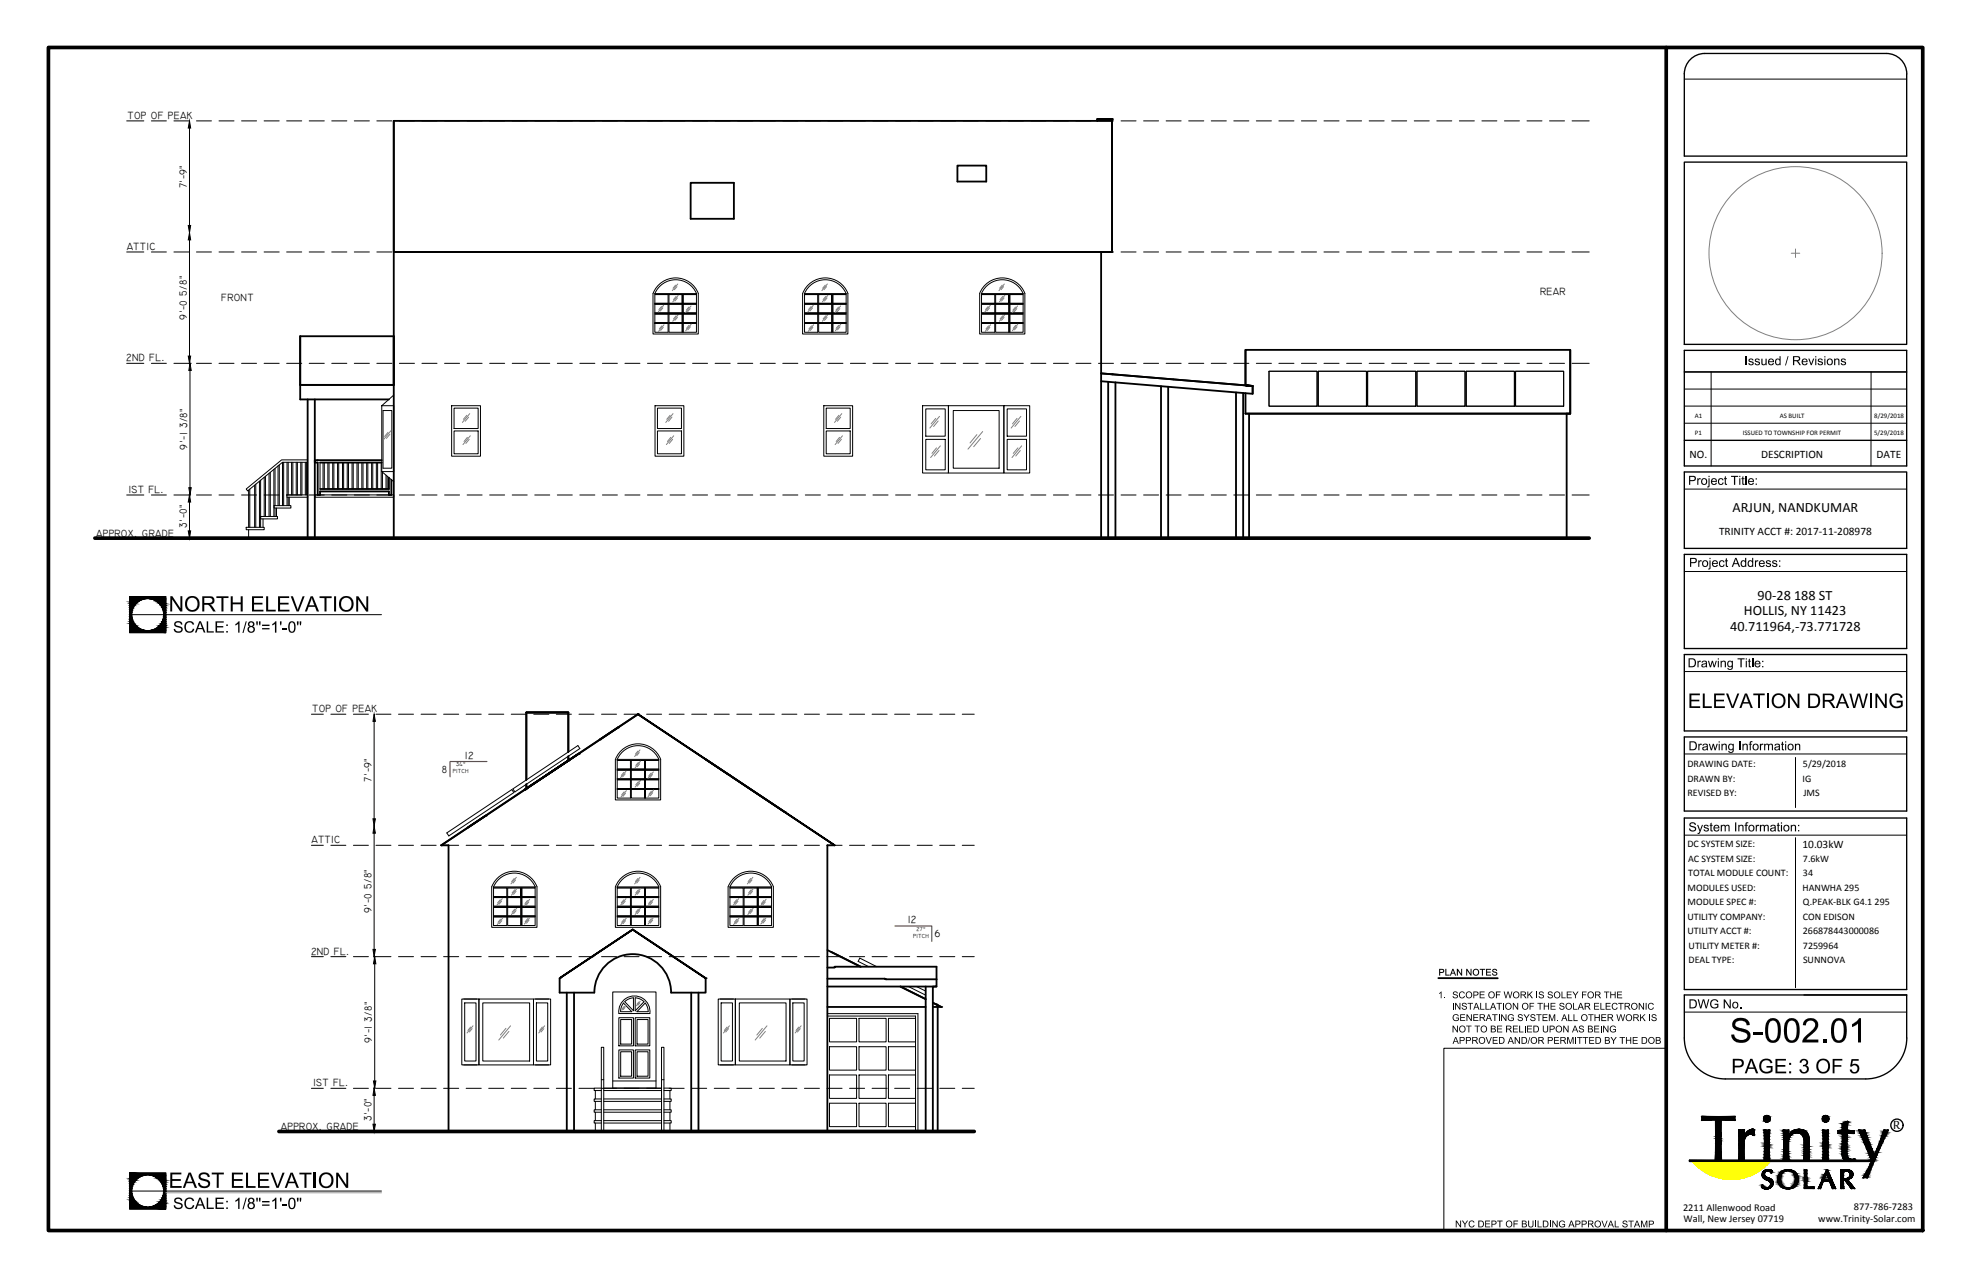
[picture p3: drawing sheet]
<svg xmlns="http://www.w3.org/2000/svg" width="432mm" height="279mm" viewBox="0 0 432 279" stroke-linecap="round" stroke-linejoin="round" font-family="sans-serif">
<defs><g id="words">
<text font-size="3.5" x="414.1" y="247.1">R</text>
<g font-size="3.1">
<text x="379" y="111.9">ARJUN, NANDKUMAR</text>
<text x="384.5" y="131.3">90-28 188 ST</text>
<text x="378.5" y="138">40.711964,-73.771728</text>
<text x="381.5" y="134.6">HOLLIS, NY 11423</text>
</g>
<g font-size="2.5">
<text x="369.6" y="100.2">NO.</text>
<text x="385.2" y="100.2">DESCRIPTION</text>
<text x="410.5" y="100.2">DATE</text>
<text x="376" y="117">TRINITY ACCT #: 2017-11-208978</text>
<text x="394.3" y="185.6">10.03kW</text>
</g>
<g font-size="2.3">
<text x="27.9" y="26">TOP OF PEAK</text>
<text x="40.9" y="41.2" transform="rotate(-90 40.9 41.2)">7'-9&quot;</text>
<text x="27.7" y="54.7">ATTIC</text>
<text x="48.4" y="65.8">FRONT</text>
<text x="336.9" y="64.6">REAR</text>
<text x="40.9" y="69.9" transform="rotate(-90 40.9 69.9)">9'-0 5/8&quot;</text>
<text x="27.6" y="79">2ND FL.</text>
<text x="41" y="98.4" transform="rotate(-90 41 98.4)">9'-1 3/8&quot;</text>
<text x="28.1" y="107.8">1ST FL.</text>
<text x="21" y="117.4">APPROX. GRADE</text>
<text x="40.9" y="115.5" transform="rotate(-90 40.9 115.5)">3'-0&quot;</text>
<text x="68.3" y="155.8">TOP OF PEAK</text>
<text x="101.7" y="166">12</text>
<text x="81.3" y="171" transform="rotate(-90 81.3 171)">7'-9&quot;</text>
<text x="96.6" y="169.1">8</text>
<text x="68.1" y="184.5">ATTIC</text>
<text x="81.3" y="199.8" transform="rotate(-90 81.3 199.8)">9'-0 5/8&quot;</text>
<text x="198.6" y="202">12</text>
<text x="68" y="208.8">2ND FL.</text>
<text x="204.4" y="205">6</text>
<text x="81.4" y="228.2" transform="rotate(-90 81.4 228.2)">9'-1 3/8&quot;</text>
<text x="68.5" y="237.7">1ST FL.</text>
<text x="81.2" y="245.3" transform="rotate(-90 81.2 245.3)">3'-0&quot;</text>
<text x="61.5" y="247.3">APPROX. GRADE</text>
<text x="368.2" y="264.9">2211 Allenwood Road</text>
<text x="368.3" y="267.4">Wall, New Jersey 07719</text>
<text x="397.7" y="267.3">www.Trinity-Solar.com</text>
<text x="405.5" y="264.8">877-786-7283</text>
</g>
<g font-size="2.2">
<text x="369.1" y="167.9">DRAWING DATE:</text>
<text x="394.4" y="167.8">5/29/2018</text>
<text x="369.1" y="171">DRAWN BY:</text>
<text x="394.3" y="171">IG</text>
<text x="369.1" y="174.2">REVISED BY:</text>
<text x="394.5" y="174.2">JMS</text>
<text x="369.1" y="185.4">DC SYSTEM SIZE:</text>
<text x="369.3" y="188.6">AC SYSTEM SIZE:</text>
<text x="369.3" y="191.7">TOTAL MODULE COUNT:</text>
<text x="394.4" y="188.6">7.6kW</text>
<text x="394.4" y="191.7">34</text>
<text x="369.1" y="194.9">MODULES USED:</text>
<text x="394.3" y="194.9">HANWHA 295</text>
<text x="394.4" y="198">Q.PEAK-BLK G4.1 295</text>
<text x="369.1" y="198.1">MODULE SPEC #:</text>
<text x="369.1" y="201.2">UTILITY COMPANY:</text>
<text x="394.4" y="201.2">CON EDISON</text>
<text x="369.1" y="204.4">UTILITY ACCT #:</text>
<text x="369.4" y="207.6">UTILITY METER #:</text>
<text x="394.4" y="204.4">266878443000086</text>
<text x="394.4" y="207.6">7259964</text>
<text x="369.4" y="210.7">DEAL TYPE:</text>
<text x="394.4" y="210.7">SUNNOVA</text>
</g>
<g font-size="1.5">
<text x="370.7" y="91.5">A1</text>
<text x="370.7" y="95.3">P1</text>
<text x="381.2" y="95.3">ISSUED TO TOWNSHIP FOR PERMIT</text>
<text x="389.3" y="91.5">AS BUILT</text>
<text x="410" y="95.2">5/29/2018</text>
<text x="410" y="91.5">8/29/2018</text>
</g>
<g font-size="1.3">
<text x="99.8" y="167.7">34°</text>
<text x="99.1" y="169.2">PITCH</text>
<text x="200.5" y="203.7">27°</text>
<text x="199.7" y="205.1">PITCH</text>
</g>
</g></defs>
<g fill="none" stroke="#000" stroke-width=".4">
<path d="M86.1 26.5v28.6h157.2v-28.6M86.1 26.5h157.2M86.1 26.5v91.2M151.1 40h9.4v7.9h-9.4zM209.4 36.2h6.3v3.5h-6.3zM240 26.1h3.3zM240 26.1v.4M243.3 26.5v16.2M243.3 26.1v29h-157.2M240.9 55.1v62.6M272.4 76.6v7.7v-7.7h71.1v13.9h-71.1M343.5 76.6v13.9h-71.1"/>
<path d="M65.7 84.2h20.4v-10.6h-20.4v13.8h19.4M67.3 87.4v30.3M68.9 87.4v30.3M240.9 81.7l33.1 2.7zM240.9 83.4l33.1 2.8v-1.8M242.4 83.5v34.2M244 83.7v34M254 84.5v33.2M255.5 84.6v33.1M270.4 85.9v31.8M271.9 86v31.7M272.4 86v4.5"/>
<path d="M273.2 90.5v27.2M274 84.4v1.6M342.7 90.5v27.2M70 101.2h13.5M83.5 100.7h-14.6v.5h.6v7.1h.5v-.8h15.1v.8h.5v-3.3M85.1 104.5v2.5h-15.1M115.1 155.9h9.2zM115.1 155.9v14.7M124.3 155.9v8.6M135.2 159.1l-3.9 2.7M139.6 156.3l-24.5 16.2v-.9M139.6 156.3l43 28.6z"/>
<path d="M139.6 156.3l-43.1 28.6h1.6v62.7M386.7 151.8v3.1M114.8 172.8l11.8-7.9zM119.3 169.8l5.2-3.5zM124.3 165.5v.9M154.2 166l5.3 3.5zM159.9 169.8l11.8 7.9zM102.3 181.1l4-2.7zM182.6 184.9h-1.6v62.7M122.4 214l16-10.6 16 10.6-16-10.6zM122.4 214v3.2h7.6a8.4 8.4 0 0 1 8.4-8.4 8.4 8.4 0 0 1 8.4 8.4h7.6v-3.2M124 217.2v30.4"/>
<path d="M125.6 217.2v30.4M151.2 217.2v30.4M152.8 217.2v30.4M181 211.7h1.6v-.2h22.3v2.8M181 207.9l7.3 3.6-6.5-3.2M181 214.1l23.9 .2M197 215.9l5.5 2.7M202.5 215.9v31.7M204.1 219.4l1.8 .9zM204.8 215.9h-.7v31.7M204.9 214.3v1.6h-23.9M314.6 214h13"/>
<path d="M181 220.3h21.5M204.1 220.3h1.8M205.1 220.3v27.3"/>
</g>
<g fill="#000">
<path d="M381.8 77.9h.3v2h-.3zM382.6 78.6l.3-.2 .6 .2 .1 .2-.5-.2-.4 .2 .8 .4v.6l-.4 .1-.5-.1-.2-.3 .3-.1 .2 .3h.4l.1-.2-.9-.4zM384 78.6l.5-.2 .4 .3v.1l-.5-.2-.3 .2 .8 .5 .1 .4-.3 .2h-.5l-.3-.2-.1-.2 .3-.1 .2 .3 .5-.2-.2-.2-.7-.2zM385.3 78.5h.2v1l.3 .2 .3-.1 .1-1.1h.2v1.4h-.2v-.2l-.4 .2-.4-.2zM391 77.9h.2l-.5 2.1h-.2zM395.5 78.5h.3l.4 1.1 .4-1.1h.3l-.6 1.4h-.2zM397.7 78.6l.3-.2 .6 .2 .1 .2-.2 .1-.3-.3-.3 .2 .8 .5-.1 .5-.6 .1-.3-.1-.1-.3 .2-.1 .3 .3 .4-.2-.8-.4zM401.2 78.5h.2v.2l.4-.3 .5 .2 .1 1.3h-.3v-1l-.2-.3-.4 .2v1.1h-.3zM402.8 78.5l.6-.1 .3 .3 .1 .1-.3 .1-.2-.3-.4 .2 .1 .1 .8 .4v.3l-.2 .2-.5 .1-.4-.2-.1-.2 .3-.1 .2 .3 .5-.1-.1-.2-.8-.4zM371.3 104.6h.2v.3l.2-.3 .4 .1-.1 .2h-.3l-.2 .2v1h-.2zM376.1 104.7l.5-.1 .3 .3 .1 .2h-.2l-.2-.2-.2-.1-.3 .3 .1 .7 .4 .1 .2-.3h.2l-.3 .5h-.5l-.3-.3-.1-.7zM377.3 104.3l.2-.1v.4h.3v.2h-.3v.9l.3 .1v.3l-.5-.2v-1.1h-.2z"/>
<path d="M378.7 104.1h1.5v.2h-.6v1.8h-.3v-1.8h-.6zM381.1 104.3l.2-.1v.4h.3v.2h-.3v1h.3v.3h-.4l-.1-.2v-1.1h-.2v-.2h.2zM381.8 104.1h.3v2h-.3zM38.3 136.1l.9-.2 .6 .3 .1 .4-.3 .1-.2-.4-.4-.1-.4 .1-.2 .2 .1 .3 1.1 .3 .3 .3v.6l-.3 .3-1 .1-.5-.4-.1-.4h.3l.1 .3 .4 .2h.6l.3-.3-.1-.3-1.1-.3-.4-.3v-.5zM37.3 130.4h.4l1.7 2.7 .1-2.7h.4v3.4h-.5l-1.7-2.6v2.6h-.5zM40.6 136.3l.4-.3 .5-.1 .5 .1 .3 .3 .2 .3-.4 .1-.3-.5h-.7l-.4 .7 .1 .8 .3 .4h.7l.4-.6 .3 .1-.4 .7-.8 .1-.8-.4-.2-1.1zM45.2 135.9h.3v2.2h1.3v.3h-1.6zM47.1 135.9h1.8v.3h-1.4v.8h1.3v.3h-1.3v.8h1.5v.3h-1.9zM47.3 130.5h2.7v.3h-1.1v3h-.5v-3h-1.1zM51.5 136.5l.9-.6v2.5h-.3v-1.9l-.6 .3zM50.5 130.5h.4v1.3h1.7v-1.3h.5v3.3h-.5v-1.6h-1.7v1.6h-.4zM53.7 135.9h.3l-.7 2.6h-.3z"/>
<path d="M55.1 130.5h2.4v.3h-1.9v1.1h1.8v.4h-1.8v1.1h2v.4h-2.5zM58.2 130.5h.5v2.9h1.6v.4h-2.1zM59.5 136.6l.7-.7h.3v2.5h-.4v-1.9l-.5 .3zM61.2 135.9h.4l-.1 .9h-.2zM61.9 137.4h.9v.3h-.9zM60.8 130.5h2.5v.3h-2v1.1h1.8v.4h-1.8v1.1h2v.4h-2.5zM63.6 130.5h.5l1 2.9 1.1-2.9h.4l-1.3 3.3h-.4zM69.9 130.5h2.6v.4h-1.1v2.9h-.4v-2.9l-1.1-.1zM77.9 130.5h.5l1.7 2.6v-2.6h.4v3.3h-.4l-1.7-2.6-.1 2.6h-.4zM371.5 122.6h.2v.2l.3-.2 .3 .1-.1 .2-.3-.1-.1 .2-.1 1h-.2zM376.2 122.7l.6-.1 .4 .3v.1l-.2 .1-.1-.3h-.4l-.2 .3v.5l.2 .3 .4-.1 .1-.3h.2l-.3 .5h-.5l-.3-.3-.1-.6zM377.5 122.3l.2-.2v.5h.3v.2h-.3v1h.3v.3l-.5-.2v-1.1h-.2z"/>
<path d="M383.9 122.6h.2v.2l.2-.2h.3v.3l-.4 .1-.1 1h-.2zM386.4 122.7l.5-.1 .4 .2 .1 .2h-.3l-.1-.2-.5 .1 .1 .2 .8 .3-.1 .5-.6 .2-.4-.2-.1-.3h.3l.2 .3 .5-.2-.1-.2-.7-.3zM387.7 122.8l.6-.2 .4 .2 .1 .2h-.3l-.2-.2-.4 .1v.2l.8 .3 .1 .3-.2 .2-.5 .2-.4-.2-.1-.3h.2l.3 .3 .4-.2v-.2l-.7-.3zM369.6 151.7h2.2v.4h-1.8v1h1.7v.4h-1.7v1h1.9v.4h-2.3zM371.3 144.6h.2v.2l.3-.3 .3 .1-.1 .2-.4 .1-.1 1.1h-.2zM372.5 151.7h.4v2.8h1.5v.4h-1.9zM373.6 144.6h.3l.2 1.1 .3-1.1h.3l.3 1.1 .3-1.1h.2l-.4 1.4h-.3l-.2-1.1-.3 1.1h-.3zM375 151.7h2.2v.4h-1.8v1h1.7v.4h-1.7v1h1.9v.4h-2.3zM376.4 144.6h.2v.2l.3-.3 .5 .2 .1 1.3h-.2v-1l-.2-.2-.5 .1v1.1h-.2zM377.6 151.7h.4l1 2.9 1-2.9h.5l-1.3 3.2h-.4zM380.1 144h1.5v.3h-.6v1.7h-.3v-1.7h-.6zM382.5 144.2l.3-.1v.5h.2v.2h-.2v.9l.2 .3h-.3l-.2-.2v-1h-.2v-.2h.2z"/>
<path d="M383.3 144h.2v2h-.2zM383.5 151.7h2.5v.4h-1v2.8h-.4v-2.8h-1.1zM391.1 151.8h.4l1.7 2.4v-2.4h.4v3.1h-.4l-1.7-2.5v2.5h-.4zM404.5 151.8h.5l.6 2.7 .7-2.7h.6l.6 2.7 .7-2.7h.4l-.9 3.1h-.4l-.7-2.8-.8 2.8h-.4zM410.2 151.8h.5l1.6 2.4v-2.4h.4v3.1h-.4l-1.7-2.5v2.5h-.4zM413.7 152.2l.4-.3 .6-.2 .7 .1 .5 .2 .3 .6-.4 .1-.2-.3-.4-.3h-.5l-.5 .1-.4 .7v.8l.3 .7 1 .2 .7-.3v-.6h-.9v-.4h1.3v1.2l-1 .5-.7-.1-.6-.3-.5-.6-.1-.6 .1-.7zM371.5 162.7h.2v.3l.3-.3 .3 .1-.1 .2h-.3l-.1 .1-.1 1.1h-.2zM373.8 162.7h.2l.3 1.2 .4-1.2h.2l.3 1.1 .3-1.1h.3l-.5 1.5h-.2l-.3-1.1-.3 1.1h-.3zM376.6 162.7h.2v.2l.3-.2 .5 .2 .1 1.3h-.2v-1.1l-.2-.2-.5 .2v1.1h-.2zM380.5 162.2h.2v2h-.2zM381.2 162.7h.2v.2l.3-.2 .5 .1 .1 1.4h-.2v-1.1l-.2-.2-.5 .2v1.1h-.2zM381.9 180l.5-.1v.2l-.3 .1v.3h.2v.2h-.2v1.2h-.3v-1.2h-.2v-.2h.2z"/>
<path d="M382.8 162.3l.6-.1-.1 .2-.3 .1v.2h.3v.2h-.3v1.3h-.3v-1.3h-.2v-.2h.2zM385 162.7h.2v.3l.3-.3 .2 .1v.2l-.4 .1-.1 1.1h-.2zM385.9 162.7h.2v.2l.3-.2 .6 .3 .3-.3 .4 .1 .1 1.4h-.2v-1.1l-.2-.2-.4 .2v1.1h-.3v-1.1l-.1-.2-.4 .2-.1 1.1h-.2zM389.8 162.4l.2-.2v.5h.2v.2h-.2v1h.2l.1 .3h-.4l-.1-.2v-1.1h-.2v-.2h.2zM392.6 162.7h.3v.2l.3-.2 .5 .2 .1 1.3h-.2l-.1-1.1-.2-.2-.4 .2v1.1h-.3zM369.6 180.1l.7-.2 .6 .3 .1 .3h-.3l-.3-.4-.4 .1-.2 .2 .1 .2 1 .4 .1 .4-.2 .4-.6 .1-.6-.2-.1-.4 .2-.1 .2 .4 .3 .1 .5-.1 .1-.2-.1-.3-1.1-.4zM371.2 180.5h.3l.4 1.1 .4-1.1h.2l-.6 1.6-.3 .4h-.2l-.1-.3h.3l.2-.3zM372.8 180.6l.5-.2 .4 .2 .1 .2-.3 .1-.2-.2-.4 .1 .9 .5v.3l-.1 .2-.5 .1-.5-.2-.1-.2 .3-.1 .2 .3 .5-.2-.1-.2-.7-.2-.1-.2zM374.1 180.1l.3-.1v.5h.2v.2h-.2v.9l.2 .1v.2l-.4-.1-.1-1.1h-.1zM376.4 180.5h.2v.2l.3-.2h.3l.3 .2 .2-.2h.5l.1 .3v1.1h-.2v-1l-.2-.2-.4 .2v1h-.2l-.1-1.1-.2-.1-.3 .1-.1 1.1h-.2zM379.5 179.9h.3v2h-.3zM380.2 180.5h.3v.2l.4-.3 .4 .2 .1 1.3h-.2v-1l-.3-.2-.4 .1v1.1h-.3z"/>
<path d="M384.1 180.5h.2v.2l.2-.2h.3v.3l-.3-.1-.2 .2v1h-.2zM385 180.5h.2v.2l.6-.2 .2 .2 .3-.2h.4l.2 .3v1.1h-.2v-1.1l-.2-.1-.4 .2v1h-.3v-1.1l-.2-.1-.3 .1-.1 1.1h-.2zM388.8 180.1l.3-.1v.5h.2v.2h-.2v.9l.2 .1v.2l-.4-.1-.1-1.1h-.1zM391.7 180.5h.2v.2l.5-.3 .4 .2 .1 1.3h-.3v-1l-.2-.2-.4 .1v1.1h-.3zM314.8 217.3l.5-.4v1.5h-.1v-1.2l-.4 .3zM315.9 218.2h.2v.2h-.2zM316.2 212h.2v1.2h.7v.3h-.9zM317.8 217.1l.4-.2 .6 .2 .1 .3-.5-.3-.4 .1 .1 .3 .8 .3-.1 .5-.6 .1-.4-.2-.1-.3h.2l.3 .4 .5-.2v-.3l-.8-.2zM318.7 212h.2l.7 1.1v-1.1h.2v1.5h-.2l-.7-1.2v1.2h-.2zM319.3 217.2l.4-.3 .6 .2 .1 .3h-.2l-.2-.3h-.3l-.4 .4 .1 .5 .2 .2h.4l.3-.3h.1l-.2 .4-.6 .1-.3-.2-.2-.4zM319.9 219.5l.5-.1 .4 .2 .1 .3-.5-.3-.4 .1v.3l.8 .3 .1 .3-.2 .2-.5 .1-.4-.2-.1-.3 .6 .4 .4-.2-.1-.3-.8-.3zM320.7 212h.3l.7 1.1v-1.1h.2v1.5h-.2l-.8-1.2v1.2h-.2z"/>
<path d="M321 219.4h1.2v.2h-.5v1.3h-.2v-1.3h-.5zM323.7 216.9h1v.2h-.8v.5h.8v.1h-.8v.5h.9v.2h-1.1zM323.7 212h1.2v.2h-.5v1.3h-.2v-1.3h-.5zM325.1 212h1v.2h-.8v.4h.8v.2h-.8v.4h.9v.3h-1.1zM326.5 212.2l.3-.2 .6 .2 .1 .2h-.2l-.3-.2-.4 .1 .9 .5-.1 .5-.6 .2-.4-.2v-.3h.2l.2 .3 .5-.2v-.2l-.8-.3zM327.2 216.9h1v.2h-.8v.5h.7v.2h-.7v.6h-.2zM327.3 219.4h1.2v.2h-.5v1.3h-.2v-1.3h-.5zM328.9 216.9h.2l.3 1.3 .4-1.3h.2l.3 1.3 .3-1.3h.2l-.4 1.5h-.2l-.3-1.3-.4 1.3h-.2zM334.1 216.9h.2v.8l.7-.8h.3l-.6 .6 .6 .9h-.2l-.6-.7-.2 .2v.5h-.2zM334.6 219.4h1v.2h-.8v.5h.7v.1h-.7v.7h-.2zM336.1 216.9h.2v1.5h-.2zM336.3 219.4h1.2v.2h-.5v1.3h-.2v-1.3h-.5z"/>
<path d="M336.7 217.1l.5-.2 .4 .2 .1 .3h-.2l-.2-.3-.5 .1 .1 .3 .8 .3-.1 .5-.6 .1-.4-.2v-.3h.1l.3 .4 .6-.2-.2-.3-.7-.3zM338.7 217.1l.5-.2 .4 .2v.3h-.1l-.3-.3-.4 .2v.2l.8 .3 .1 .3-.2 .3h-.6l-.4-.3v-.2h.2l.3 .4 .5-.2-.1-.3-.8-.3zM341.2 219.6l.6-.2 .3 .2 .1 .3h-.2l-.3-.3-.4 .2 .1 .2 .8 .3-.1 .5-.6 .1-.3-.1-.1-.4 .5 .4 .4-.2-.1-.3-.7-.3zM341.6 217h.2v1.2h.7v.2h-.9zM342.7 217h1.1v.1h-.9v.5h.8v.1h-.8v.5h.9v.2h-1.1zM343.9 217h.3l.4 .6 .4-.6h.3l-.6 .8v.6h-.2v-.6zM346.1 217h1v.1h-.8v.5h.6v.2h-.6v.6h-.2zM350.9 217h1.1v.1h-.5v1.3h-.1v-1.3h-.5zM352.2 217h.2v.5h.8v-.5h.2v1.4h-.2v-.7h-.8v.7h-.2zM353.7 217h1.1v.1h-.9v.5h.8v.2h-.8v.4h.9v.2h-1.1zM354 219.4h1.2v.2h-.5v1.3h-.2v-1.3h-.5zM371.4 218.6h.2l.4 1.8 .5-1.8h.3l.4 1.8 .4-1.8h.3l-.6 2h-.2l-.5-1.7-.4 1.7h-.3z"/>
<path d="M317.7 219.4h.3v1.5h-.3zM317.7 224.4h.3l.7 1.2v-1.2h.2v1.5h-.2l-.8-1.2v1.2h-.2zM318 222.1l.4-.2 .6 .2 .1 .2-.2 .1-.2-.3-.6 .1-.1 .6 .2 .4h.4l.3-.1v-.3h-.4v-.2h.6v.6l-.6 .2-.5-.1-.3-.5zM318.3 219.4h.2l.8 1.2v-1.2h.2v1.5h-.2l-.8-1.2v1.2h-.2zM319.4 221.9h1.1v.2h-.9v.4h.8v.2h-.8v.5h.9v.2h-1.1zM320.7 224.4h1.2v.2h-.5v1.3h-.2v-1.3h-.5zM320.8 221.9h.2l.8 1.2v-1.2h.2v1.5h-.3l-.7-1.2v1.2h-.2zM322.3 221.9h1v.2h-.8v.4h.8v.2h-.8v.5h.9v.2h-1.1zM322.6 224.4h1.1v.2h-.5v1.3h-.1v-1.3h-.5zM323.8 219.4h.2v1.3h.7v.2h-.9zM324.9 219.4h.2v1.3h.8v.2h-1zM325 226.9h.2l.5 1.3 .4-1.3h.2l-.5 1.5h-.2z"/>
<path d="M326.4 221.9h1.2v.2h-.5v1.3h-.2v-1.3h-.5zM326.5 226.9h1.1v.2h-.9v.4h.8v.2h-.8v.5h.9v.2h-1.1zM327.8 221.9h.2v1.5h-.2zM327.5 224.4h1.1v.2h-.9v.4h.8v.2h-.8v.5h.9v.2h-1.1zM328.8 219.4h.2v1.5h-.2zM328.4 221.9h.2l.7 1.2v-1.2h.2v1.5h-.2l-.7-1.2v1.2h-.2zM330 222.1l.5-.2 .5 .1 .1 .3-.1 .1-.4-.3-.4 .1-.2 .6 .2 .4h.5l.3-.1v-.3h-.5v-.2h.7v.6l-.6 .2-.6-.1-.2-.4zM330.9 224.4h1.1v.2h-.9v.4h.9v.2h-.9v.5h.9v.2h-1.1zM330.9 219.4h.2l.8 1.2v-1.2h.2v1.5h-.2l-.8-1.2v1.2h-.2zM331.3 226.9h.2l.8 1.2v-1.2h.2v1.5h-.2l-.8-1.2v1.2h-.2zM332.1 222.1l.4-.2 .5 .2 .1 .2h-.2l-.2-.2h-.4l-.1 .2 .9 .4-.1 .6-.5 .1-.5-.2v-.3h.2l.3 .3h.3l.2-.2-.1-.2-.8-.3zM332.3 224.4h.2v1.3h.7v.2h-.9z"/>
<path d="M333.5 224.4h.2v1.5h-.2zM333.3 221.9h.2l.4 .7 .5-.7h.2l-.6 .9v.6h-.2v-.6zM334.6 226.9h.1l-.4 1.5h-.2zM334 224.4h1.1v.2h-.9v.4h.9v.2h-.9v.5h.9v.2h-1.1zM334.8 222.1l.5-.2 .5 .2v.2l-.4-.2-.4 .1 .1 .3 .7 .2 .1 .3-.1 .3-.6 .1-.4-.1-.1-.4h.2l.3 .3h.3l.2-.2-.1-.2-.8-.3zM336 221.9h1.2v.2h-.5v1.3h-.2v-1.3h-.5zM337.4 221.9h1.1v.2h-.9v.4h.8v.2h-.8v.5h.9v.2h-1.1zM337.5 224.4h.2v1l.3 .3 .4-.1v-1.2h.3v1l-.3 .4-.5 .1-.3-.2zM337.7 219.4h.2v.6h.8v-.6h.1v1.5h-.1v-.7h-.8v.7h-.2zM338.8 221.9h.3l.4 1.3 .4-1.3h.3v1.5h-.2v-1.2l-.4 1.2h-.2l-.4-1.3v1.3h-.2zM339.2 219.4h1v.2h-.8v.5h.8v.1h-.8v.5h.9v.2h-1.1zM340.5 223.2h.2v.2h-.2z"/>
<path d="M339.9 226.9h1.1v.2h-.9v.4h.9v.2h-.9v.5h.9v.2h-1.1zM342 224.4h.2l.7 1.2v-1.2h.2v1.5h-.2l-.8-1.2v1.2h-.1zM343 221.9h.2v1.3h.8v.2h-1zM342.8 226.9h.3l.4 1.3 .4-1.3h.3v1.5h-.2v-1.3l-.4 1.3h-.2l-.4-1.3v1.3h-.2zM344.6 226.9h.1v1.5h-.1zM344.1 219.4h.2v1.3h.7v.2h-.9zM344.2 221.9h.2v1.3h.7v.2h-.9zM345 226.9h1.2v.2h-.5v1.3h-.2v-1.3h-.5zM345.5 224.6l.3-.2 .6 .1 .1 .3-.5-.2-.4 .1 .1 .3 .8 .3-.2 .5-.5 .1-.4-.2-.1-.3h.2l.3 .3 .5-.1-.1-.3-.8-.3zM346.3 226.9h1.1v.2h-.5v1.3h-.2v-1.3h-.4zM347.4 221.9h1.2v.2h-.5v1.3h-.2v-1.3h-.5zM347.6 226.9h1.1v.2h-.9v.4h.8v.2h-.8v.5h.9v.2h-1.1z"/>
<path d="M348.7 219.4h1.1v.2h-.9v.5h.8v.1h-.8v.5h.9v.2h-1.1zM348.7 224.4h1.1v.2h-.9v.4h.8v.2h-.8v.5h.9v.2h-1.1zM348.8 221.9h.2v.6h.7v-.6h.3v1.5h-.3v-.7h-.7v.7h-.2zM350.1 224.4h.2v1.5h-.2zM350.1 219.4h.2v1.3h.7v.2h-.9zM350.3 221.9h1.1v.2h-.9v.4h.8v.2h-.8v.5h.9v.2h-1.1zM350.7 224.4h.2l.7 1.2v-1.2h.2v1.5h-.2l-.7-1.2v1.2h-.2zM351.2 219.4h1.1v.2h-.9v.5h.8v.1h-.8v.5h.9v.2h-1.1zM352.3 224.6l.4-.2 .6 .1 .2 .3-.2 .1-.3-.3h-.5l-.2 .7 .2 .4h.5l.3-.1v-.3h-.4v-.2h.6l-.1 .7-.7 .1-.4-.2-.2-.6zM352.3 226.9h.2l.5 .7 .4-.7h.3l-.6 .8v.7h-.2v-.7zM352.7 219.6l.4-.2 .6 .2 .1 .2-.2 .1-.2-.3h-.4l-.3 .5 .1 .4 .2 .2 .4 .1 .3-.4h.2l-.2 .4-.6 .1-.4-.1-.1-.4zM354.3 226.9h1.2v.2h-.5v1.3h-.2v-1.3h-.5z"/>
<path d="M353.6 221.9h.2l.3 1.3 .3-1.3h.3l.3 1.3 .3-1.3h.2l-.4 1.5h-.2l-.4-1.3-.3 1.3h-.2zM355.7 226.9h.2v.6h.7v-.6h.2v1.5h-.2v-.7h-.7v.7h-.2zM357.2 226.9h1v.2h-.9v.4h.9v.2h-.9v.5h1v.2h-1.1zM358.5 219.4h.2l.7 1.2v-1.2h.2v1.5h-.2l-.7-1.2v1.2h-.2zM358.8 221.9h.2v.8l.7-.8h.2l-.6 .6 .7 .9h-.3l-.5-.8-.2 .3v.5h-.2zM360 219.4h.2v1.5h-.2zM360.8 221.9h.1v1.5h-.1zM360.6 219.6l.4-.2 .7 .2v.3h-.1l-.3-.3h-.4l-.2 .5 .2 .6 .4 .1 .3-.4h.2l-.2 .4-.6 .1-.4-.2-.1-.3zM361.4 222l.6-.1 .3 .2 .1 .2-.5-.2-.4 .1 .1 .3 .7 .3 .1 .3-.2 .2-.5 .1-.4-.2-.1-.3 .6 .4 .4-.2-.1-.3-.8-.3zM374.4 218.8l.8-.2 .5 .3 .2 .3-.3 .1-.4-.4-.6 .1-.2 .4-.1 .4 .3 .5 .6 .1 .4-.2v-.3h-.5v-.3h.8v.8l-.5 .2-.5 .1-.6-.4-.2-.8zM377 218.7h.3l1 1.5 .1-1.5h.2v1.9h-.3l-1-1.5v1.5h-.3zM380.6 220.4h.3v.2h-.3z"/>
<path d="M379.3 223.2l1.1-.5 1.1 .1 .8 .4 .3 .4 .1 .7h-.6l-.2-.5-.3-.3-1.3-.1a.74 .74 0 0 0-.7 .8 .74 .74 0 0 0 .8 .6l1.7 .5 .6 .5 .2 .9-.3 .7-.6 .6-1.4 .2-1.2-.4-.6-.8-.1-.6 .7-.1 .1 .6 .6 .5 .5 .1 1-.1a.83 .83 0 0 0 .6-.9 .83 .83 0 0 0-.9-.7l-1.4-.4-.8-.5-.2-1zM383.5 225.8h2v.7h-2zM385.2 232.1l1-.5 .8 .1 .4 .3 .3 .6-.4 .1-.2-.4-.4-.3h-.6l-.4 .2-.4 .5v.8l.4 .8 .9 .2 .7-.3v-.6h-.9v-.4h1.3v1.2l-1.1 .5-.8-.1-.5-.3-.5-1.1 .1-.7zM388.4 231.7h2.3v.3h-1.9v1h1.7v.4h-1.7v1.1h1.9v.3h-2.3zM393.9 232l.3-.3h.5l.5 .2 .3 .3v.5l-.4 .4 .4 .3 .2 .6-.2 .5-.5 .3h-.8l-.6-.6v-.2l.4-.1 .3 .6 .4 .1 .4-.2 .2-.4-.2-.6-.7-.1v-.3h.4l.3-.3v-.5l-.6-.2-.3 .1-.2 .5-.4-.1zM394.8 223.2l.8-.4h.8l.6 .2 .6 .5 .1 .9-.3 .8-2.3 2.2h2.6v.7h-3.5l.4-1 2-1.9 .5-1a1.03 1.03 0 0 0-1.1-.9 1.03 1.03 0 0 0-1 1.1l-.6-.1zM398.8 227.3h.7v.8h-.7zM400.9 231.7h2.1v.3h-1.7v1h1.5v.4h-1.5v1.4h-.4zM405 231.7h1.6v.4h-1.3l-.2 .8 .9-.1 .6 .5 .1 .9-.6 .6-.8 .1-.4-.3-.2-.3-.1-.3h.4l.2 .4 .6 .2 .3-.2 .2-.5-.1-.5-.4-.3h-.4l-.3 .3-.4-.1zM405.1 224.1l1-.6 .6-.7h.4v5.3h-.7v-4.2l-1.3 .8zM37.3 256.6h2.4v.4h-2v1h1.8v.4h-1.8v1.1h2v.4h-2.5zM43.7 256.9l.4-.3 .8-.1 .8 .4 .2 .6h-.4l-.2-.4-.4-.2-.7 .1-.3 .3 .2 .5 1.2 .3 .5 .3 .2 .7-.5 .7-1.1 .1-.9-.4-.2-.7h.4l.3 .5 .5 .3 .6-.1 .4-.4-.2-.5-1.1-.3-.6-.4-.2-.6z"/>
<path d="M46.3 256.6h2.7v.4h-1.2v2.9h-.4v-2.9h-1.1zM50.7 256.6h2.4v.4h-1.9v1h1.8v.4h-1.8v1.1h2v.4h-2.5zM53.8 256.6h.5v2.9h1.6v.4h-2.1zM56.4 256.6h2.5v.4h-2v1h1.8v.4h-1.8v1.1h2v.4h-2.5zM59.2 256.6h.5l1 2.9 1.1-2.9h.5l-1.4 3.3h-.4zM65.5 256.6h2.6v.4h-1.1v2.9h-.4v-2.9h-1.1zM73.5 256.6h.5l1.7 2.6v-2.6h.5v3.3h-.5l-1.7-2.6-.1 2.6h-.4zM38.3 262.2l.7-.2 .8 .4 .1 .3-.3 .1-.2-.4-.3-.1-.5 .1-.2 .2 .1 .3 1.1 .3 .3 .3v.6l-.3 .3-1 .1-.5-.4-.1-.4h.3l.1 .3 .4 .3 .6-.1 .3-.3-.2-.4-1.3-.4-.1-.5zM40.6 262.4l.8-.4 .5 .1 .4 .2 .2 .4-.4 .1-.2-.4-.7-.1-.3 .2-.2 .5 .1 .8 .3 .4h.7l.4-.6 .3 .1-.4 .7-.8 .2-.7-.4-.3-.7 .1-.6zM45.2 262h.3v2.2h1.3v.3h-1.6zM47.1 262h1.8v.3h-1.4v.8h1.3v.3h-1.3v.8h1.5v.3h-1.9zM51.5 262.7l.9-.7v2.5h-.3v-1.9l-.6 .3z"/>
<path d="M53.7 262h.3l-.7 2.6h-.3zM59.5 262.7l.7-.7h.3v2.5h-.4v-1.9l-.5 .3zM61.2 262.1h.4l-.1 .8h-.2zM61.9 263.5h.9v.3h-.9zM318.4 267.1h.3l.7 1.1v-1.1h.2v1.4h-.2l-.8-1.1v1.1h-.2zM319.8 267.1h.2l.4 .7 .5-.7h.2l-.5 .8v.6h-.3v-.6zM321.4 267.2l.7-.2 .3 .2 .1 .3h-.2l-.2-.3h-.4l-.2 .4v.5l.2 .3h.4l.3-.4 .2 .1-.3 .4-.5 .1-.4-.2-.1-.5zM324.9 267.1h1v.1h-.8v.5h.8v.2h-.8v.5h.9v.1h-1.1zM327.5 267.1h1.2v.1h-.5v1.3h-.2v-1.3h-.5zM331.1 267.1h1v.1h-.8v.5h.7v.2h-.7v.6h-.2zM334.3 267.1h.2v1l.2 .3 .5-.1v-1.2h.2v1.1l-.2 .3-.5 .1-.3-.3zM335.8 267.1h.2v1.4h-.2z"/>
<path d="M336.3 267.1h.2v1.3h.8v.1h-1zM339 267.1h.2v1.4h-.2zM339.6 267.1h.2l.7 1.1v-1.1h.2v1.4h-.2l-.7-1.1-.1 1.1h-.1zM341.2 267.2l.4-.2 .6 .2 .1 .3h-.1l-.3-.3-.5 .1-.2 .6 .2 .4 .4 .1 .4-.2v-.2h-.5v-.2h.7l-.1 .6-.4 .2-.7-.2-.2-.8zM350.3 267.1h.2l.5 1.3 .5-1.3h.1l-.5 1.4h-.2zM353.2 267.1h.2v1.3h.7v.1h-.9zM355 267.2l.4-.2 .5 .2 .1 .3-.4-.3-.5 .1 .1 .3 .8 .3 .1 .3-.2 .2-.5 .2-.5-.3v-.2l.2-.1 .3 .4h.3l.2-.2-.2-.3-.7-.3zM356.2 267.1h1.2v.1h-.5v1.3h-.2v-1.3h-.5zM359 267.1h.2l.4 1.2 .5-1.2h.2v1.4h-.1v-1.2l-.5 1.2h-.1l-.5-1.2v1.2h-.1z"/>
<path d="M386.9 78.6l.4-.2 .6 .2 .2 .6h-1.1l.1 .4 .2 .1h.3l.2-.3 .3 .1-.3 .3-.5 .1-.5-.3-.1-.5zM387.2 78.7l-.2 .4h.8l-.2-.4z"/>
<path d="M388.5 78.6l.4-.2 .4 .2v-.7h.2v2h-.2v-.2l-.2 .2h-.4l-.3-.2-.1-.7zM388.7 78.7l-.2 .7 .2 .3h.3l.2-.2 .1-.5-.3-.4z"/>
<path d="M392.2 77.9h1.1l.4 .2v.6l-.5 .3 .7 .9h-.3l-.7-.9h-.4v.9h-.3zM392.5 78.1v.7h.8l.2-.2v-.2l-.2-.2z"/>
<path d="M394.3 78.6l.6-.2 .4 .2 .1 .6h-1.1l.1 .4 .3 .1h.2l.2-.3 .3 .1-.2 .3-.6 .1-.3-.2-.2-.4zM394.5 78.7l-.2 .4h.8l-.1-.4z"/>
<path d="M397.1 78.5h.2v1.4h-.2zM397.1 77.9h.2v.3h-.2z"/>
<path d="M399.1 78.5h.2v1.4h-.2zM399.1 77.9h.2v.3h-.2z"/>
<path d="M399.5 79.2a.75 .75 0 0 1 1.5 0 .75 .75 0 0 1-1.5 0zM400 78.7l-.2 .3 .1 .5 .2 .2h.3l.3-.4-.1-.4-.3-.3z"/>
<path d="M369.5 104.1h1.1l.4 .5-.3 .6-1 .1v.8h-.2zM369.7 104.3v.7h.7l.3-.1-.1-.5z"/>
<path d="M372 105.3a.75 .75 0 0 1 1.5 0 .75 .75 0 0 1-1.5 0zM372.3 105.4a.51 .51 0 0 0 1 0 .51 .51 0 0 0-1 0z"/>
<path d="M373.7 104.6h.3v1.8l-.2 .2-.3 .1v-.3l.2-.1zM373.7 104.1h.3v.3h-.3z"/>
<path d="M374.4 104.9l.4-.3 .6 .3 .2 .5h-1.1l.1 .3 .3 .2 .3-.1 .1-.2h.3l-.2 .4-.6 .1-.4-.2-.1-.4zM374.7 104.9l-.2 .3h.8l-.2-.3z"/>
<path d="M380.5 104.6h.2v1.5h-.2zM380.5 104.1h.2v.3h-.2z"/>
<path d="M382.5 104.9l.4-.3 .6 .3 .2 .5h-1.1l.1 .3 .3 .2 .3-.1 .1-.2 .3 .1-.2 .3-.6 .1-.3-.2-.2-.4zM382.8 104.9l-.2 .3h.8l-.2-.4z"/>
<path d="M384 104.6h.3v.3h-.3zM384 105.8h.3v.3h-.3z"/>
<path d="M40.4 132.1a1.7 1.7 0 0 1 3.4 0 1.7 1.7 0 0 1-3.4 0zM41.3 131l-.4 1 .3 1 .7 .5 .8-.2 .5-.8-.2-1.2-.7-.5z"/>
<path d="M43.6 135.9h.3l1 2.5h-.3l-.3-.7h-1l-.3 .7h-.4zM43.8 136.2l-.4 1.2h.8z"/>
<path d="M44.2 130.5h1.9l.6 .2 .2 .5v.5l-.3 .3-.6 .3 .4 .3 .8 1.2h-.6l-.7-1.2-.5-.3h-.7v1.5h-.5zM44.7 130.8v1.1h1.4l.3-.4v-.4l-.2-.2z"/>
<path d="M49.5 136.6h.3v.4h-.3zM49.5 138.1h.3v.3h-.3z"/>
<path d="M54.4 136.2l.7-.3 .5 .4v.5l-.3 .3 .4 .2 .1 .5-.5 .6h-.7l-.4-.4v-.6l.4-.3-.4-.4zM54.5 136.6a.4 .4 0 0 0 .8 0 .4 .4 0 0 0-.8 0zM54.4 137.7a.5 .5 0 0 0 1 0 .5 .5 0 0 0-1 0z"/>
<path d="M56.6 135.9h.4l-.1 .9h-.2zM56.1 135.9h.3l-.1 .9h-.2z"/>
<path d="M57.3 136.7h1.7v.3h-1.7zM57.3 137.4h1.7v.3h-1.7z"/>
<path d="M63.3 136.2l.7-.3 .5 .5 .1 1.3-.1 .4-.3 .3h-.7l-.3-.4-.2-1zM63.7 136.2l-.3 .4v1.1l.2 .4 .3 .1 .4-.3v-1.1l-.2-.6z"/>
<path d="M65.6 135.9h.3l-.1 .9h-.2zM64.9 135.9h.4l-.1 .9h-.2z"/>
<path d="M68 130.5h.4l1.4 3.3h-.5l-.4-1h-1.4l-.4 1h-.4zM68.2 130.8l-.6 1.6h1.2z"/>
<path d="M74.1 132.1a1.68 1.68 0 0 1 3.3 0 1.68 1.68 0 0 1-3.3 0zM75 131l-.4 .9 .2 1.1 .7 .5 .9-.2 .4-.7v-1.1l-.6-.7h-.6z"/>
<path d="M369.7 122.1h1.2l.3 .4-.3 .6-1 .1v.8h-.2zM369.9 122.3v.7l1-.2-.1-.4z"/>
<path d="M372.3 123.3a.72 .72 0 0 1 1.4 0 .72 .72 0 0 1-1.4 0zM372.5 123.4a.5 .5 0 0 0 1 0 .5 .5 0 0 0-1 0z"/>
<path d="M373.9 122.6h.3v1.7l-.1 .2-.4 .1v-.2l.2-.2zM373.9 122.1h.3v.2h-.3z"/>
<path d="M374.7 122.8l.5-.2 .5 .2 .1 .6h-1.1l.3 .5 .4-.1 .1-.2h.3l-.3 .4-.4 .1-.5-.3-.1-.6zM374.9 122.9l-.2 .3h.8l-.2-.4z"/>
<path d="M379.6 122.1h.2l.8 1.9h-.2l-.3-.6h-.8l-.2 .6h-.3zM379.7 122.3l-.3 .9h.6z"/>
<path d="M380.9 122.8l.4-.2 .4 .2v-.7h.3v1.9h-.3v-.1l-.4 .2-.4-.2-.2-.5zM381.2 122.8l-.2 .7 .2 .3 .3 .1 .2-.4v-.4l-.2-.3z"/>
<path d="M382.4 122.8l.4-.2 .5 .2v-.7h.2v1.9h-.2v-.1l-.5 .2-.4-.3-.1-.3zM382.7 122.8l-.2 .7 .2 .3 .3 .1 .3-.3v-.5l-.2-.3z"/>
<path d="M384.9 122.8l.4-.2 .6 .2 .1 .6h-1l.3 .5 .3-.1 .2-.2h.2l-.1 .3-.6 .2-.5-.3-.1-.6zM385.1 122.9l-.1 .3h.8l-.3-.4z"/>
<path d="M389.2 122.6h.2v.3h-.2zM389.2 123.8h.2v.2h-.2z"/>
<path d="M369.4 144h.9l.5 .3 .2 .8-.3 .8-1.3 .1zM369.6 144.3v1.5l.8-.1 .3-.4-.1-.8-.3-.2z"/>
<path d="M372.3 144.7l.7-.2 .3 .2 .2 1.3h-.3l-.1-.2-.6 .2-.3-.2 .1-.5 .9-.2-.1-.3-.2-.1-.7 .3zM372.5 145.5v.3h.3l.3-.1 .1-.4z"/>
<path d="M375.8 144.6h.2v1.4h-.2zM375.8 144h.2v.3h-.2z"/>
<path d="M378 144.8l.3-.3 .5 .3v-.2h.3l-.1 1.6-.3 .4h-.5l-.3-.3v-.2h.2l.1 .2 .3 .1 .3-.3v-.3l-.5 .2-.4-.3-.1-.6zM378.2 144.8l-.1 .2v.6l.2 .2h.3l.2-.3v-.5l-.2-.2z"/>
<path d="M381.9 144.6h.2v1.4h-.2zM381.9 144h.2v.3h-.2z"/>
<path d="M381.7 151.7h.5l1.2 3.2h-.4l-.4-1h-1.3l-.4 1h-.4zM381.9 152.1l-.5 1.5h1.1z"/>
<path d="M384 144.7l.5-.2 .5 .3 .1 .5h-1.1l.1 .4 .3 .1h.3l.1-.3 .3 .1-.2 .3-.6 .1-.4-.3-.1-.5zM384.2 144.8l-.1 .4h.8l-.2-.4z"/>
<path d="M385.5 144.6h.2v.3h-.2zM385.5 145.7h.2v.3h-.2z"/>
<path d="M387.5 153.3a1.6 1.6 0 0 1 3.2 0 1.6 1.6 0 0 1-3.2 0zM388.4 152.2l-.4 .7 .1 1 .6 .7 .8-.1 .6-.7-.1-1.1-.6-.6h-.5z"/>
<path d="M395.5 151.8h1.7l.7 .4 .3 1.3-.2 .6-.4 .5-.6 .3h-1.5zM396 152.1v2.4l1.3-.1 .4-.8-.1-1-.5-.4z"/>
<path d="M398.7 151.8h1.7l.6 .2 .2 .5v.4l-.3 .4-.5 .2 .4 .3 .7 1.1h-.5l-.8-1.1-.4-.3h-.7v1.4h-.4zM399.1 152.1v1h1.3l.4-.3v-.4l-.3-.2z"/>
<path d="M402.8 151.8h.4l1.3 3.1h-.5l-.3-1h-1.4l-.3 1h-.5zM403 152.1l-.6 1.5h1.1z"/>
<path d="M369.6 162.2h1l.4 .2 .2 .9-.3 .7-.5 .2h-.8zM369.8 162.4v1.5l.9-.1 .2-.4-.1-.8-.3-.2z"/>
<path d="M372.5 162.9l.4-.2 .6 .2 .2 1.3h-.3v-.2l-.6 .2-.4-.2-.1-.3 .2-.3 .8-.1-.1-.4h-.4l-.2 .3-.2-.1zM372.6 163.6l.1 .4h.3l.3-.2v-.4z"/>
<path d="M375.9 162.7h.3v1.5h-.3zM375.9 162.2h.3v.3h-.3z"/>
<path d="M378.2 162.9l.5-.2 .3 .2v-.2h.3v1.5l-.4 .5h-.5l-.3-.2-.1-.2 .8 .2 .2-.3v-.2l-.5 .2-.4-.3-.1-.6zM378.4 163l-.1 .3v.4l.2 .2h.3l.2-.2v-.5l-.2-.2z"/>
<path d="M383.3 163.4a.72 .72 0 0 1 1.4 0 .72 .72 0 0 1-1.4 0zM383.5 163.5a.5 .5 0 0 0 1 0 .5 .5 0 0 0-1 0z"/>
<path d="M388.3 162.8l.6-.1 .4 .2 .1 1.3h-.2l-.1-.2-.4 .2-.5-.2-.1-.3 .2-.2 .8-.2-.2-.4-.7 .2zM388.4 163.6v.3l.4 .1 .2-.2 .1-.4z"/>
<path d="M390.5 162.7h.2v1.5h-.2zM390.5 162.2h.2v.3h-.2z"/>
<path d="M391 163.4a.73 .73 0 0 1 1.4 0 .73 .73 0 0 1-1.4 0zM391.2 163.5a.5 .5 0 0 0 1 0 .5 .5 0 0 0-1 0z"/>
<path d="M375 180.7l.4-.3 .5 .3 .2 .5h-1.1l.4 .5h.3l.2-.3 .2 .1-.1 .3-.6 .1-.5-.2-.1-.7zM375.2 180.7l-.1 .4h.8l-.3-.4z"/>
<path d="M382.4 181.2a.73 .73 0 0 1 1.4 0 .73 .73 0 0 1-1.4 0zM382.6 181.2a.5 .5 0 0 0 1 0 .5 .5 0 0 0-1 0z"/>
<path d="M387.3 180.6l.5-.2 .6 .2 .1 1.3h-.3v-.2l-.4 .2-.5-.1-.1-.3 .2-.3 .8-.2-.2-.3-.8 .2zM387.5 181.3v.3l.3 .2 .3-.2 .1-.4z"/>
<path d="M389.6 180.5h.2v1.4h-.2zM389.6 179.9h.2v.3h-.2z"/>
<path d="M390 181.2a.75 .75 0 0 1 1.5 0 .75 .75 0 0 1-1.5 0zM390.3 181.2a.51 .51 0 0 0 1 0 .51 .51 0 0 0-1 0z"/>
<path d="M393.3 180.5h.3v.3h-.3zM393.3 181.6h.3v.3h-.3z"/>
<path d="M314.8 212h.8l.3 .3-.1 .5-.8 .1v.6h-.2zM315 212.2v.5l.7-.2-.1-.3z"/>
<path d="M317.7 212h.2l.6 1.5h-.2l-.2-.5h-.6l-.1 .5h-.3zM317.8 212.2l-.2 .6h.4z"/>
<path d="M320.6 217.7a.75 .75 0 0 1 1.5 0 .75 .75 0 0 1-1.5 0zM320.8 217.7a.56 .56 0 0 0 1.1 0 .56 .56 0 0 0-1.1 0z"/>
<path d="M322.3 216.9l.8 .1 .3 .2-.2 .6h-.7v.6h-.2zM322.5 217.1v.5l.7-.1-.1-.4z"/>
<path d="M322.1 212.7a.75 .75 0 0 1 1.5 0 .75 .75 0 0 1-1.5 0zM322.3 212.8a.55 .55 0 0 0 1.1 0 .55 .55 0 0 0-1.1 0z"/>
<path d="M325.5 217.7a.75 .75 0 0 1 1.5 0 .75 .75 0 0 1-1.5 0zM325.7 217.7a.56 .56 0 0 0 1.1 0 .56 .56 0 0 0-1.1 0z"/>
<path d="M329.2 220.1a.75 .75 0 0 1 1.5 0 .75 .75 0 0 1-1.5 0zM329.4 220.2a.55 .55 0 0 0 1.1 0 .55 .55 0 0 0-1.1 0z"/>
<path d="M330.9 217.7a.75 .75 0 0 1 1.5 0 .75 .75 0 0 1-1.5 0zM331.1 217.7a.56 .56 0 0 0 1.1 0 .56 .56 0 0 0-1.1 0z"/>
<path d="M332.9 220.1a.75 .75 0 0 1 1.5 0 .75 .75 0 0 1-1.5 0zM333.1 220.2a.56 .56 0 0 0 1.1 0 .56 .56 0 0 0-1.1 0z"/>
<path d="M332.6 216.9l1.1 .2 .1 .4-.4 .3 .5 .6h-.2l-.6-.6h-.3v.6h-.2zM332.8 217.1v.5l.8-.2-.2-.3z"/>
<path d="M339.9 217.7a.75 .75 0 0 1 1.5 0 .75 .75 0 0 1-1.5 0zM340 217.7a.6 .6 0 0 0 1.2 0 .6 .6 0 0 0-1.2 0z"/>
<path d="M342.4 220.2a.75 .75 0 0 1 1.5 0 .75 .75 0 0 1-1.5 0zM342.6 220.2a.56 .56 0 0 0 1.1 0 .56 .56 0 0 0-1.1 0z"/>
<path d="M347.2 217.7a.75 .75 0 0 1 1.5 0 .75 .75 0 0 1-1.5 0zM347.4 217.7a.56 .56 0 0 0 1.1 0 .56 .56 0 0 0-1.1 0z"/>
<path d="M348.9 217l1.1 .1 .1 .4-.4 .3 .5 .6h-.2l-.5-.6h-.4v.6h-.2zM349.1 217.1v.5h.6l.2-.2-.2-.3z"/>
<path d="M356.8 220.2a.75 .75 0 0 1 1.4 0 .75 .75 0 0 1-1.4 0zM356.9 220.2a.6 .6 0 0 0 1.2 0 .6 .6 0 0 0-1.2 0z"/>
<path d="M369.6 218.6l1 .1 .4 .2 .2 .9-.3 .7-1.3 .1zM369.8 218.9v1.5l.9-.1 .2-.4-.1-.8-.3-.2z"/>
<path d="M378.9 219.9a.73 .73 0 0 1 1.4 0 .73 .73 0 0 1-1.4 0zM379.1 220a.5 .5 0 0 0 1 0 .5 .5 0 0 0-1 0z"/>
<path d="M318.3 226.9h.2l.6 1.5h-.2l-.2-.5h-.6l-.1 .5h-.3zM318.4 227l-.2 .8h.5z"/>
<path d="M319.3 226.9h.8l.3 .3-.2 .5-.7 .1v.6h-.2zM319.5 227.1v.5l.7-.1-.1-.4z"/>
<path d="M319.1 225.1a.75 .75 0 0 1 1.5 0 .75 .75 0 0 1-1.5 0zM319.3 225.2a.56 .56 0 0 0 1.1 0 .56 .56 0 0 0-1.1 0z"/>
<path d="M320.7 226.9h.8l.3 .3-.2 .5-.7 .1v.6h-.2zM320.9 227.1v.5l.6-.1v-.4z"/>
<path d="M322 226.9h.9l.3 .1v.5l-.4 .2 .5 .7h-.2l-.5-.7h-.4v.7h-.2zM322.2 227v.5h.6l.2-.1-.1-.3z"/>
<path d="M322.8 219.4h.2l.6 1.5h-.2l-.2-.4h-.6l-.1 .4h-.2zM322.9 219.6l-.2 .7h.5z"/>
<path d="M323.4 227.6a.75 .75 0 0 1 1.5 0 .75 .75 0 0 1-1.5 0zM323.6 227.7a.57 .57 0 0 0 1.1 0 .57 .57 0 0 0-1.1 0z"/>
<path d="M323.8 225.1a.75 .75 0 0 1 1.5 0 .75 .75 0 0 1-1.5 0zM324 225.2a.56 .56 0 0 0 1.1 0 .56 .56 0 0 0-1.1 0z"/>
<path d="M323.7 221.9h.8l.3 .2v.4l-.4 .2 .6 .7h-.3l-.5-.6h-.3v.6h-.2zM323.9 222.1v.5l.7-.2-.1-.3z"/>
<path d="M325.6 221.9h.2l.6 1.5h-.3l-.1-.5h-.6l-.2 .5h-.2zM325.7 222.1l-.3 .7h.5z"/>
<path d="M326.1 224.4h.8l.2 .2 .1 .2-.3 .3 .3 .2-.1 .5-1 .1zM326.3 224.6v.4h.6v-.4zM326.3 225.2v.5l.7-.1-.1-.4z"/>
<path d="M326.5 219.4h.2l.6 1.5h-.2l-.2-.4h-.6l-.2 .4h-.2zM326.6 219.6l-.2 .7h.5z"/>
<path d="M327.9 226.9h.7l.4 .2 .1 .8-.2 .4-1 .1zM328.1 227.1v1.1h.6l.2-.4-.1-.6z"/>
<path d="M329.4 224.4h.8l.4 .2v.4l-.4 .2 .6 .7h-.3l-.5-.7h-.3v.7h-.3zM329.7 224.6v.5l.6-.1 .1-.2-.1-.2z"/>
<path d="M330.4 226.9h.2l.6 1.5h-.3l-.1-.5h-.6l-.2 .5h-.2zM330.5 227l-.3 .8h.5z"/>
<path d="M332.8 226.9h.8l.3 .2 .2 .6-.3 .6-1 .1zM333 227.1v1.1l.7-.1 .1-.3v-.6z"/>
<path d="M335.4 224.4h.8l.3 .2 .1 .7-.2 .5-1 .1zM335.6 224.6v1.1l.7-.1 .1-.2v-.6l-.2-.2z"/>
<path d="M334.8 227.6a.75 .75 0 0 1 1.5 0 .75 .75 0 0 1-1.5 0zM335 227.7a.56 .56 0 0 0 1.1 0 .56 .56 0 0 0-1.1 0z"/>
<path d="M336.5 226.9l1.1 .1 .1 .5-.4 .2 .5 .7h-.2l-.6-.7h-.3v.7h-.2zM336.7 227.1v.5l.6-.1 .2-.1-.2-.3z"/>
<path d="M338.6 226.9h.8l.3 .3-.2 .5-.7 .1v.6h-.2zM338.8 227.1v.5l.6-.1v-.4z"/>
<path d="M339 224.4h.8l.3 .3-.2 .5-.7 .1v.6h-.2zM339.2 224.6v.5l.7-.1-.1-.4z"/>
<path d="M340.3 225.1a.74 .74 0 0 1 1.4 0 .74 .74 0 0 1-1.4 0zM340.4 225.2a.6 .6 0 0 0 1.2 0 .6 .6 0 0 0-1.2 0z"/>
<path d="M341.3 226.9l1.1 .1 .1 .4-.4 .3 .5 .7h-.2l-.5-.7h-.4v.7h-.2zM341.5 227.1v.5l.6-.1 .2-.1-.2-.3z"/>
<path d="M342.1 221.9h.2l.6 1.5h-.2l-.2-.5h-.6l-.2 .5h-.2zM342.2 222.1l-.3 .7h.5z"/>
<path d="M344.4 224.4h.2l.6 1.5h-.2l-.1-.5h-.7l-.1 .5h-.2zM344.5 224.6l-.2 .7h.5z"/>
<path d="M345.7 219.4h.2l.6 1.5h-.2l-.2-.4h-.6l-.2 .4h-.2zM345.8 219.6l-.3 .7h.5z"/>
<path d="M345.8 222.7a.75 .75 0 0 1 1.5 0 .75 .75 0 0 1-1.5 0zM346 222.7a.56 .56 0 0 0 1.1 0 .56 .56 0 0 0-1.1 0z"/>
<path d="M346.6 219.4l1.1 .2 .1 .4-.4 .3 .5 .6h-.2l-.6-.6h-.3v.6h-.2zM346.8 219.6v.5h.6l.2-.2-.1-.3z"/>
<path d="M347.4 224.4h.7l.2 .2 .1 .3-.2 .2 .2 .1 .1 .4-.3 .2-.8 .1zM347.5 224.6v.4l.7-.1-.1-.3zM347.5 225.2v.5l.7-.1v-.4z"/>
<path d="M349 226.9h.8l.3 .2 .1 .7-.2 .5-1 .1zM349.2 227.1v1.1l.6-.1 .2-.3v-.5l-.3-.2z"/>
<path d="M351.1 226.9l.9 .1 .1 .3-.2 .3 .3 .4-.2 .3-.9 .1zM351.2 227.1v.4l.7-.1-.1-.3zM351.2 227.7v.5l.7-.1v-.4z"/>
<path d="M351.6 221.9l1.1 .2 .1 .4-.4 .2 .6 .7h-.3l-.5-.6h-.3v.6h-.3zM351.9 222.1v.5l.7-.1v-.4z"/>
<path d="M355.6 222.6a.74 .74 0 0 1 1.4 0 .74 .74 0 0 1-1.4 0zM355.7 222.7a.6 .6 0 0 0 1.2 0 .6 .6 0 0 0-1.2 0z"/>
<path d="M355.4 219.4l1.1 .2v.4l-.4 .3 .6 .6h-.3l-.5-.6h-.3v.6h-.2zM355.6 219.6v.5h.5l.2-.2-.1-.3z"/>
<path d="M357.3 221.9l1.1 .1v.5l-.4 .2 .6 .7h-.3l-.5-.6h-.3v.6h-.2zM357.5 222.1v.5h.6l.2-.2-.2-.3z"/>
<path d="M359.1 226.9l1 .1 .2 .8-.2 .5-1 .1zM359.3 227.1v1.1l.6-.1 .2-.2-.1-.7z"/>
<path d="M360.5 227.6a.75 .75 0 0 1 1.5 0 .75 .75 0 0 1-1.5 0zM360.7 227.7a.56 .56 0 0 0 1.1 0 .56 .56 0 0 0-1.1 0z"/>
<path d="M362.2 226.9l1 .1v.4l-.2 .2 .3 .4-.2 .3-.9 .1zM362.4 227.1v.4l.6-.1v-.3zM362.4 227.7v.5l.7-.1-.1-.4z"/>
<path d="M379 231.7h1.9l.4 .3 .2 .4-.1 .5-.3 .5-1.6 .1v1.3h-.5zM379.5 232v1.2h1l.5-.3v-.5l-.2-.3z"/>
<path d="M382.8 231.7h.5l1.3 3.1h-.5l-.3-.9h-1.4l-.3 .9h-.5zM383.1 232l-.5 1.5h1z"/>
<path d="M386.7 223.2l.7-.4 1.1 .1 .6 .5 .3 .8 .2 1.5-.2 1.1-.5 1-.7 .3-1.2-.1-.5-.5-.2-.6-.2-2.1 .2-.9zM387.3 223.5l-.5 1.1v1.3l.1 1a.97 .97 0 0 0 1.2 .7 .97 .97 0 0 0 .7-1.2l.1-1.4-.2-1a.9 .9 0 0 0-1.4-.5z"/>
<path d="M391.4 232.6h.4v.4h-.4zM391.4 234.4h.4v.4h-.4z"/>
<path d="M390.7 223.3l.6-.4 .9-.1 .8 .3 .4 .7 .3 1.2-.1 1.7-.4 .9-.7 .5-.8 .1-.5-.2-.7-.7-.3-1.2v-1.3l.2-.7zM391.4 223.4l-.3 .6-.2 .9 .1 2a.98 .98 0 0 0 1.2 .7 .98 .98 0 0 0 .7-1.2l.1-1.2-.2-1.2a.92 .92 0 0 0-1.4-.6z"/>
<path d="M397.2 233.2a1.6 1.6 0 0 1 3.2 0 1.6 1.6 0 0 1-3.2 0zM398.1 232.3l-.4 .8 .2 1 .7 .4 .9-.2 .4-.9-.2-1-.7-.4z"/>
<path d="M401.1 223.2l.8-.4h.9l.7 .5 .3 .8 .2 1.1-.2 1.6-.3 .8-.8 .5-.7 .1-.7-.3-.6-1-.2-2 .2-1zM401.7 223.5l-.4 .7-.1 .9 .2 1.9a.96 .96 0 0 0 1.2 .6 .96 .96 0 0 0 .6-1.2l.1-1.4-.2-1a.9 .9 0 0 0-1.4-.5z"/>
<path d="M41.3 256.6h.4l1.4 3.3h-.5l-.4-1h-1.4l-.3 1h-.5zM41.5 256.9l-.6 1.6h1.2z"/>
<path d="M63.5 256.6h.5l1.4 3.3h-.5l-.4-1h-1.4l-.4 1h-.4zM63.8 256.9l-.6 1.6h1.2z"/>
<path d="M69.7 258.2a1.68 1.68 0 0 1 3.3 0 1.68 1.68 0 0 1-3.3 0zM70.5 257.3l-.3 .7 .2 1.1 .3 .3 .5 .2 .9-.3 .4-.8-.2-1.1-.8-.5h-.5z"/>
<path d="M43.6 262h.3l1 2.5h-.3l-.3-.7h-1l-.3 .7h-.4zM43.8 262.3l-.4 1.2h.8z"/>
<path d="M49.5 262.7h.3v.4h-.3zM49.5 264.2h.3v.3h-.3z"/>
<path d="M54.4 262.3l.7-.3 .5 .4v.5l-.3 .3 .4 .3 .1 .4-.5 .6h-.7l-.4-.4v-.6l.4-.3-.4-.4zM54.5 262.7a.4 .4 0 0 0 .8 0 .4 .4 0 0 0-.8 0zM54.4 263.8a.5 .5 0 0 0 1 0 .5 .5 0 0 0-1 0z"/>
<path d="M56.6 262.1h.4l-.1 .8h-.2zM56.1 262.1h.3l-.1 .8h-.2z"/>
<path d="M57.3 262.8h1.7v.3h-1.7zM57.3 263.5h1.7v.3h-1.7z"/>
<path d="M63.3 262.3l.7-.3 .5 .5 .1 1.3-.1 .5-.3 .2h-.7l-.3-.3-.2-1.1zM63.6 262.4l-.2 .5v.9l.2 .4 .3 .1 .4-.3v-1.1l-.2-.6z"/>
<path d="M65.6 262.1h.3l-.1 .8h-.2zM64.9 262.1h.4l-.1 .8h-.2z"/>
<path d="M323.4 267.1h.8l.3 .2 .1 .7-.3 .4-.9 .1zM323.6 267.2v1.2l.6-.1 .2-.4-.1-.4-.2-.3z"/>
<path d="M326.2 267.1h.9l.3 .3-.2 .5h-.8v.6h-.2zM326.4 267.2v.6l.7-.2v-.3z"/>
<path d="M329.3 267.8a.75 .75 0 0 1 1.5 0 .75 .75 0 0 1-1.5 0zM329.5 267.8a.6 .6 0 0 0 1.2 0 .6 .6 0 0 0-1.2 0z"/>
<path d="M332.9 267.1h.8l.2 .1v.3l-.2 .3 .3 .3-.2 .4h-.9zM333.1 267.2v.5l.6-.2-.1-.3zM333.1 267.9v.5l.7-.2-.1-.3z"/>
<path d="M337.5 267.1h.8l.3 .2 .1 .6-.3 .5-.9 .1zM337.7 267.2v1.2l.7-.1 .1-.3v-.5l-.3-.3z"/>
<path d="M343.6 267.1h.2l.7 1.4h-.3l-.1-.4h-.7l-.1 .4h-.2zM343.7 267.2l-.2 .7h.5z"/>
<path d="M344.6 267.1h.8l.3 .3-.1 .4-.8 .1v.6h-.2zM344.8 267.2v.6l.7-.1-.1-.4z"/>
<path d="M346 267.1h.8l.3 .3-.1 .4-.8 .1v.6h-.2zM346.2 267.2v.6l.7-.1-.1-.4z"/>
<path d="M347.4 267.1h.8l.3 .1v.5l-.4 .2 .6 .6h-.3l-.3-.5-.3-.1h-.2v.6h-.2zM347.6 267.2v.5l.7-.1-.1-.4z"/>
<path d="M348.8 267.8a.75 .75 0 0 1 1.5 0 .75 .75 0 0 1-1.5 0zM348.9 267.8a.57 .57 0 0 0 1.1 0 .57 .57 0 0 0-1.1 0z"/>
<path d="M352.2 267.1h.3l.5 1.4h-.2l-.1-.4h-.6l-.2 .4h-.2zM352.3 267.2l-.2 .7h.5z"/>
<path d="M358 267.1h.2l.6 1.4h-.2l-.2-.4h-.6l-.2 .4h-.2zM358.1 267.2l-.3 .7h.5z"/>
<path d="M360.7 267.1h.9l.2 .3-.2 .5h-.7v.6h-.2zM360.9 267.2v.6l.7-.1-.1-.4z"/>
<circle cx="243.3" cy="26.1" r=".2"/>
<circle cx="243.3" cy="81.9" r=".2"/>
<circle cx="135.2" cy="159.1" r=".2"/>
<circle cx="139.6" cy="156.3" r=".2"/>
<circle cx="106.3" cy="178.4" r=".2"/>
<circle cx="114.8" cy="172.8" r=".2"/>
<circle cx="115.1" cy="172.5" r=".2"/>
<circle cx="124.3" cy="166.4" r=".2"/>
<circle cx="126.6" cy="164.9" r=".2"/>
<circle cx="131.3" cy="161.8" r=".2"/>
<circle cx="159.5" cy="169.5" r=".2"/>
<circle cx="171.7" cy="177.7" r=".2"/>
<circle cx="96.5" cy="184.9" r=".2"/>
<circle cx="122.4" cy="214" r=".2"/>
<circle cx="154.4" cy="214" r=".2"/>
<circle cx="204.9" cy="219.8" r=".2"/>
<circle cx="205.9" cy="220.3" r=".2"/>
</g>
<path d="M10.6 10.4h410v258.8h-410zM364.5 10.4v258.8M20.8 117.7h326.8M61 247.6h152.1" fill="none" stroke="#000" stroke-width=".8"/>
<g fill="none" stroke="#000" stroke-width=".22">
<path d="M368.4 17.3h48.7M27.7 26.5h3.8M33.1 26.5h3.3M38 26.5h3.3M41.5 28v21.3M43 26.5h3.3M47.9 26.5h3.3M52.8 26.5h3.3M57.8 26.5h3.3M62.7 26.5h3.3M67.6 26.5h3.3M72.6 26.5h3.3"/>
<path d="M77.5 26.5h3.3M82.4 26.5h3.3M87.4 26.5h3.3M92.3 26.5h3.3M97.2 26.5h3.3M102.2 26.5h3.3M107.1 26.5h3.3M112 26.5h3.3M117 26.5h3.3M121.9 26.5h3.3M126.8 26.5h3.3M131.8 26.5h3.3"/>
<path d="M136.7 26.5h3.3M141.6 26.5h3.3M146.6 26.5h3.2M151.5 26.5h3.3M156.4 26.5h3.3M161.4 26.5h3.3M166.3 26.5h3.3M171.2 26.5h3.3M176.2 26.5h3.3M181.1 26.5h3.3M186 26.5h3.3M191 26.5h3.3"/>
<path d="M195.9 26.5h3.3M200.8 26.5h3.3M205.8 26.5h3.2M210.7 26.5h3.3M215.6 26.5h3.3M220.6 26.5h3.2M225.5 26.5h3.3M230.4 26.5h3.3M235.4 26.5h3.2M240.3 26.5h3.3M245.2 26.5h3.3M250.2 26.5h3.2"/>
<path d="M255.1 26.5h3.3M260 26.5h3.3M265 26.5h3.3M269.9 26.5h3.3M274.8 26.5h3.3M279.7 26.5h3.3M284.7 26.5h3.3M289.6 26.5h3.3M294.6 26.5h3.2M299.5 26.5h3.3M304.4 26.5h3.3M309.4 26.5h3.2"/>
<path d="M314.3 26.5h3.3M319.2 26.5h3.3M324.2 26.5h3.2M329.1 26.5h3.3M334 26.5h3.3M338.9 26.5h3.3M343.9 26.5h3.7M27.7 55.1h3.8M33.1 55.1h3.3M38 55.1h3.3M41.5 52.5v25.4M43 55.1h3.3"/>
<path d="M47.9 55.1h3.3M52.8 55.1h3.3M57.8 55.1h3.3M62.7 55.1h3.3M67.6 55.1h3.3M72.6 55.1h3.3M77.5 55.1h3.3M82.4 55.1h3.3M87.4 55.1h3.3M92.3 55.1h3.3M97.2 55.1h3.3M102.2 55.1h3.3"/>
<path d="M107.1 55.1h3.3M112 55.1h3.3M117 55.1h3.3M121.9 55.1h3.3M126.8 55.1h3.3M131.8 55.1h3.3M136.7 55.1h3.3M141.6 55.1h3.3M146.6 55.1h3.2M151.5 55.1h3.3M156.4 55.1h3.3M161.4 55.1h3.3"/>
<path d="M166.3 55.1h3.3M171.2 55.1h3.3M176.2 55.1h3.3M181.1 55.1h3.3M186 55.1h3.3M191 55.1h3.3M195.9 55.1h3.3M200.8 55.1h3.3M205.8 55.1h3.2M210.7 55.1h3.3M215.6 55.1h3.3M220.6 55.1h3.2"/>
<path d="M225.5 55.1h3.3M230.4 55.1h3.3M235.4 55.1h3.2M240.3 55.1h3.3M245.2 55.1h3.3M250.2 55.1h3.2M255.1 55.1h3.3M260 55.1h3.3M265 55.1h3.3M269.9 55.1h3.3M274.8 55.1h3.3M279.7 55.1h3.3"/>
<path d="M284.7 55.1h3.3M289.6 55.1h3.3M294.6 55.1h3.2M299.5 55.1h3.3M304.4 55.1h3.3M309.4 55.1h3.2M314.3 55.1h3.3M319.2 55.1h3.3M324.2 55.1h3.2M329.1 55.1h3.3M334 55.1h3.3M338.9 55.1h3.3"/>
<path d="M343.9 55.1h3.7M27.7 79.5h3.8M33.1 79.5h3.3M38 79.5h3.5M41.6 79.5h.2M43 79.5h3.3M47.9 79.5h3.3M52.8 79.5h3.3M57.8 79.5h3.3M62.7 79.5h3.3M67.6 79.5h3.3M72.6 79.5h3.3"/>
<path d="M77.5 79.5h3.3M82.4 79.5h3.3M87.4 79.5h3.3M92.3 79.5h3.3M97.2 79.5h3.3M102.2 79.5h3.3M107.1 79.5h3.3M112 79.5h3.3M117 79.5h3.3M121.9 79.5h3.3M126.8 79.5h3.3M131.8 79.5h3.3"/>
<path d="M136.7 79.5h3.3M141.6 79.5h3.3M143.2 64.2v.2h9.1a4.9 4.9 0 0 0-4.4-3.2 4.9 4.9 0 0 0-4.6 3M143.2 68.7v4h2.9v-1.9M143.2 64.2h9.1M143.2 66.6h2.9v1.9M144.2 62.2a5.3 5.3 0 0 1 8.5 2v8.9h-9.9v-8.9l.8-1.4zM146.1 66.4v-2h-2.9v4.1h3.1M146.1 70.8h-2.9h2.9M146.1 66.4h-2.9h2.9M146.3 70.8v1.9h2.9v-1.9M146.3 68.7h6z"/>
<path d="M146.3 68.5v-1.9h2.9v1.9M146.6 79.5h3.2M149.2 64.4h-2.9v2M149.2 66.4v-2v2M149.2 70.8h-2.9h2.9M149.2 66.4h-2.9h2.9M149.2 68.7v1.9h-2.9v-1.9h-3.1h2.9v1.9h-2.9M149.4 68.7v1.9h2.9M151.5 79.5h3.3M152.3 66.4h-2.9v-2h2.9v4.1h-6M152.3 68.7v4h-2.9v-1.9h2.9M152.3 66.6h-2.9v1.9"/>
<path d="M156.4 79.5h3.3M161.4 79.5h3.3M166.3 79.5h3.3M171.2 79.5h3.3M175.6 64.2v8.9h9.9v-8.9a5.3 5.3 0 0 0-5-3.4 5.3 5.3 0 0 0-4.9 3.4M176 64.2h9.1M176 68.7v4h2.9v-1.9M176 66.6h2.9v1.9M176.2 79.5h3.3M178.9 66.4v-2h-2.9v4.1h3.1M178.9 70.8h-2.9h2.9M178.9 66.4h-2.9h2.9"/>
<path d="M179.1 70.8v1.9h2.9v-1.9M179.1 68.7h6zM179.1 68.5v-1.9h2.9v1.9M181.1 79.5h3.3M182 64.4h-2.9v2M182 66.4v-2v2M182 70.8h-2.9h2.9M182 66.4h-2.9h2.9M182 68.7v1.9h-2.9v-1.9h-3.1h2.9v1.9h-2.9M182.2 68.7v1.9h2.9M185.1 64.2v.2h-9.1a4.9 4.9 0 0 1 4.4-3.2 4.9 4.9 0 0 1 4.7 3M185.1 66.4h-2.9v-2h2.9v4.1h-6"/>
<path d="M185.1 68.7v4h-2.9v-1.9h2.9M185.1 66.6h-2.9v1.9M186 79.5h3.3M191 79.5h3.3M195.9 79.5h3.3M200.8 79.5h3.3M205.8 79.5h3.2M210.7 79.5h3.3M214.7 64.2h9.1M214.7 68.7v4h2.9v-1.9M214.7 66.6h2.9v1.9M215.6 79.5h3.3"/>
<path d="M217.6 66.4v-2h-2.9v4.1h3.1M217.6 70.8h-2.9h2.9M217.6 66.4h-2.9h2.9M217.8 70.8v1.9h2.9v-1.9M217.8 68.7h6zM217.8 68.5v-1.9h2.9v1.9M220.6 79.5h3.2M220.7 64.4h-2.9v2M220.7 66.4v-2v2M220.7 70.8h-2.9h2.9M220.7 66.4h-2.9h2.9M220.7 68.7v1.9h-2.9v-1.9h-3.1h2.9v1.9h-2.9"/>
<path d="M220.9 68.7v1.9h2.9M223.8 64.2v.2h-9.1a4.9 4.9 0 0 1 4.5-3.2 4.9 4.9 0 0 1 4.6 3M223.8 66.4h-2.9v-2h2.9v4.1h-6M223.8 68.7v4h-2.9v-1.9h2.9M223.8 66.6h-2.9v1.9M224.2 64.2v8.9h-9.9v-8.9a5.3 5.3 0 0 1 4.9-3.4 5.3 5.3 0 0 1 5 3.4M225.5 79.5h3.3M230.4 79.5h3.3M235.4 79.5h3.2M240.3 79.5h3.3M245.2 79.5h3.3M250.2 79.5h3.2"/>
<path d="M255.1 79.5h3.3M260 79.5h3.3M265 79.5h3.3M269.9 79.5h3.3M274.8 79.5h3.3M279.7 79.5h3.3M284.7 79.5h3.3M289.6 79.5h3.3M294.6 79.5h3.2M299.5 79.5h3.3M304.4 79.5h3.3M309.4 79.5h3.2"/>
<path d="M314.3 79.5h3.3M319.2 79.5h3.3M324.2 79.5h3.2M329.1 79.5h3.3M334 79.5h3.3M338.9 79.5h3.3M343.9 79.5h3.7M41.6 81.1v25.6M83.5 88.8h2.6v14.4h-2.6zM83.8 89.8h1.9v12.6h-1.9zM86.1 86.4l-2.6 2.4M98.8 88.8h6.3v11h-6.3z"/>
<path d="M99.3 89.3h5.3v4.5h-5.3zM99.3 94.3h5.3v5h-5.3zM143.3 88.8h6.3v11h-6.3zM143.8 89.3h5.3v4.5h-5.3zM143.8 94.3h5.3v5h-5.3zM180.2 88.8h6.3v11h-6.3zM180.7 89.3h5.3v4.5h-5.3zM180.7 94.3h5.3v5h-5.3zM201.8 88.8h5.7v14.7h-5.7zM202.5 89.5h4.3v5.9h-4.3zM202.5 96.1h4.3v6.7h-4.3zM207.5 88.8h12.1v14.7h-12.1z"/>
<path d="M208.5 89.8h10.1v12.6h-10.1zM219.6 88.8h5.6v14.7h-5.6zM220.3 89.5h4.2v5.9h-4.2zM220.3 96.1h4.2v6.7h-4.2zM277.6 81.2h10.5v7.7h-10.5zM288.4 81.2h10.5v7.7h-10.5zM299.2 81.2h10.5v7.7h-10.5zM310 81.2h10.5v7.7h-10.5zM320.7 81.2h10.6v7.7h-10.6zM331.5 81.2h10.5v7.7h-10.5zM368.4 92.6h48.7M368.4 88.9h48.7"/>
<path d="M368.4 85.1h48.7M368.4 81.4h48.7M374.3 81.4v20.6M409.3 81.4v20.6M27.7 108.3h3.8M33.1 108.3h3.3M41.5 117.7h.2M41.5 109.8v6.4M41.7 108.3h-3.7M43 108.3h3.3M47.9 108.3h3.3M52.8 108.3h3.3"/>
<path d="M53.9 115.4h3.9v.5h-3.9zM54.4 107.2v8.2M54.4 115.9v1.8M54.6 107v8.4M55.7 106.2v9.2M56 105.9v9.5M56.8 105.3v10.1M57 113h3.7v.5h-3.7zM57 105.1v10.3M57.5 113.5v1.9M57.8 108.3h3.3M57.8 104.4v8.6"/>
<path d="M58.1 104.2v8.8M58.9 103.6v9.4M59.1 103.3v9.7M59.9 102.7v10.3M60 110.6h3.6v.6h-3.6zM60.2 102.5v8.1M60.2 111.2v1.8M60.5 111.2v1.8M60.8 101.9v8.7M61.1 101.7v8.9M61.8 101.1v9.5M62 101.1v9.5"/>
<path d="M62.7 108.3h3.3M62.7 108.3h4.6v.5h-4.6zM62.8 101.1v7.2M62.8 108.8v1.8M63 101.1v7.2M63 108.8v1.8M63.3 108.8v1.8M63.8 101.1v7.2M64.1 101.1v7.2M64.8 101.1v7.2M65.1 101.1v7.2M65.8 101.1v7.2"/>
<path d="M66 101.1v7.2M66.8 101.1v7.2M67.1 101.1v7.2M67.3 100.6h-5.7l-7.7 6.4 .3 .4 7.6-6.3h5.5M67.6 108.3h3.3M68.9 108.3h17.2v.5h-17.2zM70 101.2v5.8M70.7 101.2v5.8M70.9 101.2v5.8M71.7 101.2v5.8M72 101.2v5.8M72.6 108.3h3.3"/>
<path d="M72.8 101.2v5.8M73 101.2v5.8M73.8 101.2v5.8M74.1 101.2v5.8M74.9 101.2v5.8M75.2 101.2v5.8M76 101.2v5.8M76.2 101.2v5.8M77 101.2v5.8M77.3 101.2v5.8M77.5 108.3h3.3M78.1 101.2v5.8"/>
<path d="M78.4 101.2v5.8M79.1 101.2v5.8M79.4 101.2v5.8M80.2 101.2v5.8M80.5 101.2v5.8M81.3 101.2v5.8M81.5 101.2v5.8M82.3 101.2v5.8M82.4 108.3h3.3M82.6 101.2v5.8M83.4 101.2v5.8M83.5 103.2l2.6 2.2"/>
<path d="M83.7 103.3v3.7M84.4 104v3M84.7 104.2v2.8M87.4 108.3h3.3M92.3 108.3h3.3M97.2 108.3h3.3M102.2 108.3h3.3M107.1 108.3h3.3M112 108.3h3.3M117 108.3h3.3M121.9 108.3h3.3M126.8 108.3h3.3"/>
<path d="M131.8 108.3h3.3M136.7 108.3h3.3M141.6 108.3h3.3M146.6 108.3h3.2M151.5 108.3h3.3M156.4 108.3h3.3M161.4 108.3h3.3M166.3 108.3h3.3M171.2 108.3h3.3M176.2 108.3h3.3M181.1 108.3h3.3M186 108.3h3.3"/>
<path d="M191 108.3h3.3M195.9 108.3h3.3M200.8 108.3h3.3M205.8 108.3h3.2M210.7 108.3h3.3M215.6 108.3h3.3M220.6 108.3h3.2M225.5 108.3h3.3M230.4 108.3h3.3M235.4 108.3h3.2M240.3 108.3h3.3M245.2 108.3h3.3"/>
<path d="M250.2 108.3h3.2M255.1 108.3h3.3M260 108.3h3.3M265 108.3h3.3M269.9 108.3h3.3M274.8 108.3h3.3M279.7 108.3h3.3M284.7 108.3h3.3M289.6 108.3h3.3M294.6 108.3h3.2M299.5 108.3h3.3M304.4 108.3h3.3"/>
<path d="M309.4 108.3h3.2M314.3 108.3h3.3M319.2 108.3h3.3M324.2 108.3h3.2M329.1 108.3h3.3M334 108.3h3.3M338.9 108.3h3.3M343.9 108.3h3.7M368.4 107h48.7M28.3 130.5h8v7.9h-8zM28.8 134.5h54.6M368.4 125h48.7"/>
<path d="M68.1 156.3h2.6M72.4 156.3h3.3M77.3 156.3h3.3M81.8 157.8v21.3M82.2 156.3h3.3M87.2 156.3h3.3M92.1 156.3h3.3M97 156.3h3.3M102 156.3h3.3M106.9 156.3h3.3M111.8 156.3h3.3M116.8 156.3h3.3"/>
<path d="M121.7 156.3h3.3M126.6 156.3h3.3M131.6 156.3h3.3M136.5 156.3h3.3M141.4 156.3h3.3M146.4 156.3h3.3M151.3 156.3h3.3M156.2 156.3h3.3M161.2 156.3h3.3M166.1 156.3h3.3M171 156.3h3.3M176 156.3h3.2"/>
<path d="M180.9 156.3h3.3M185.8 156.3h3.3M190.8 156.3h3.3M195.7 156.3h3.3M200.6 156.3h3.3M205.6 156.3h3.3M210.5 156.3h2.6M368.4 146.9h48.7M112.2 172.6l14.2-9.5 .4 .7-14.2 9.5zM134.6 166.2v8.8h9.9v-8.8a5.3 5.3 0 0 0-4.9-3.5 5.3 5.3 0 0 0-5 3.5M135 166.2h9.1v.2h-9.1zM135 170.6v4h2.9v-1.9"/>
<path d="M135 168.5h2.9v1.9M135 166.2a4.9 4.9 0 0 1 4.6-3.1 4.9 4.9 0 0 1 4.5 3.1M137.9 168.3v-1.9h-2.9v4h3.1M137.9 172.7h-2.9h2.9M137.9 168.3h-2.9h2.9M138.1 172.7v1.9h2.9v-1.9M138.1 170.6h6zM138.1 170.4v-1.9h2.9v1.9M141 166.4h-2.9v1.9M141 168.3v-1.9v1.9M141 172.7h-2.9h2.9M141 168.3h-2.9h2.9"/>
<path d="M141 170.6v1.9h-2.9v-1.9h-3.1h2.9v1.9h-2.9M141.2 170.6v1.9h2.9M144.1 168.3h-2.9v-1.9h2.9v4h-6M144.1 170.6v4h-2.9v-1.9h2.9M144.1 168.5h-2.9v1.9M368.4 165h48.7M392.8 165.7v11M68.1 184.9h2.6M72.4 184.9h3.3M77.3 184.9h3.3M81.8 182.3v25.4M82.2 184.9h3.3"/>
<path d="M87.2 184.9h3.3M92.1 184.9h3.3M97 184.9h3.3M97.7 182.2l14.3-9.4 .4 .6-14.2 9.5zM102 184.9h3.3M106.9 184.9h3.3M107.9 194v.3h9.2v-.3M107.9 194h9.2M108 198.5v4h2.9v-1.9M108 196.4h2.9v1.9M108 194a4.9 4.9 0 0 1 4.5-3 4.9 4.9 0 0 1 4.6 3M108.9 192a5.3 5.3 0 0 1 8.6 2v8.9h-9.9v-8.9l.8-1.4z"/>
<path d="M110.9 196.2v-1.9h-2.9v4h3M110.9 196.2h-2.9h2.9M111 198.5h6.1zM111 198.3v-1.9h2.9v1.9M111.8 184.9h3.3M113.9 194.3h-2.9v1.9M113.9 196.2v-1.9v1.9M113.9 196.2h-2.9h2.9M113.9 198.5v1.9h-2.9v-1.9h-3h2.9v1.9h-2.9M114.1 198.5v1.9h3M116.8 184.9h3.3M117.1 196.2h-3v-1.9h3v4h-6.1"/>
<path d="M117.1 198.5v4h-3v-1.9h3M117.1 196.4h-3v1.9M121.7 184.9h3.3M126.6 184.9h3.3M131.6 184.9h3.3M134.6 194v8.9h9.9v-8.9a5.3 5.3 0 0 0-4.9-3.4 5.3 5.3 0 0 0-5 3.4M135 194h9.1v.3h-9.1zM135 198.5v4h2.9v-1.9M135 196.4h2.9v1.9M135 194a4.9 4.9 0 0 1 4.6-3 4.9 4.9 0 0 1 4.5 3M136.5 184.9h3.3M137.9 196.2v-1.9h-2.9v4h3.1"/>
<path d="M137.9 196.2h-2.9h2.9M138.1 198.5h6zM138.1 198.3v-1.9h2.9v1.9M141 194.3h-2.9v1.9M141 196.2v-1.9v1.9M141 196.2h-2.9h2.9M141 198.5v1.9h-2.9v-1.9h-3.1h2.9v1.9h-2.9M141.2 198.5v1.9h2.9M141.4 184.9h3.3M144.1 196.2h-2.9v-1.9h2.9v4h-6M144.1 198.5v4h-2.9v-1.9h2.9M144.1 196.4h-2.9v1.9"/>
<path d="M146.4 184.9h3.3M151.3 184.9h3.3M156.2 184.9h3.3M159.3 194v8.9h9.9v-8.9a5.3 5.3 0 0 0-5-3.4 5.3 5.3 0 0 0-4.9 3.4M159.7 194v.3h9.1v-.3M159.7 198.5v4h2.9v-1.9M159.7 194h9.1M159.7 196.4h2.9v1.9M159.7 194a4.9 4.9 0 0 1 4.5-3 4.9 4.9 0 0 1 4.6 3M161.2 184.9h3.3M162.6 196.2v-1.9h-2.9v4h3.1M162.6 196.2h-2.9h2.9"/>
<path d="M162.8 198.5h6zM162.8 198.3v-1.9h2.9v1.9M165.7 194.3h-2.9v1.9M165.7 196.2v-1.9v1.9M165.7 196.2h-2.9h2.9M165.7 198.5v1.9h-2.9v-1.9h-3.1h2.9v1.9h-2.9M165.8 198.5v1.9h3M166.1 184.9h3.3M168.8 196.2h-3v-1.9h3v4h-6M168.8 198.5v4h-3v-1.9h3M168.8 196.4h-3v1.9M171 184.9h3.3"/>
<path d="M176 184.9h3.2M180.9 184.9h3.3M185.8 184.9h3.3M190.8 184.9h3.3M195.7 184.9h3.3M200.6 184.9h3.3M205.6 184.9h3.3M210.5 184.9h2.6M368.4 182.7h48.7M392.8 183.3v32.8M68.1 209.3h2.6M72.4 209.3h3.3"/>
<path d="M77.3 209.3h3.3M81.7 209.3h.1M82 209.3h3.5M82 210.9v25.6M87.2 209.3h3.3M92.1 209.3h3.3M97 209.3h3.3M101.4 218.6h3.4v14.4h-3.4M101.6 219.4h2.5v12.7h-2.5zM102 209.3h3.3M104.3 218.6h-3.3v14.4h3.3M104.8 218.6h11.9v14.4h-11.9z"/>
<path d="M105.6 219.4h10.3v12.7h-10.3zM106.9 209.3h3.3M110.9 200.6h-2.9h2.9M111 200.6v1.9h2.9v-1.9M111.8 209.3h3.3M113.9 200.6h-2.9h2.9M116.8 209.3h3.3M117.1 218.6h3.3v14.4h-3.3M117.3 219.4h2.5v12.7h-2.5zM120 218.6h-3.3v14.4h3.3M121.7 209.3h3.3M126.6 209.3h3.3"/>
<path d="M131.6 209.3h3.3M136.5 218.8a3.4 3.4 0 0 1 3.8-.5 3.4 3.4 0 0 1 1.9 3.4h-6.8a3.4 3.4 0 0 1 1.1-2.9zM136.5 209.3h3.3M136.7 219.2l1-.7 .9-.2v2.8zM137.9 200.6h-2.9h2.9M138.1 200.6v1.9h2.9v-1.9M139 218.3l.8 .2 1.1 .7-2 2zM141 200.6h-2.9h2.9M141.4 209.3h3.3M146.4 209.3h3.3M151.3 209.3h3.3M156.2 209.3h3.3"/>
<path d="M157.5 218.6h3.4v14.4h-3.4M157.7 219.4h2.5v12.7h-2.5zM160.4 218.6h-3.3v14.4h3.3M160.9 218.6h11.9v14.4h-11.9zM161.2 209.3h3.3M161.7 219.4h10.2v12.7h-10.2zM162.6 200.6h-2.9h2.9M162.8 200.6v1.9h2.9v-1.9M165.7 200.6h-2.9h2.9M166.1 209.3h3.3M171 209.3h3.3M173.2 218.6h3.3v14.4h-3.3"/>
<path d="M173.4 219.4h2.5v12.7h-2.5zM176 209.3h3.2M176.1 218.6h-3.3v14.4h3.3M180.9 209.3h3.3M185.8 209.3h3.3M190 211.5l-2.3-1.2 .4-.7 3.7 1.9M190.8 209.3h3.3M195.7 209.3h3.3M198.7 215.9l3.8 1.8M200.5 215.9l2 .9M200.6 209.3h3.3M205.6 209.3h3.3"/>
<path d="M210.5 209.3h2.6M68.1 238.1h2.6M72.4 238.1h3.3M77.3 238.1h3.3M81.7 238.1h.4M81.8 239.7v6.3M82.2 238.1h3.3M87.2 238.1h3.3M92.1 238.1h3.3M97 238.1h3.3M102 238.1h3.3M106.9 238.1h3.3"/>
<path d="M111.8 238.1h3.3M116.8 238.1h3.3M121.7 238.1h3.3M126.6 238.1h3.3M130.2 238.6v1.8M131.5 238.1h-1.5v.5h1.5M131.5 236.2h.6M131.6 238.1h13.1M132.1 238.6h12.6M134 238.1v-21.1h9.5v21.1M134 236.5h9.5M135.4 222.7h3.2v6.1h-3.2z"/>
<path d="M135.4 229.7h3.2v6.2h-3.2zM135.7 221.3l.2-.8 .5-1.1 1.8 2h-2.5M135.8 223.1h2.4v5.3h-2.4zM135.8 230.1h2.4v5.4h-2.4zM138.9 222.7h3.2v6.1h-3.2zM138.9 229.7h3.2v6.2h-3.2zM139.3 223.1h2.5v5.3h-2.5zM139.3 230.1h2.5v5.4h-2.5zM141.8 221.3l-.1-.8-.6-1.1-1.8 2h2.5M144.7 236.2h.5M145.2 238.1h1.6v.5h-1.6M146.4 238.1h3.3"/>
<path d="M146.5 238.6v1.8M151.3 238.1h3.3M156.2 238.1h3.3M161.2 238.1h3.3M166.1 238.1h3.3M171 238.1h3.3M176 238.1h3.2M180.9 238.1h3.3M181 221.8h19.8v25.8M181 222.3h19.3v25.3M181.4 229h6v5.1h-6zM181.4 235.2h6v5.1h-6z"/>
<path d="M181.4 222.8h6v5.2h-6zM185.8 238.1h3.3M187.9 229h5.9v5.1h-5.9zM187.9 235.2h5.9v5.1h-5.9zM187.9 222.8h5.9v5.2h-5.9zM190.8 238.1h3.3M194.3 229h6v5.1h-6zM194.3 235.2h6v5.1h-6zM194.3 222.8h6v5.2h-6zM195.7 238.1h3.3M200.6 238.1h3.3M205.6 238.1h3.3"/>
<path d="M210.5 238.1h2.6M364.5 229.4h-48.7v39.8M368.4 221.4h48.7M28.3 256.6h8v7.9h-8zM81.8 247.6h.3M130.2 241v1.8M130.2 243.3v1.9M130.2 245.7v1.9M131.5 245.2h-1.5v.5h1.5M131.5 242.8h-1.5v.5h1.5M131.5 247.6v-18.5h.6v18.5M131.5 240.4h-1.5v.6h1.5"/>
<path d="M132.1 245.7h12.6M132.1 245.2h12.6M132.1 243.3h12.6M132.1 242.8h12.6M132.1 241h12.6M132.1 240.4h12.6M144.7 247.6v-18.5h.5v18.5M145.2 245.2h1.6v.5h-1.6M145.2 242.8h1.6v.5h-1.6M145.2 240.4h1.6v.6h-1.6M146.5 241v1.8M146.5 243.3v1.9"/>
<path d="M146.5 245.7v1.9M181.4 241.4h6v5.1h-6zM187.9 241.4h5.9v5.1h-5.9zM194.3 241.4h6v5.1h-6zM28.8 260.6h54.6"/>
<circle cx="32.3" cy="134.5" r="3.5"/>
<circle cx="32.3" cy="260.6" r="3.5"/>
</g>
<g fill="none" stroke="#808080" stroke-width=".22">
<path d="M391.8 55.4h1.9M392.8 54.5v1.8M144.7 67.1l-.6 .6M144.8 71.3l-.6 .7M145 67.4l-.6 .6M145.1 71.6l-.6 .7M145.2 66.8l-1.2 1.5M145.3 71l-1.3 1.5M147.8 62.4l-.6 .7M147.9 69.1l-.6 .7M147.9 64.9l-.6 .6M148.1 62.7l-.6 .7"/>
<path d="M148.2 69.4l-.6 .7M148.2 65.2l-.6 .7M148.3 62.1l-1.2 1.5M148.4 68.8l-1.2 1.5M148.4 64.6l-1.2 1.5M150.7 67.2l-.6 .7M150.7 71.2l-.5 .7M151 67.5l-.6 .7M151 71.5l-.5 .7M151.2 66.9l-1.2 1.5M151.2 70.9l-1.2 1.5M177.4 67.1l-.5 .6"/>
<path d="M177.5 71.3l-.6 .7M177.7 67.4l-.5 .6M177.8 71.6l-.5 .7M177.9 66.8l-1.2 1.5M178 71l-1.2 1.5M180.5 62.4l-.6 .7M180.6 69.1l-.5 .7M180.6 64.9l-.5 .6M180.8 62.7l-.6 .7M180.9 69.4l-.6 .7M180.9 65.2l-.6 .7M181 62.1l-1.2 1.5"/>
<path d="M181.1 68.8l-1.2 1.5M181.1 64.6l-1.2 1.5M183.4 67.2l-.6 .7M183.5 71.2l-.6 .7M183.7 67.5l-.5 .7M183.8 71.5l-.6 .7M183.9 66.9l-1.2 1.5M183.9 70.9l-1.2 1.5M216.1 67.1l-.5 .6M216.2 71.3l-.5 .7M216.5 67.4l-.6 .6M216.5 71.6l-.5 .7"/>
<path d="M216.6 66.8l-1.2 1.5M216.7 71l-1.2 1.5M219.2 62.4l-.5 .7M219.3 69.1l-.5 .7M219.3 64.9l-.5 .6M219.5 62.7l-.5 .7M219.6 65.2l-.5 .7M219.6 69.4l-.5 .7M219.7 62.1l-1.2 1.5M219.8 68.8l-1.2 1.5M219.8 64.6l-1.2 1.5M222.1 67.2l-.5 .7"/>
<path d="M222.2 71.2l-.6 .7M222.4 67.5l-.5 .7M222.5 71.5l-.6 .7M222.6 66.9l-1.2 1.5M222.6 70.9l-1.1 1.5M84.9 94.6l-.8 .9M85.3 95l-.8 .9M85.5 94.2l-1.6 2M102.1 90.9l-.7 .9M102.2 95.7l-.7 .9M102.5 91.3l-.7 .9M102.6 96.1l-.7 .9"/>
<path d="M102.8 90.5l-1.7 1.9M102.9 95.3l-1.6 2M146.6 90.9l-.8 .9M146.7 95.7l-.7 .9M147 91.3l-.8 .9M147.1 96.1l-.7 .9M147.2 90.5l-1.6 1.9M147.4 95.3l-1.6 2M183.5 90.9l-.7 .9M183.6 95.7l-.7 .9M183.9 91.3l-.7 .9M184.1 96.1l-.8 .9"/>
<path d="M184.1 90.5l-1.6 1.9M184.3 95.3l-1.6 2M204.7 91.5l-1 1.2M204.9 98l-1 1.2M205.2 92.1l-1 1.2M205.4 98.6l-1 1.2M205.5 91.1l-2.1 2.6M205.7 97.6l-2.1 2.5M213.7 95.1l-1.5 1.8M214.5 95.9l-1.5 1.8M215 94.4l-3.3 3.9M222.5 91.5l-1 1.2"/>
<path d="M222.7 98l-1.1 1.2M223 92.1l-1 1.2M223.2 98.6l-1 1.2M223.3 91.1l-2.1 2.6M223.5 97.6l-2.1 2.5M136.5 169l-.6 .7M136.5 173.2l-.5 .7M136.8 169.3l-.6 .7M136.8 173.6l-.5 .6M136.9 168.7l-1.2 1.5M137 173l-1.2 1.4M139.5 164.3l-.5 .7"/>
<path d="M139.6 171l-.5 .7M139.6 166.8l-.5 .7M139.8 164.6l-.5 .7M139.9 171.4l-.5 .6M139.9 167.1l-.5 .7M140 164.1l-1.2 1.4M140.1 170.8l-1.2 1.4M140.1 166.5l-1.2 1.5M142.4 169.1l-.5 .7M142.5 173.1l-.6 .7M142.7 169.5l-.5 .6M142.8 173.4l-.6 .7"/>
<path d="M142.9 168.9l-1.2 1.4M143 172.9l-1.2 1.4M109.4 196.9l-.6 .6M109.7 197.2l-.6 .7M109.9 196.6l-1.2 1.5M112.5 192.2l-.6 .7M112.6 198.9l-.6 .7M112.6 194.7l-.6 .7M112.8 192.5l-.6 .7M112.9 199.2l-.6 .7M112.9 195l-.6 .7M113 192l-1.2 1.4"/>
<path d="M113.1 198.7l-1.2 1.4M113.1 194.4l-1.2 1.5M115.4 197l-.6 .7M115.7 197.3l-.6 .7M115.9 196.8l-1.2 1.4M136.5 196.9l-.6 .6M136.8 197.2l-.6 .7M136.9 196.6l-1.2 1.5M139.5 192.2l-.5 .7M139.6 198.9l-.5 .7M139.6 194.7l-.5 .7M139.8 192.5l-.5 .7"/>
<path d="M139.9 199.2l-.5 .7M139.9 195l-.5 .7M140 192l-1.2 1.4M140.1 198.7l-1.2 1.4M140.1 194.4l-1.2 1.5M142.4 197l-.5 .7M142.7 197.3l-.5 .7M142.9 196.8l-1.2 1.4M161.1 196.9l-.5 .6M161.4 197.2l-.5 .7M161.6 196.6l-1.2 1.5M164.2 192.2l-.6 .7"/>
<path d="M164.3 198.9l-.5 .7M164.3 194.7l-.5 .7M164.5 192.5l-.6 .7M164.6 199.2l-.6 .7M164.6 195l-.6 .7M164.7 192l-1.2 1.4M164.8 198.7l-1.2 1.4M164.8 194.4l-1.2 1.5M167.1 197l-.6 .7M167.4 197.3l-.6 .7M167.6 196.8l-1.2 1.4M109.5 201.1l-.6 .7"/>
<path d="M109.8 201.4l-.6 .7M110 200.9l-1.2 1.4M115.4 201l-.5 .7M115.7 201.3l-.5 .7M115.9 200.7l-1.2 1.5M136.5 201.1l-.5 .7M136.8 201.4l-.5 .7M137 200.9l-1.2 1.4M139.7 219.2l-.4 .5M139.9 219.5l-.3 .4M140 219.1l-.8 1M142.5 201l-.6 .7"/>
<path d="M142.8 201.3l-.6 .7M143 200.7l-1.2 1.5M161.2 201.1l-.6 .7M161.5 201.4l-.6 .7M161.7 200.9l-1.2 1.4M167.1 201l-.5 .7M167.5 201.3l-.6 .7M167.6 200.7l-1.2 1.5M102.9 224.7l-.6 .8M103.3 225.1l-.6 .7M103.5 224.4l-1.3 1.6M110.7 225l-1.2 1.5"/>
<path d="M111.3 225.7l-1.2 1.4M111.7 224.4l-2.6 3.2M118.6 224.7l-.6 .8M119 225.1l-.7 .7M119.1 224.4l-1.3 1.6M136.5 220.2l-.4 .5M136.7 220.4l-.4 .5M136.8 220l-.8 1M159 224.7l-.6 .8M159.4 225.1l-.6 .7M159.6 224.4l-1.4 1.6M166.8 225l-1.2 1.5"/>
<path d="M167.4 225.7l-1.2 1.4M167.8 224.4l-2.6 3.2M174.7 224.7l-.6 .8M175.1 225.1l-.7 .7M175.2 224.4l-1.3 1.6"/>
<circle cx="392.8" cy="55.4" r="18.9"/>
</g>
<g fill="#000" stroke="#000" stroke-width=".22">
<path d="M41.5 26.5l.2 1.5h-.5zM41.5 50.9l.2 1.6h-.5zM41.2 49.3h.5l-.2 1.6zM41.2 77.9h.5l-.2 1.6zM41.6 79.5l.2 1.6h-.5zM41.2 116.2h.5l-.2 1.5zM41.5 108.3l.2 1.5h-.5zM41.3 106.7h.5l-.2 1.6zM81.8 156.3l.3 1.5h-.5zM81.6 179.1h.5l-.3 1.6zM81.8 180.7l.3 1.6h-.5zM81.6 207.7h.5l-.3 1.6z"/>
<path d="M82 209.3l.2 1.6h-.5zM81.8 238.1l.3 1.6h-.5zM81.7 236.5h.5l-.2 1.6zM81.6 246h.5l-.3 1.6zM369.6 253.9h40zM369.6 253.9h40v.2zM372.2 245.1h.3zM379.2 245.1h.3zM377.7 244.3h1.8zM380.4 253.8h1.1zM380.4 254h.1zM381.4 247.3h.1z"/>
<path d="M382.4 247.5h1.3zM382.6 247.3h1.2zM383 247.2h.7zM383.1 247.1h.5zM383.2 247.1h.4zM383.2 247.1h.3zM383.2 248.2h.5zM383.3 247.1h.1zM385.5 256.9h.5zM385.5 256.7h.5zM386 258h1.3zM386.1 258h1.3z"/>
<path d="M386.2 256h1.2zM386.2 256h1.1zM386.3 258.1h1.2zM386.6 259.9h.7zM386.8 256.2h.8zM386.8 258.3h.9zM386.9 258.4h.8zM387 258.5h.8zM386.8 247.3l.3-.1zM390.1 253.9h.4zM390.9 253.9l.4 .1zM390.8 247.3h.5z"/>
<path d="M393.4 247.1h.2zM394.6 253.9h.4zM395 256h.3zM395.4 253.9l.3 .1zM396.4 259.8l.4-.1zM398.7 253.9h.3zM399.7 258.2h1zM399.8 258.2h.9zM399.9 258.2h.8zM399.7 247.3l.3-.1zM400.4 258.9h.6zM400.8 259.9h.6z"/>
<path d="M402.1 247.4h.2zM402.1 248h.1zM403.4 256h1zM403.7 257.9h.9zM403.8 258.5h.6zM403.8 258.5h.7zM404 258.8h.6zM404.1 258.8h.6zM404.2 256.3h.8zM404.4 259.2h.6zM404.5 254.1h.3zM404.6 256.6h.6z"/>
<path d="M404.7 256.6h.5zM404.7 248h.9zM404.7 257.4h.5zM404.8 247.4h.8zM405.3 247.4h.3zM405.6 253.6h.2zM407.6 247.3h.3zM412.8 247.3l.2-.1zM385.8 260h1.1zM386.2 260.1h.4zM394.7 260h.5zM395.8 260h1z"/>
<path d="M397.8 260h.1zM400.9 260h.1zM402.7 260h.1zM405 260h.1z"/>
<path d="M28.3 134.5l.5 .5v-.5zM28.3 134.5l.5 .5h-.5z"/>
<path d="M28.3 134l.5 .5v-.5zM28.3 134l.5 .5h-.5z"/>
<path d="M28.3 135l.7 .5-.2-.5zM28.3 135l.7 .5h-.7z"/>
<path d="M28.3 133.4l.5 .6 .2-.6zM28.3 133.4l.5 .6h-.5z"/>
<path d="M28.3 135.5l.9 .5-.2-.5zM28.3 135.5l.9 .5h-.9z"/>
<path d="M28.3 133l.7 .4 .2-.4zM28.3 133l.7 .4h-.7z"/>
<path d="M28.3 136l1.1 .5-.2-.5zM28.3 136l1.1 .5h-1.1z"/>
<path d="M28.3 132.5l.9 .5 .2-.5zM28.3 132.5l.9 .5h-.9z"/>
<path d="M28.3 136.5l1.4 .4-.3-.4zM28.3 136.5l1.4 .4h-1.4z"/>
<path d="M28.3 132.1l1.1 .4 .3-.4zM28.3 132.1l1.1 .4h-1.1z"/>
<path d="M28.3 136.9l1.8 .3-.4-.3zM28.3 136.9l1.8 .3h-1.8z"/>
<path d="M28.3 131.7l1.4 .4 .4-.4zM28.3 131.7l1.4 .4h-1.4z"/>
<path d="M28.3 137.2l2.3 .3-.5-.3zM28.3 137.2l2.3 .3h-2.3z"/>
<path d="M28.3 131.4l1.8 .3 .5-.3zM28.3 131.4l1.8 .3h-1.8z"/>
<path d="M28.3 137.5l2.7 .2-.4-.2zM28.3 137.5l2.7 .2h-2.7z"/>
<path d="M28.3 131.2l2.3 .2 .4-.2zM28.3 131.2l2.3 .2h-2.3z"/>
<path d="M28.3 137.7l3.2 .2-.5-.2zM28.3 137.7l3.2 .2h-3.2z"/>
<path d="M28.3 131.1l2.7 .1 .5-.1zM28.3 131.1l2.7 .1h-2.7z"/>
<path d="M28.3 137.9l3.8 .1zM28.3 137.9l3.8 .1z"/>
<path d="M28.3 131h3.8zM28.3 131l3.2 .1z"/>
<path d="M28.3 130.5l8 .5v-.5zM28.3 130.5l8 .5h-8z"/>
<path d="M32.6 131l3.7 .1zM32.6 131l3.7 .1z"/>
<path d="M33.1 131.1l3.2 .1v-.1zM33.1 131.1l3.2 .1h-2.7z"/>
<path d="M33.6 131.2l2.7 .2v-.2zM33.6 131.2l2.7 .2h-2.2z"/>
<path d="M34.1 131.4l2.2 .3v-.3zM34.1 131.4l2.2 .3h-1.8z"/>
<path d="M34.5 131.7l1.8 .4v-.4zM34.5 131.7l1.8 .4h-1.4z"/>
<path d="M34.9 132.1l1.4 .4v-.4zM34.9 132.1l1.4 .4h-1.1z"/>
<path d="M35.2 132.5l1.1 .5v-.5zM35.2 132.5l1.1 .5h-.8z"/>
<path d="M35.5 133l.8 .4v-.4zM35.5 133l.8 .4h-.6z"/>
<path d="M35.7 133.4l.6 .6v-.6zM35.7 133.4l.6 .6h-.5z"/>
<path d="M35.8 134l.5 .5v-.5zM35.8 134l.5 .5h-.5z"/>
<path d="M35.8 134.5l.5 .5v-.5zM35.8 134.5l.5 .5h-.5z"/>
<path d="M35.8 135l.5 .5v-.5zM35.8 135l.5 .5h-.6z"/>
<path d="M35.7 135.5l.6 .5v-.5zM35.7 135.5l.6 .5h-.8z"/>
<path d="M35.5 136l.8 .5v-.5zM35.5 136l.8 .5h-1.1z"/>
<path d="M35.2 136.5l1.1 .4v-.4zM35.2 136.5l1.1 .4h-1.4z"/>
<path d="M34.9 136.9l1.4 .3v-.3zM34.5 137.2l.4-.3 1.4 .3z"/>
<path d="M34.5 137.2l1.8 .3v-.3zM34.1 137.5l.4-.3 1.8 .3z"/>
<path d="M34.1 137.5l2.2 .2v-.2zM33.6 137.7l.5-.2 2.2 .2z"/>
<path d="M33.6 137.7l2.7 .2v-.2zM33.1 137.9l.5-.2 2.7 .2z"/>
<path d="M33.1 137.9l3.2 .1zM32.6 138h3.7z"/>
<path d="M28.3 138l8 .4v-.4zM28.3 138l8 .4h-8z"/>
<path d="M28.3 259.6l.5 .5 .2-.5zM28.3 259.6l.5 .5h-.5z"/>
<path d="M28.3 259.1l.7 .5 .2-.5zM28.3 259.1l.7 .5h-.7z"/>
<path d="M28.3 258.6l.9 .5 .2-.5zM28.3 258.6l.9 .5h-.9z"/>
<path d="M28.3 258.2l1.1 .4 .3-.4zM28.3 258.2l1.1 .4h-1.1z"/>
<path d="M28.3 257.8l1.4 .4 .4-.4zM28.3 257.8l1.4 .4h-1.4z"/>
<path d="M28.3 257.5l1.8 .3 .5-.3zM28.3 257.5l1.8 .3h-1.8z"/>
<path d="M28.3 257.3l2.3 .2 .4-.2zM28.3 257.3l2.3 .2h-2.3z"/>
<path d="M28.3 257.2l2.7 .1 .5-.1zM28.3 257.2l2.7 .1h-2.7z"/>
<path d="M28.3 257.1h3.8zM28.3 257.1l3.2 .1z"/>
<path d="M28.3 256.6l8 .5v-.5zM28.3 256.6l8 .5h-8z"/>
<path d="M32.6 257.1l3.7 .1zM32.6 257.1l3.7 .1z"/>
<path d="M33.1 257.2l3.2 .1v-.1zM33.1 257.2l3.2 .1h-2.7z"/>
<path d="M33.6 257.3l2.7 .2v-.2zM33.6 257.3l2.7 .2h-2.2z"/>
<path d="M34.1 257.5l2.2 .3v-.3zM34.1 257.5l2.2 .3h-1.8z"/>
<path d="M34.5 257.8l1.8 .4v-.4zM34.5 257.8l1.8 .4h-1.4z"/>
<path d="M34.9 258.2l1.4 .4v-.4zM34.9 258.2l1.4 .4h-1.1z"/>
<path d="M35.2 258.6l1.1 .5v-.5zM35.2 258.6l1.1 .5h-.8z"/>
<path d="M35.5 259.1l.8 .5v-.5zM35.5 259.1l.8 .5h-.6z"/>
<path d="M35.7 259.6l.6 .5v-.5zM35.7 259.6l.6 .5h-.5z"/>
<path d="M372.2 244.3h1.9zM372.2 244.3h1.9z"/>
<path d="M372.2 245.1h.3zM372.2 245.1h.4z"/>
<path d="M372.3 245.1h.6zM372.3 245.1h.3z"/>
<path d="M372.3 245h1.4zM372.3 245l.6 .1z"/>
<path d="M372.2 244.3h1.9zM372.2 244.3h1.9z"/>
<path d="M372.2 244.3h3.7zM372.2 244.3h3.7z"/>
<path d="M372.3 245h2.2zM372.3 245h1.4z"/>
<path d="M375.2 253.9h.3zM375.2 253.9h.3z"/>
<path d="M372.3 245h2.9zM372.3 245h3z"/>
<path d="M372.3 245h2.9zM372.3 245h2.2z"/>
<path d="M375.3 245h4.2zM375.3 245h4.2z"/>
<path d="M375.2 253.9h.7zM375.2 253.9h.3zM375.2 253.9h.3z"/>
<path d="M375.3 247.9h1.2zM375.3 247.9h1.2zM375.3 247.9h1.2zM375.3 247.9h1.2z"/>
<path d="M375.3 247.9l1.2 .1zM375.3 247.9l1.2 .1zM375.3 248h1.2zM375.3 248h1.2z"/>
<path d="M375.3 248l1.2 .1v-.1zM375.3 248l1.2 .1h-1.2zM375.3 248.1h1.2zM375.3 248.1h1.2z"/>
<path d="M375.3 248.1l1.2 .2v-.2zM375.3 248.1l1.2 .2h-1.2zM375.3 248.3h1.2zM375.3 248.3h1.2z"/>
<path d="M375.3 248.3l1.2 .2v-.2zM375.3 248.3l1.2 .2h-1.2zM375.3 248.5h1.2zM375.3 248.5h1.2z"/>
<path d="M375.3 248.5l1.2 .2v-.2zM375.3 248.5l1.2 .2h-1.2zM375.3 248.7h1.2zM375.3 248.7h1.2z"/>
<path d="M375.3 248.7l1.2 .4v-.4zM375.3 248.7l1.2 .4h-1.2zM375.3 249.1h1.2zM375.3 249.1h1.2z"/>
<path d="M375.3 249.1l1.2 .5v-.5zM375.3 249.1l1.2 .5h-1.2zM375.3 249.6h1.2zM375.3 249.6h1.2z"/>
<path d="M375.3 249.6l1.2 .2v-.2zM375.3 249.6l1.2 .2h-1.2zM375.3 249.8h1.2zM375.3 249.8h1.2z"/>
<path d="M375.3 249.8l1.2 .2v-.2zM375.3 249.8l1.2 .2h-1.2zM375.3 250h1.2zM375.3 250h1.2z"/>
<path d="M375.3 250l1.2 .1v-.1zM375.3 250l1.2 .1h-1.2zM375.3 250.1h1.2zM375.3 250.1h1.2z"/>
<path d="M375.3 250.1l1.2 .1v-.1zM375.3 250.1l1.2 .1h-1.2zM375.3 250.2h1.2zM375.3 250.2h1.2z"/>
<path d="M375.3 250.2l1.2 .1zM375.3 250.2l1.2 .1zM375.3 250.3h1.2zM375.3 250.3h1.2z"/>
<path d="M375.3 250.3h1.2zM375.3 250.3h1.2zM375.3 250.3h1.2zM375.3 250.3h1.2z"/>
<path d="M375.3 250.3l1.2 1.9v-1.9zM375.3 250.3l1.2 1.9h-1.2zM375.3 252.2h1.2zM375.3 252.2h1.2z"/>
<path d="M375.3 245l1.2 2.9v-2.9zM375.3 245l1.2 2.9h-1.2zM375.3 247.9h1.2zM375.3 247.9h1.2z"/>
<path d="M375.3 252.2l1.3 1.7-.1-1.7zM375.3 252.2l1.3 1.7h-1.4z"/>
<path d="M375.9 253.9h.7zM375.9 253.9h.7z"/>
<path d="M376.2 253.9l.4 .1zM376.2 253.9l.4 .1z"/>
<path d="M372.3 244.5l7.2 .2v-.2zM372.3 244.5l7.2 .2h-7.2z"/>
<path d="M372.3 244.7h7.2zM372.3 244.7h7.2z"/>
<path d="M372.3 244.7l7.2 .2v-.2zM372.3 244.7l7.2 .2h-7.2zM372.3 244.9h7.2zM372.3 244.9h7.2z"/>
<path d="M372.3 244.9l7.2 .1zM372.3 244.9l7.2 .1z"/>
<path d="M376.5 245h3zM376.5 245h3z"/>
<path d="M377.3 245h2.2zM377.3 245h2.2z"/>
<path d="M377.7 244.3h1.8zM377.7 244.3h1.8z"/>
<path d="M377.7 244.3h1.8zM375.9 244.3h3.6z"/>
<path d="M372.3 244.3l7.2 .2v-.2zM372.3 244.3l7.2 .2h-7.2zM372.3 244.5h7.2zM372.3 244.5h7.2z"/>
<path d="M378.1 245l1.4 .1zM378.1 245l1.4 .1z"/>
<path d="M378.8 245.1h.7zM378.8 245.1h.7z"/>
<path d="M380.4 247.3h.5zM380.4 247.3h.5z"/>
<path d="M380.4 248.6h1.1zM380.4 248.6h1.1z"/>
<path d="M380.4 247.3h.1zM380.4 247.3h.1z"/>
<path d="M380.4 247.3h.2zM380.4 247.3h.2z"/>
<path d="M380.4 254h.1zM380.4 254h.2z"/>
<path d="M380.4 254h.1zM380.4 254h.1z"/>
<path d="M380.4 254h.2zM380.4 254h.2z"/>
<path d="M380.4 247.3h.2zM380.4 247.3h.2z"/>
<path d="M380.4 247.3h.2zM380.4 247.3h.2z"/>
<path d="M380.4 247.3h.3zM380.4 247.3h.3z"/>
<path d="M380.4 253.9h.3zM380.4 253.9h.3z"/>
<path d="M380.4 253.9h.3zM380.4 253.9l.2 .1z"/>
<path d="M380.4 253.9h.3zM380.4 253.9h.4z"/>
<path d="M380.4 247.3h.3zM380.4 247.3h.3z"/>
<path d="M380.4 253.9h.4zM380.4 253.9h.4z"/>
<path d="M380.4 247.3h.4zM380.4 247.3h.4z"/>
<path d="M380.4 253.9h.4zM380.4 253.9h.4z"/>
<path d="M380.4 247.3h.4zM380.4 247.3h.4z"/>
<path d="M380.4 247.3h.5zM380.4 247.3h.5z"/>
<path d="M380.4 253.9h.5zM380.4 253.9h.5z"/>
<path d="M380.4 253.9h.5zM380.4 253.9h.4z"/>
<path d="M380.4 247.3h.5zM380.4 247.3h.5z"/>
<path d="M380.4 253.9h.5zM380.4 253.9h.6z"/>
<path d="M380.4 247.3h.5zM380.4 247.3h.5z"/>
<path d="M380.4 248.1l1.1 .1zM380.4 248.1l1.1 .1z"/>
<path d="M380.4 248.2h1.1zM380.4 248.2h1.1z"/>
<path d="M380.4 248.2l1.1 .1zM380.4 248.2l1.1 .1z"/>
<path d="M380.4 248.3h1.1zM380.4 248.3h1.1z"/>
<path d="M380.4 248.3l1.1 .1zM380.4 248.3l1.1 .1z"/>
<path d="M380.4 248.4h1.1zM380.4 248.4h1.1z"/>
<path d="M380.4 248.4h1.1zM380.4 248.4h1.1z"/>
<path d="M380.4 248.4l1.1 .1zM380.4 248.4l1.1 .1z"/>
<path d="M380.4 248.5h1.1zM380.4 248.5h1.1zM380.4 248.5h1.1zM380.4 248.5h1.1z"/>
<path d="M380.4 248.5l1.1 .1zM380.4 248.5l1.1 .1zM380.4 248.6h1.1zM380.4 248.6h1.1zM380.4 248.6h1.1zM380.4 248.6h1.1zM380.4 248.6h1.1zM380.4 248.6h1.1zM380.4 248.6h1.1zM380.4 248.6h1.1zM380.4 248.6h1.1zM380.4 248.6h1.1zM380.4 248.6h1.1zM380.4 248.6h1.1z"/>
<path d="M380.4 247.7l1.1 .1zM380.4 247.7l1.1 .1z"/>
<path d="M380.4 247.8l1.1 .1zM380.4 247.8l1.1 .1z"/>
<path d="M380.4 247.9h1.1zM380.4 247.9h1.1z"/>
<path d="M380.4 247.9l1.1 .1zM380.4 247.9l1.1 .1z"/>
<path d="M380.4 248h1.1zM380.4 248h1.1z"/>
<path d="M380.4 248l1.1 .1zM380.4 248l1.1 .1z"/>
<path d="M380.4 248.1h1.1zM380.4 248.1h1.1z"/>
<path d="M380.4 248.1h1.1zM380.4 248.1h1.1z"/>
<path d="M380.4 248.6h1.1zM380.4 248.6h1.1zM380.4 248.6h1.1zM380.4 248.6h1.1z"/>
<path d="M380.4 249.9l1.1 .1zM380.4 249.9l1.1 .1z"/>
<path d="M380.4 250h1.1zM380.4 250h1.1z"/>
<path d="M380.4 250l1.1 .1zM380.4 250l1.1 .1z"/>
<path d="M380.4 250.1h1.1zM380.4 250.1h1.1z"/>
<path d="M380.4 250.1l1.1 .1zM380.4 250.1l1.1 .1z"/>
<path d="M380.4 250.2h1.1zM380.4 250.2h1.1z"/>
<path d="M380.4 250.2h1.1zM380.4 250.2h1.1z"/>
<path d="M380.4 250.2h1.1zM380.4 250.2h1.1z"/>
<path d="M380.4 250.2l1.1 .1zM380.4 250.2l1.1 .1z"/>
<path d="M380.4 250.3h1.1zM380.4 250.3h1.1z"/>
<path d="M380.4 250.3h1.1zM380.4 250.3h1.1z"/>
<path d="M380.4 250.3l1.1 .1zM380.4 250.3l1.1 .1zM380.4 250.4h1.1zM380.4 250.4h1.1z"/>
<path d="M380.4 250.4h1.1zM380.4 250.4h1.1z"/>
<path d="M380.4 250.4h1.1zM380.4 250.4h1.1z"/>
<path d="M380.4 250.4l1.1 .1zM380.4 250.4l1.1 .1z"/>
<path d="M380.4 250.5h1.1zM380.4 250.5h1.1z"/>
<path d="M380.4 250.5h1.1zM380.4 250.5h1.1z"/>
<path d="M380.4 250.5h1.1zM380.4 250.5h1.1z"/>
<path d="M380.4 250.5l1.1 .1zM380.4 250.5l1.1 .1z"/>
<path d="M380.4 250.6h1.1zM380.4 250.6h1.1zM380.4 250.6h1.1zM380.4 250.6h1.1zM380.4 250.6h1.1zM380.4 250.6h1.1z"/>
<path d="M380.4 250.6h1.1zM380.4 250.6h1.1z"/>
<path d="M380.4 250.6l1.1 .2v-.2zM380.4 250.6l1.1 .2h-1.1zM380.4 250.8h1.1zM380.4 250.8h1.1z"/>
<path d="M380.4 250.8l1.1 .3v-.3zM380.4 250.8l1.1 .3h-1.1zM380.4 251.1h1.1zM380.4 251.1h1.1z"/>
<path d="M380.4 251.1l1.1 .2v-.2zM380.4 251.1l1.1 .2h-1.1zM380.4 251.3h1.1zM380.4 251.3h1.1z"/>
<path d="M380.4 251.3l1.1 .2v-.2zM380.4 251.3l1.1 .2h-1.1z"/>
<path d="M380.4 251.5h1.1zM380.4 251.5h1.1z"/>
<path d="M380.4 251.5l1.1 .1v-.1zM380.4 251.5l1.1 .1h-1.1z"/>
<path d="M380.4 251.6l1.1 .1zM380.4 251.6l1.1 .1z"/>
<path d="M380.4 251.7l1.1 .1v-.1zM380.4 251.7l1.1 .1h-1.1z"/>
<path d="M380.4 251.8l1.1 .1zM380.4 251.8l1.1 .1z"/>
<path d="M380.4 251.9l1.1 .1v-.1zM380.4 251.9l1.1 .1h-1.1z"/>
<path d="M380.4 252h1.1zM380.4 252h1.1z"/>
<path d="M380.4 252l1.1 .1zM380.4 252l1.1 .1z"/>
<path d="M380.4 252.1l1.1 .1zM380.4 252.1l1.1 .1z"/>
<path d="M380.4 252.2l1.1 .1zM380.4 252.2l1.1 .1z"/>
<path d="M380.4 252.3l1.1 .1zM380.4 252.3l1.1 .1z"/>
<path d="M380.4 252.4h1.1zM380.4 252.4h1.1z"/>
<path d="M380.4 252.4l1.1 .2v-.2zM380.4 252.4l1.1 .2h-1.1zM380.4 252.6h1.1zM380.4 252.6h1.1z"/>
<path d="M380.4 252.6l1.1 .1v-.1zM380.4 252.6l1.1 .1h-1.1z"/>
<path d="M380.4 252.7h1.1zM380.4 252.7h1.1z"/>
<path d="M380.4 252.7l1.1 .1zM380.4 252.7l1.1 .1z"/>
<path d="M380.4 252.8l1.1 .1zM380.4 252.8l1.1 .1z"/>
<path d="M380.4 252.9h1.1zM380.4 252.9h1.1z"/>
<path d="M380.4 252.9l1.1 .1zM380.4 252.9l1.1 .1zM380.4 253h1.1zM380.4 253h1.1z"/>
<path d="M380.4 253l1.1 .1zM380.4 253l1.1 .1z"/>
<path d="M380.4 253.1h1.1zM380.4 253.1h1.1z"/>
<path d="M380.4 247.5l1.1 .1zM380.4 247.5l1.1 .1z"/>
<path d="M380.4 247.6h1.1zM380.4 247.6h1.1z"/>
<path d="M380.4 247.6l1.1 .1zM380.4 247.6l1.1 .1z"/>
<path d="M380.4 247.7h1.1zM380.4 247.7h1.1zM380.4 247.7h1.1zM380.4 247.7h1.1z"/>
<path d="M381.5 248.6h.4zM381.5 248.6h.4z"/>
<path d="M380.4 248.6h1.1zM380.4 248.6h1.1z"/>
<path d="M380.4 249.7h1.1zM380.4 249.7h1.1z"/>
<path d="M380.4 249.7l1.1 .1zM380.4 249.7l1.1 .1z"/>
<path d="M380.4 249.8h1.1zM380.4 249.8h1.1z"/>
<path d="M380.4 249.8h1.1zM380.4 249.8l1.1 .1z"/>
<path d="M380.4 253.1l1.1 .1zM380.4 253.1l1.1 .1z"/>
<path d="M380.4 253.2l1.1 .1zM380.4 253.2l1.1 .1z"/>
<path d="M380.4 253.3h1.1zM380.4 253.3h1.1z"/>
<path d="M380.4 253.3l1.1 .1zM380.4 253.3l1.1 .1z"/>
<path d="M380.4 253.4h1.1zM380.4 253.4h1.1z"/>
<path d="M380.4 253.4l1.1 .1zM380.4 253.4l1.1 .1z"/>
<path d="M380.4 253.5h1.1zM380.4 253.5h1.1zM380.4 253.5h1.1zM380.4 253.5h1.1z"/>
<path d="M380.4 253.5l1.1 .1zM380.4 253.5l1.1 .1z"/>
<path d="M380.4 253.6l1.1 .1zM380.4 253.6l1.1 .1z"/>
<path d="M380.4 253.7h1.1zM380.4 253.7h1.1z"/>
<path d="M381.4 247.3h.1zM381.3 247.3h.2z"/>
<path d="M381.3 247.3h.2zM381.3 247.3h.2z"/>
<path d="M381.3 247.3h.2zM381.2 247.3h.3z"/>
<path d="M381.2 247.3h.3zM381.2 247.3h.3z"/>
<path d="M381.2 247.3h.3zM381.2 247.3h.3z"/>
<path d="M381.2 247.3h.3zM381.1 247.3h.4z"/>
<path d="M381.1 247.3h.4zM381.1 247.3h.4z"/>
<path d="M381.1 247.3h.4zM381 247.3h.5z"/>
<path d="M381 247.3h.5zM381 247.3h.5z"/>
<path d="M381 247.3h.5zM380.9 247.3h.6z"/>
<path d="M380.4 247.3h1.1zM380.4 247.3h1.1z"/>
<path d="M380.4 247.3l1.1 .1zM380.4 247.3l1.1 .1z"/>
<path d="M380.4 247.4h1.1zM380.4 247.4h1.1z"/>
<path d="M380.4 247.4h1.1zM380.4 247.4l1.1 .1z"/>
<path d="M380.4 249.6h1.1zM380.4 249.6l1.1 .1z"/>
<path d="M380.4 253.7l1.1 .1zM380.4 253.7l1.1 .1zM380.4 253.8h1.1z"/>
<path d="M380.4 253.8h1.1zM380.4 253.8h1.1z"/>
<path d="M380.4 253.8l1.1 .1zM380.4 253.8l1.1 .1z"/>
<path d="M380.4 253.9h1.1zM380.4 253.9h1.1z"/>
<path d="M381 253.9h.5zM381 253.9h.5z"/>
<path d="M381 253.9h.5zM381 253.9h.5z"/>
<path d="M381 253.9h.5zM381 253.9h.5z"/>
<path d="M381.1 253.9h.4zM381.1 253.9h.4z"/>
<path d="M381.1 253.9h.4zM381.1 253.9h.4z"/>
<path d="M381.2 253.9h.3zM381.2 253.9h.3z"/>
<path d="M381.2 253.9h.3zM381.2 253.9h.3z"/>
<path d="M381.3 253.9l.2 .1zM381.3 253.9l.2 .1z"/>
<path d="M381.3 254h.2zM381.3 254h.2z"/>
<path d="M381.3 254h.2zM381.3 254h.2z"/>
<path d="M381.4 254h.1zM381.4 254h.1z"/>
<path d="M380.4 249.5h1.1zM380.4 249.5l1.1 .1zM380.4 249.6h1.1zM380.4 249.6h1.1z"/>
<path d="M380.4 249.4h1.2zM380.4 249.4l1.1 .1zM380.4 249.5h1.1zM380.4 249.5h1.1z"/>
<path d="M380.4 249.3l1.2 .1zM380.4 249.3l1.2 .1z"/>
<path d="M380.4 249.4h1.2zM380.4 249.4h1.2z"/>
<path d="M380.4 249.2h1.2zM380.4 249.2h1.2z"/>
<path d="M380.4 249.2h1.2zM380.4 249.2l1.2 .1z"/>
<path d="M380.4 249.1h1.3zM380.4 249.1h1.3z"/>
<path d="M380.4 249.1h1.3zM380.4 249.1l1.2 .1z"/>
<path d="M380.4 249h1.3zM380.4 249l1.3 .1z"/>
<path d="M380.4 248.9l1.3 .1zM380.4 248.9l1.3 .1z"/>
<path d="M380.4 249h1.3zM380.4 249h1.3z"/>
<path d="M380.4 248.8h1.4zM380.4 248.8l1.3 .1z"/>
<path d="M380.4 248.8h1.4zM380.4 248.8h1.4z"/>
<path d="M380.4 248.8h1.4zM380.4 248.8h1.4z"/>
<path d="M380.4 248.7h1.5zM380.4 248.7l1.4 .1z"/>
<path d="M380.4 248.7h1.5zM380.4 248.7h1.5z"/>
<path d="M380.4 248.6h1.5zM380.4 248.6h1.5z"/>
<path d="M380.4 248.6h1.5zM380.4 248.6l1.5 .1z"/>
<path d="M381.5 248.6h.5zM381.5 248.6h.4z"/>
<path d="M381.5 248.5h.5zM381.5 248.5l.5 .1z"/>
<path d="M381.6 248.4h.5zM381.6 248.4l.4 .1zM381.5 248.5h.5zM381.5 248.5h.5z"/>
<path d="M381.6 248.4h.6zM381.6 248.4h.5z"/>
<path d="M381.6 248.4h.7zM381.6 248.4h.6zM381.6 248.4h.6zM381.6 248.4h.6z"/>
<path d="M381.7 248.3h.6zM381.7 248.3l.6 .1z"/>
<path d="M381.7 248.3h.6zM381.7 248.3h.6z"/>
<path d="M381.7 248.3h.7zM381.7 248.3h.6z"/>
<path d="M381.7 248.3h.8zM381.7 248.3h.7z"/>
<path d="M381.7 248.2h.9zM381.7 248.2h.9z"/>
<path d="M381.7 248.2h.9zM381.7 248.2l.8 .1z"/>
<path d="M381.7 248.2h.9zM381.7 248.2h.9z"/>
<path d="M381.7 248.2h1zM381.7 248.2h.9z"/>
<path d="M381.7 248.2h1.1zM381.7 248.2h1.2z"/>
<path d="M381.7 248.2h1.1zM381.7 248.2h1z"/>
<path d="M381.7 248.2h1.2zM381.7 248.2h1.2z"/>
<path d="M383.3 247.1h.1zM383.3 247.1h.1zM383.3 247.1h.1z"/>
<path d="M383.3 247.1h.1zM383.3 247.1h.1z"/>
<path d="M383.3 247.1h.2zM383.3 247.1h.2z"/>
<path d="M383.3 247.1h.2zM383.3 247.1h.2z"/>
<path d="M383.3 247.1h.2zM383.2 247.1h.3zM383.2 247.1h.3z"/>
<path d="M383.2 247.1h.3zM383.2 247.1h.3z"/>
<path d="M383.2 247.1h.3zM383.2 247.1h.3z"/>
<path d="M383.2 247.1h.3zM383.2 247.1h.3z"/>
<path d="M383.2 247.1h.4zM383.2 247.1h.4zM383.1 247.1h.5z"/>
<path d="M383.1 247.1h.5zM383.1 247.1h.5zM383.1 247.1h.5zM383.1 247.1h.5z"/>
<path d="M383.1 247.1h.5zM383.1 247.1h.5z"/>
<path d="M383.1 247.1h.5zM383.1 247.1h.5zM383.1 247.1h.5z"/>
<path d="M383.1 247.1h.6zM383.1 247.1h.6zM383.1 247.1h.6zM383.1 247.1h.6z"/>
<path d="M383.1 247.1h.6zM383 247.1h.7z"/>
<path d="M383 247.1l.7 .1zM383 247.1l.7 .1zM383 247.2h.7z"/>
<path d="M383 247.2h.7zM383 247.2h.7zM383 247.2h.7zM383 247.2h.7z"/>
<path d="M382 247.9h1.7zM381.9 247.9h1.8z"/>
<path d="M381.9 247.9h1.8zM381.9 247.9h1.8z"/>
<path d="M381.9 247.9l1.8 .1zM381.9 247.9l1.8 .1z"/>
<path d="M381.9 248h1.8zM381.9 248h1.8z"/>
<path d="M381.9 248h1.8zM381.9 248h1.8z"/>
<path d="M381.9 248l1.8 .1zM381.9 248l1.8 .1z"/>
<path d="M381.8 248.1h1.9zM381.8 248.1h1.9z"/>
<path d="M381.8 248.1l1.9 .1zM381.8 248.1l1.9 .1z"/>
<path d="M381.8 248.2h1.9zM381.8 248.2h1.9z"/>
<path d="M382.9 248.2h.8zM382.9 248.2h.8z"/>
<path d="M383 248.2h.7zM383 248.2h.7z"/>
<path d="M383 248.2h.7zM383 248.2h.7z"/>
<path d="M383.1 248.2h.6zM383.1 248.2h.6z"/>
<path d="M383.1 248.2h.6zM383.1 248.2h.6z"/>
<path d="M383.2 248.2h.5zM383.2 248.2h.5zM383.2 248.2h.5z"/>
<path d="M383.3 248.2h.4zM383.3 248.2h.4z"/>
<path d="M383.3 248.2l.4 .1zM383.3 248.2l.4 .1z"/>
<path d="M383.4 248.3h.3zM383.4 248.3h.3zM383.4 248.3h.3zM383.4 248.3h.3z"/>
<path d="M383.4 248.3h.3zM383.4 248.3h.3z"/>
<path d="M383.4 248.3h.3zM383.4 248.3h.3z"/>
<path d="M383.5 248.3h.2zM383.5 248.3h.2z"/>
<path d="M383.5 248.3h.2zM383.5 248.3h.2z"/>
<path d="M383.5 248.3h.2zM383.5 248.3l.2 .1z"/>
<path d="M383 247.2h.7zM383 247.2h.7z"/>
<path d="M382.3 247.6h1.4zM382.3 247.6h1.4z"/>
<path d="M382.3 247.6h1.4zM382.2 247.6h1.5z"/>
<path d="M382.2 247.6h1.5zM382.2 247.6h1.5z"/>
<path d="M382.2 247.6l1.5 .1zM382.2 247.6l1.5 .1z"/>
<path d="M382.2 247.7h1.5zM382.2 247.7h1.5z"/>
<path d="M382.1 247.7h1.6zM382.1 247.7h1.6z"/>
<path d="M382.1 247.7l1.6 .1zM382.1 247.7l1.6 .1z"/>
<path d="M382.1 247.8h1.6zM382.1 247.8h1.6z"/>
<path d="M382 247.8h1.7zM382 247.8l1.7 .1zM382 247.9h1.7zM382 247.9h1.7z"/>
<path d="M383 247.2h.8zM383 247.2h.8z"/>
<path d="M382.5 247.4h1.2zM382.5 247.4h1.2z"/>
<path d="M382.5 247.4l1.2 .1zM382.4 247.5h1.3zM382.4 247.5h1.3z"/>
<path d="M382.4 247.5h1.3zM382.4 247.5h1.3z"/>
<path d="M382.4 247.5h1.3zM382.4 247.5h1.3z"/>
<path d="M382.3 247.5h1.4zM382.3 247.5l1.4 .1z"/>
<path d="M382.9 247.2h.9zM382.9 247.2h.9zM382.9 247.2h.9zM382.9 247.2h.9z"/>
<path d="M382.6 247.3h1.2zM382.6 247.3h1.2z"/>
<path d="M382.6 247.3h1.2zM382.6 247.3h1.2zM382.6 247.3h1.2z"/>
<path d="M382.6 247.3h1.2zM382.5 247.4h1.2z"/>
<path d="M382.9 247.2h.9zM382.9 247.2h.9z"/>
<path d="M382.8 247.2l1 .1zM382.7 247.3h1.1z"/>
<path d="M382.7 247.3h1.1zM382.6 247.3h1.2z"/>
<path d="M382.9 247.2h.9zM382.8 247.2h1z"/>
<path d="M382.8 247.2h1zM382.8 247.2h1zM382.8 247.2h1zM382.8 247.2h1z"/>
<path d="M385.4 259.8h.7zM385.4 259.8h.7z"/>
<path d="M385.5 259.9h1.8zM385.5 259.9h1.8z"/>
<path d="M385.6 256.5h.4zM385.6 256.5h.4zM385.6 256.5h.4zM385.6 256.5h.4z"/>
<path d="M385.5 259.3h.1zM385.5 259.3h.1z"/>
<path d="M385.5 259.3l.2 .2zM385.5 259.3l.2 .2h-.2z"/>
<path d="M385.5 259.5h.2zM385.5 259.5h.2z"/>
<path d="M385.5 259.5l.3 .1zM385.5 259.5l.3 .1z"/>
<path d="M385.5 259.6l.4 .1zM385.5 259.6l.4 .1z"/>
<path d="M385.9 247.3h.3zM385.9 247.3h.3z"/>
<path d="M385.9 253.9h.3zM385.9 253.9h.3z"/>
<path d="M385.4 259.7h.5zM385.4 259.7h.5z"/>
<path d="M385.4 259.7l.7 .1zM385.4 259.7l.7 .1z"/>
<path d="M385.5 256.7h.5zM385.5 256.7h.5zM385.5 256.7h.5zM385.5 256.7h.5z"/>
<path d="M385.5 256.7h.5zM385.5 256.7h.5z"/>
<path d="M385.5 256.7h.5zM385.5 256.7h.5zM385.5 256.7h.5z"/>
<path d="M385.5 256.7l.5 .1zM385.5 256.7l.5 .1z"/>
<path d="M385.5 256.8h.5zM385.5 256.8h.5z"/>
<path d="M385.5 256.8h.5zM385.5 256.8h.5z"/>
<path d="M385.5 256.8h.5zM385.5 256.8h.5zM385.5 256.8h.5zM385.5 256.8h.5z"/>
<path d="M385.5 256.8l.5 .1zM385.5 256.8l.5 .1z"/>
<path d="M385.5 256.9h.5zM385.5 256.9h.5zM385.5 256.9h.5z"/>
<path d="M385.5 256.9h.5zM385.5 256.9h.5z"/>
<path d="M385.5 256.9h.5zM385.5 256.9h.5zM385.5 256.9h.5zM385.5 256.9h.5z"/>
<path d="M385.5 256.9h.5zM385.5 256.9h.5z"/>
<path d="M385.5 256.9l.5 .1zM385.5 256.9l.5 .1z"/>
<path d="M385.5 257h.5zM385.5 257h.5z"/>
<path d="M385.5 257h.5zM385.5 257h.5z"/>
<path d="M385.5 257h.5zM385.5 257h.5zM385.5 257h.5zM385.5 257h.5z"/>
<path d="M385.5 257h.5zM385.5 257h.5z"/>
<path d="M385.5 257l.5 .1zM385.5 257l.5 .1z"/>
<path d="M385.5 257.1h.5zM385.5 257.1h.5z"/>
<path d="M385.6 256.6h.4zM385.6 256.6h.4z"/>
<path d="M385.6 256.6l.4 .1zM385.6 256.6l.4 .1z"/>
<path d="M385.6 256.7h.4zM385.6 256.7h.4z"/>
<path d="M385.6 256.7h.4zM385.5 256.7h.5z"/>
<path d="M385.5 257.1h.5zM385.5 257.1h.5z"/>
<path d="M385.5 257.1h.5zM385.5 257.1h.5z"/>
<path d="M385.6 256.6h.4zM385.6 256.6h.4z"/>
<path d="M385.6 256.6h.4zM385.6 256.6h.4z"/>
<path d="M385.6 256.6h.4zM385.6 256.6h.4z"/>
<path d="M385.6 256.6h.4zM385.6 256.6h.4z"/>
<path d="M385.5 257.1h.5zM385.5 257.1h.5z"/>
<path d="M385.5 257.1l.5 .1zM385.5 257.1l.5 .1z"/>
<path d="M385.5 257.2h.5zM385.5 257.2h.5z"/>
<path d="M385.6 256.5h.4zM385.6 256.5l.4 .1z"/>
<path d="M385.5 257.2h.5zM385.5 257.2h.5z"/>
<path d="M385.5 257.2h.5zM385.5 257.2h.5z"/>
<path d="M385.6 256.5h.4zM385.6 256.5h.4z"/>
<path d="M385.6 256.5h.4zM385.6 256.5h.4z"/>
<path d="M385.5 257.2l.5 .1zM385.5 257.2l.5 .1z"/>
<path d="M385.5 257.3h.6zM385.5 257.3h.6z"/>
<path d="M385.6 256.4l.5 .1zM385.6 256.4l.5 .1z"/>
<path d="M385.6 256.5h.5zM385.6 256.5h.4z"/>
<path d="M385.5 257.3h.6zM385.5 257.3h.6z"/>
<path d="M385.7 256.4h.4zM385.7 256.4h.4z"/>
<path d="M385.7 256.4h.4zM385.7 256.4h.4z"/>
<path d="M385.5 257.3h.6zM385.5 257.3h.6z"/>
<path d="M385.4 259.8h.7zM385.4 259.8h.7z"/>
<path d="M385.7 256.4h.4zM385.7 256.4h.4z"/>
<path d="M385.7 256.4h.4zM385.7 256.4h.4z"/>
<path d="M385.5 257.3h.6zM385.5 257.3h.6z"/>
<path d="M385.5 257.3h.6zM385.5 257.3h.6z"/>
<path d="M385.5 257.3l.6 .1zM385.5 257.3l.6 .1z"/>
<path d="M385.4 259.8h.7zM385.4 259.8h.7z"/>
<path d="M385.7 256.4h.4zM385.7 256.4h.4z"/>
<path d="M385.7 256.4h.4zM385.7 256.4h.4z"/>
<path d="M385.5 257.4h.7zM385.5 257.4h.7z"/>
<path d="M385.4 259.8h.8zM385.4 259.8h.8z"/>
<path d="M385.7 256.3h.5zM385.7 256.3h.5z"/>
<path d="M385.7 256.3h.5zM385.7 256.3l.4 .1z"/>
<path d="M385.5 257.4h.7zM385.5 257.4h.7z"/>
<path d="M385.5 257.4h.7zM385.5 257.4h.7z"/>
<path d="M385.4 259.8h.8zM385.4 259.8h.8z"/>
<path d="M385.9 247.2l.3 .1zM385.9 247.2l.3 .1z"/>
<path d="M385.9 247.3h.6zM385.9 247.3h.6z"/>
<path d="M385.7 256.3h.5zM385.7 256.3h.5z"/>
<path d="M385.6 257.4h.6zM385.6 257.4h.6z"/>
<path d="M385.5 259.8l.7 .1zM385.5 259.8l.7 .1z"/>
<path d="M385.8 256.3h.4zM385.8 256.3h.4z"/>
<path d="M385.8 256.3h.4zM385.8 256.3h.4z"/>
<path d="M385.6 257.4h.7zM385.6 257.4h.7z"/>
<path d="M385.8 256.3h.4zM385.8 256.3h.4z"/>
<path d="M386.2 258.1h1.3zM386.3 258.1h1.2zM386.3 258.1h1.2z"/>
<path d="M385.6 257.4l.7 .1zM385.6 257.4l.7 .1z"/>
<path d="M385.6 257.5h.7zM385.6 257.5h.7z"/>
<path d="M385.5 259.9h.8zM385.5 259.9h.8z"/>
<path d="M385.5 259.9h.8zM385.5 259.9h.8z"/>
<path d="M385.8 256.3h.5zM385.8 256.3h.4zM385.8 256.3h.4zM385.8 256.3h.4z"/>
<path d="M385.6 257.5h.7zM385.6 257.5h.7z"/>
<path d="M385.5 259.9h.9zM385.5 259.9h.9z"/>
<path d="M385.8 256.2h.5zM385.8 256.2h.5z"/>
<path d="M385.8 256.2h.5zM385.8 256.2l.5 .1z"/>
<path d="M385.6 257.5h.7zM385.6 257.5h.7z"/>
<path d="M385.6 257.5h.7zM385.6 257.5h.7z"/>
<path d="M385.9 256.2h.4zM385.9 256.2h.4z"/>
<path d="M386.3 245.5h.3zM386.3 245.5h.3z"/>
<path d="M385.9 256.2h.5zM385.9 256.2h.5z"/>
<path d="M385.9 256.2h.5zM385.9 256.2h.4z"/>
<path d="M385.5 259.9h.9zM385.5 259.9h.9z"/>
<path d="M385.6 257.5h.8zM385.6 257.5h.8z"/>
<path d="M385.6 257.5h.8zM385.6 257.5h.8zM385.6 257.5h.8zM385.6 257.5h.8z"/>
<path d="M385.9 256.2h.5zM385.9 256.2h.5z"/>
<path d="M385.6 257.5l.8 .1zM385.6 257.5l.8 .1z"/>
<path d="M385.6 257.6h.9zM385.6 257.6h.9z"/>
<path d="M385.9 256.2h.5zM385.9 256.2h.5z"/>
<path d="M385.6 257.6h.9zM385.6 257.6h.9z"/>
<path d="M385.9 256.2h.6zM385.9 256.2h.5z"/>
<path d="M386.3 244.1h.3zM386.3 244.1h.3zM386.3 244.1h.3z"/>
<path d="M385.9 253.9h.6zM385.9 253.9h.3zM385.9 253.9h.3z"/>
<path d="M385.6 257.6h.9zM385.6 257.6h.9z"/>
<path d="M385.9 256.2h.6zM385.9 256.2h.6z"/>
<path d="M385.7 257.6h.9zM385.7 257.6h.9z"/>
<path d="M385.7 257.6l.9 .1zM385.7 257.6l.9 .1zM385.7 257.7h.9zM385.7 257.7h.9z"/>
<path d="M385.7 257.7h1zM385.7 257.7h1z"/>
<path d="M386 256.1h.6zM386 256.1h.7z"/>
<path d="M386 256.1h.6zM386 256.1l.5 .1zM385.9 256.2h.6zM385.9 256.2h.6z"/>
<path d="M386.3 244.1h.5zM386.2 244.1h.6zM386.2 244.1h.6zM386.2 244.1h.6z"/>
<path d="M385.7 257.7h1zM385.7 257.7h1z"/>
<path d="M385.7 257.7h1zM385.7 257.7h1z"/>
<path d="M385.7 257.7h1.1zM385.7 257.7h1.1z"/>
<path d="M386.8 259.9h.5zM386.8 259.9h.5z"/>
<path d="M386.2 244.1l.7 .1zM386.1 244.2h.8zM386.1 244.2h.8zM386.1 244.2h.8z"/>
<path d="M386.2 245.4h.6zM386.2 245.4l.4 .1zM386.3 245.5h.3z"/>
<path d="M385.7 257.7h1.1zM385.7 257.7h1.1z"/>
<path d="M385.7 257.7h1.1zM385.7 257.7h1.1z"/>
<path d="M386.7 255.9h.1zM386.7 255.9h.1zM386.7 255.9h.1z"/>
<path d="M386.8 247.3h.3zM386.8 247.3h.3z"/>
<path d="M385.8 257.7l1.1 .1zM385.8 257.7l1.1 .1z"/>
<path d="M386.7 255.9h.1zM386.7 255.9h.1z"/>
<path d="M386.7 255.9h.1zM386.7 255.9h.1z"/>
<path d="M386.7 255.9h.2zM386.7 255.9h.2z"/>
<path d="M386.7 255.9h.2zM386.7 255.9h.2z"/>
<path d="M385.8 257.8h1.1zM385.8 257.8h1.1z"/>
<path d="M386.7 255.9h.2zM386.7 255.9h.2z"/>
<path d="M386.7 255.9h.2zM386.6 255.9h.3zM386.6 255.9h.3zM386.6 255.9h.3z"/>
<path d="M386.1 244.2l.9 .1zM386 244.3h1zM386 244.3h1zM386 244.3h1z"/>
<path d="M386.1 245.4h.8zM386.1 245.4h.7zM386.2 245.4h.6zM386.2 245.4h.6z"/>
<path d="M386.6 255.9h.3zM386.6 255.9h.3zM386.6 255.9h.3zM386.6 255.9h.3z"/>
<path d="M386.6 255.9h.4zM386.6 255.9h.4zM386.6 255.9h.4zM386.6 255.9h.4z"/>
<path d="M385.8 257.8h1.1zM385.8 257.8h1.1z"/>
<path d="M385.8 257.8h1.2zM385.8 257.8h1.2z"/>
<path d="M386.6 255.9h.4zM386.6 255.9h.4zM386.6 255.9h.4zM386.6 255.9h.4z"/>
<path d="M385.8 257.8h1.2zM385.8 257.8h1.2z"/>
<path d="M386.6 255.9h.4zM386.6 255.9h.4zM386.6 255.9h.4zM386.6 255.9h.4z"/>
<path d="M385.8 257.8h1.2zM385.8 257.8h1.2z"/>
<path d="M385.8 257.8h1.2zM385.8 257.8h1.2zM385.8 257.8h1.2zM385.8 257.8h1.2z"/>
<path d="M386.6 255.9h.4zM386.5 255.9h.5zM386.5 255.9h.5zM386.5 255.9h.5z"/>
<path d="M385.8 257.8h1.2zM385.8 257.8h1.2z"/>
<path d="M386 244.3l1.1 .1zM386 244.3l1.1 .1h-1.2zM385.9 244.4h1.2zM385.9 244.4h1.2z"/>
<path d="M386 245.3h1zM386 245.3l.9 .1zM386.1 245.4h.8zM386.1 245.4h.8z"/>
<path d="M386.5 255.9h.5zM386.5 255.9h.5z"/>
<path d="M386.5 255.9h.5zM386.5 255.9h.5z"/>
<path d="M385.8 257.8h1.2zM385.8 257.8h1.2zM385.9 257.8h1.1zM385.9 257.8h1.1z"/>
<path d="M386 249.2l1 .7v-.7zM386 249.2l1 .7h-1zM386 249.9h1zM386 249.9h1z"/>
<path d="M386 249.9h1zM386 249.9h1zM386 249.9h1zM386 249.9h1z"/>
<path d="M386 249.9l1 .1zM386 249.9l1 .1zM386 250h1zM386 250h1z"/>
<path d="M386 250h1zM386 250h1zM386 250h1zM386 250h1z"/>
<path d="M386 250l1 .1zM386 250l1 .1zM386 250.1h1zM386 250.1h1z"/>
<path d="M386 250.1l1 .3v-.3zM386 250.1l1 .3h-1zM386 250.4h1zM386 250.4h1z"/>
<path d="M386 250.4l1 .2v-.2zM386 250.4l1 .2h-1zM386 250.6h1zM386 250.6h1z"/>
<path d="M386 250.6l1 .3v-.3zM386 250.6l1 .3h-1zM386 250.9h1zM386 250.9h1z"/>
<path d="M386 250.9l1 .2v-.2zM386 250.9l1 .2h-1zM386 251.1h1zM386 251.1h1z"/>
<path d="M386 251.1l1 .1zM386 251.1l1 .1zM386 251.2h1zM386 251.2h1z"/>
<path d="M386 251.2l1 .1zM386 251.2l1 .1zM386 251.3h1zM386 251.3h1z"/>
<path d="M386 251.3h1zM386 251.3h1zM386 251.3h1zM386 251.3h1z"/>
<path d="M386 251.3h1zM386 251.3h1zM386 251.3h1zM386 251.3h1z"/>
<path d="M386 251.3l1 .7v-.7zM386 251.3l1 .7h-1zM386 252h1zM386 252h1z"/>
<path d="M386 252l1 .7v-.7zM386 252l1 .7h-1.1zM385.9 252.7h1.1zM385.9 252.7h1.1z"/>
<path d="M386.5 255.9h.5zM386.5 255.9h.5zM386.5 255.9h.5zM386.5 255.9h.5z"/>
<path d="M386.5 255.9h.6zM386.5 255.9h.6zM386.5 255.9h.6zM386.5 255.9h.6z"/>
<path d="M385.7 260h1.3zM385.7 260h1.3zM385.7 260h1.3zM385.7 260h1.3z"/>
<path d="M385.9 248.6l1.1 .6v-.6zM385.9 248.6l1.1 .6h-1zM386 249.2h1zM386 249.2h1z"/>
<path d="M385.9 252.7l1.2 .7-.1-.7zM385.9 252.7l1.2 .7h-1.2zM385.9 253.4h1.2zM385.9 253.4h1.2z"/>
<path d="M386.5 255.9h.6zM386.5 255.9h.6zM386.5 255.9h.6zM386.5 255.9h.6z"/>
<path d="M385.9 257.8h1.2zM385.9 257.8h1.2z"/>
<path d="M385.9 257.8h1.2zM385.9 257.8h1.2z"/>
<path d="M385.9 257.8h1.2zM385.9 257.8h1.2z"/>
<path d="M385.7 260h1.4zM385.7 260h1.4z"/>
<path d="M385.7 260h1.4zM385.7 260h1.3zM385.7 260h1.3zM385.7 260h1.3z"/>
<path d="M386.5 255.9h.6zM386.4 255.9h.7zM386.4 255.9h.7zM386.4 255.9h.7z"/>
<path d="M385.7 260h1.4zM385.7 260h1.4z"/>
<path d="M385.7 260h1.4zM385.7 260h1.4z"/>
<path d="M385.9 244.4l1.3 .1-.1-.1zM385.9 244.4l1.3 .1h-1.4zM385.8 244.5h1.4zM385.8 244.5h1.4z"/>
<path d="M385.9 245.2h1.2zM385.9 245.2l1.1 .1zM386 245.3h1zM386 245.3h1z"/>
<path d="M385.9 247.9l1.1 .7 .1-.7zM385.9 247.9l1.1 .7h-1.1zM385.9 248.6h1.1zM385.9 248.6h1.1z"/>
<path d="M385.9 253.4l1.2 .5v-.5zM385.9 253.4l1.2 .5h-1.2z"/>
<path d="M386.4 255.9h.7zM386.4 255.9h.7z"/>
<path d="M386.4 255.9l.7 .1zM386.4 255.9l.7 .1zM386.4 256h.7zM386.4 256h.7z"/>
<path d="M385.9 257.8h1.2zM385.9 257.8h1.2zM385.9 257.8h1.2zM385.9 257.8h1.2z"/>
<path d="M385.9 257.8l1.2 .1zM385.9 257.8l1.2 .1zM385.9 257.9h1.2zM385.9 257.9h1.2z"/>
<path d="M385.6 260h1.5zM385.6 260h1.5z"/>
<path d="M385.6 260h1.5zM385.6 260h1.5z"/>
<path d="M386.4 256h.7zM386.4 256h.7zM386.4 256h.7zM386.4 256h.7z"/>
<path d="M385.6 259.9h1.5zM385.6 259.9h1.5z"/>
<path d="M385.6 259.9l1.5 .1zM385.6 259.9l1.5 .1z"/>
<path d="M386.8 247.3h.3zM386.5 247.3h.6z"/>
<path d="M385.9 247.3l1.2 .6v-.6zM385.9 247.3l1.2 .6h-1.2zM385.9 247.9h1.2zM385.9 247.9h1.2z"/>
<path d="M386.5 253.9h.6zM386.5 253.9h.6z"/>
<path d="M386.8 253.9l.3 .1zM386.8 253.9l.3 .1z"/>
<path d="M386.4 256h.8zM386.4 256h.8zM386.4 256h.8zM386.4 256h.8z"/>
<path d="M385.9 257.9h1.2zM385.9 257.9h1.2z"/>
<path d="M385.9 257.9h1.3zM385.9 257.9h1.3zM385.9 257.9h1.3zM385.9 257.9h1.3z"/>
<path d="M386.4 256h.8zM386.4 256h.8zM386.4 256h.8zM386.4 256h.8z"/>
<path d="M385.9 257.9h1.3zM385.9 257.9h1.3zM385.9 257.9h1.3zM385.9 257.9h1.3z"/>
<path d="M385.6 259.9h1.6zM385.6 259.9h1.5zM385.6 259.9h1.5zM385.6 259.9h1.5z"/>
<path d="M385.8 244.5l1.4 .1v-.1zM385.8 244.5l1.4 .1h-1.4zM385.8 244.6h1.4zM385.8 244.6h1.4z"/>
<path d="M385.8 245.1l1.3 .1 .1-.1zM385.8 245.1l1.3 .1h-1.2zM385.9 245.2h1.2zM385.9 245.2h1.2z"/>
<path d="M386.4 256h.8zM386.3 256h.9zM386.3 256h.9zM386.3 256h.9z"/>
<path d="M386.3 256h.9zM386.3 256h.9zM386.3 256h.9zM386.3 256h.9z"/>
<path d="M385.9 257.9h1.3zM385.9 257.9h1.3zM386 257.9h1.2zM386 257.9h1.2z"/>
<path d="M385.6 259.9h1.6zM385.6 259.9h1.6zM385.6 259.9h1.6zM385.6 259.9h1.6z"/>
<path d="M386.3 256h.9zM386.3 256h.9zM386.3 256h.9zM386.3 256h.9z"/>
<path d="M385.6 259.9h1.6zM385.6 259.9h1.6zM385.6 259.9h1.6zM385.6 259.9h1.6z"/>
<path d="M385.8 244.6l1.4 .2v-.2zM385.8 244.6l1.4 .2h-1.4zM385.8 244.8h1.4zM385.8 244.8h1.4z"/>
<path d="M385.8 244.8l1.4 .1v-.1zM385.8 244.8l1.4 .1h-1.4zM385.8 244.9h1.4zM385.8 244.9h1.4z"/>
<path d="M385.8 244.9l1.4 .2v-.2zM385.8 244.9l1.4 .2h-1.4zM385.8 245.1h1.4zM385.8 245.1h1.4z"/>
<path d="M386.3 256h1zM386.3 256h1zM386.3 256h1zM386.3 256h1z"/>
<path d="M386 257.9h1.2zM386 257.9h1.2z"/>
<path d="M386 257.9h1.2zM386 257.9h1.2z"/>
<path d="M385.5 259.9h1.7zM385.5 259.9h1.7zM385.6 259.9h1.6zM385.6 259.9h1.6z"/>
<path d="M386.3 256h1zM386.3 256h1z"/>
<path d="M386 257.9h1.3zM386 257.9h1.3z"/>
<path d="M386 257.9h1.3zM386 257.9h1.3z"/>
<path d="M386.6 259.9h.7zM386.4 259.9h.9z"/>
<path d="M385.5 259.9h1.8zM385.5 259.9h1.7zM385.5 259.9h1.7zM385.5 259.9h1.7z"/>
<path d="M386.3 256h1zM386.3 256h1z"/>
<path d="M386.3 256h1zM386.3 256h1z"/>
<path d="M386 257.9h1.3zM386 257.9h1.3z"/>
<path d="M386 257.9l1.3 .1zM386 257.9l1.3 .1z"/>
<path d="M386.7 259.9h.6zM386.6 259.9h.7zM386.6 259.9h.7z"/>
<path d="M386.3 256h1zM386.3 256h1z"/>
<path d="M386.3 256h1zM386.2 256h1.1zM386.2 256h1.1zM386.2 256h1.1z"/>
<path d="M386.2 256h1.1zM386.2 256h1.1zM386.2 256h1.1zM386.2 256h1.1z"/>
<path d="M386 258h1.3zM386 258h1.3z"/>
<path d="M386 258h1.3zM386 258h1.3z"/>
<path d="M386 258h1.3zM386 258h1.3zM386 258h1.3z"/>
<path d="M386.8 259.9h.5zM386.7 259.9h.6z"/>
<path d="M386.2 256h1.1zM386.2 256h1.1zM386.2 256h1.1z"/>
<path d="M386.8 259.8h.5zM386.8 259.9h.5z"/>
<path d="M386.1 258h1.2zM386.1 258h1.2z"/>
<path d="M386.1 258h1.2zM386.1 258h1.2z"/>
<path d="M386.8 259.8h.5zM386.8 259.8h.5z"/>
<path d="M386.2 256h1.2zM386.2 256h1.2z"/>
<path d="M386.2 256h1.2zM386.2 256h1.2z"/>
<path d="M386.1 258h1.3zM386.1 258h1.3z"/>
<path d="M386.1 258h1.3zM386.1 258h1.3z"/>
<path d="M386.1 258h1.3zM386.1 258h1.3zM386.1 258h1.3z"/>
<path d="M386.9 259.8h.5zM386.9 259.8h.5z"/>
<path d="M386.9 259.8h.5zM386.9 259.8h.5z"/>
<path d="M386.9 259.8h.5zM386.8 259.8h.5z"/>
<path d="M386.2 256h1.2zM386.2 256h1.2z"/>
<path d="M386.2 256h1.2zM386.2 256h1.2z"/>
<path d="M386.2 256h1.2zM386.2 256h1.2zM386.1 256h1.3z"/>
<path d="M386.1 258h1.3zM386.1 258h1.3z"/>
<path d="M386.1 258h1.3zM386.1 258h1.3z"/>
<path d="M386.2 258h1.2zM386.2 258h1.2z"/>
<path d="M386.2 258h1.2zM386.2 258h1.2zM386.2 258h1.2zM386.2 258h1.2z"/>
<path d="M387 259.8h.4zM386.9 259.8h.5z"/>
<path d="M386.9 259.8h.5zM386.9 259.8h.5z"/>
<path d="M386.1 256h1.3zM386.1 256h1.3z"/>
<path d="M386.1 256h1.3zM386.1 256h1.3z"/>
<path d="M386.1 256l1.3 .1zM386.1 256l1.3 .1z"/>
<path d="M386.1 256.1h1.3zM386.1 256.1h1.3zM386.1 256.1h1.3zM386.1 256.1h1.3z"/>
<path d="M386.2 258l1.2 .1zM386.2 258l1.2 .1zM386.2 258.1h1.2zM386.2 258.1h1.2z"/>
<path d="M387 259.7h.4zM387 259.7l.4 .1z"/>
<path d="M386.1 256.1h1.4zM386.1 256.1h1.4zM386.1 256.1h1.4zM386.1 256.1h1.4z"/>
<path d="M386.2 258.1h1.2zM386.2 258.1h1.2z"/>
<path d="M386.2 258.1h1.3zM386.2 258.1h1.3z"/>
<path d="M387 259.7h.4zM387 259.7h.4z"/>
<path d="M386.1 256.1h1.4zM386.1 256.1h1.4zM386 256.1h1.5zM386 256.1h1.5z"/>
<path d="M386.2 258.1h1.3zM386.2 258.1h1.3zM386.2 258.1h1.3z"/>
<path d="M386.3 258.1h1.2zM386.3 258.1h1.2z"/>
<path d="M387 259.7h.5zM387 259.7h.4z"/>
<path d="M386 256.1h1.5zM386 256.1h1.5zM386 256.1h1.5zM386 256.1h1.5z"/>
<path d="M386.3 258.1h1.2zM386.3 258.1h1.2z"/>
<path d="M387.1 259.7h.4zM387.1 259.7h.4z"/>
<path d="M387.1 259.7h.4zM387.1 259.7h.4zM387 259.7h.5zM387 259.7h.5z"/>
<path d="M386 256.1h1.5zM386 256.1h1.5z"/>
<path d="M386 256.1h1.5zM386 256.1h1.5zM386 256.1h1.5zM386 256.1h1.5z"/>
<path d="M386.3 258.1h1.2zM386.3 258.1h1.2z"/>
<path d="M386.3 258.1h1.2zM386.3 258.1h1.2zM386.3 258.1h1.2z"/>
<path d="M386.3 258.1h1.2zM386.3 258.1h1.2z"/>
<path d="M387.1 259.6h.4zM387.1 259.6l.4 .1z"/>
<path d="M386 256.1h1.5zM386 256.1h1.5zM386 256.1h1.5zM386 256.1h1.5z"/>
<path d="M387.3 256.5h.2zM387.3 256.5h.2z"/>
<path d="M387.3 256.5l.2 .2v-.2zM387.3 256.5l.2 .2z"/>
<path d="M386.4 258.1h1.1zM386.4 258.1h1.1z"/>
<path d="M386.4 258.1h1.1zM386.4 258.1h1.1z"/>
<path d="M386.4 258.1h1.1zM386.4 258.1h1.1zM386.4 258.1h1.1zM386.4 258.1h1.1z"/>
<path d="M386.4 258.1h1.1zM386.4 258.1h1.1z"/>
<path d="M387.1 259.6h.4zM387.1 259.6h.4z"/>
<path d="M386 256.1h1.5zM386 256.1h1.5zM386 256.1h1.5zM386 256.1h1.5z"/>
<path d="M386.7 256.1h.9zM386.7 256.1h.9z"/>
<path d="M387.3 256.4h.2zM387.3 256.4l.2 .1z"/>
<path d="M386.4 258.1l1.2 .1zM386.4 258.1l1.2 .1zM386.5 258.2h1.1zM386.5 258.2h1.1z"/>
<path d="M387.2 259.6h.3zM387.2 259.6h.4z"/>
<path d="M387.2 259.6h.3zM387.2 259.6h.3z"/>
<path d="M387.2 259.6h.3zM387.1 259.6h.4z"/>
<path d="M387.1 259.6h.4zM387.1 259.6h.4z"/>
<path d="M386.8 256.1l.8 .1zM386.8 256.1l.8 .1zM386.8 256.2h.8z"/>
<path d="M386.9 256.2h.7zM386.9 256.2h.7z"/>
<path d="M386.5 258.2h1.1zM386.5 258.2h1.1z"/>
<path d="M386.9 256.2h.7zM386.9 256.2h.7z"/>
<path d="M387.2 256.3h.4zM387.2 256.3h.4z"/>
<path d="M387.2 256.3h.4zM387.2 256.3l.3 .1z"/>
<path d="M386.5 258.2h1.1zM386.5 258.2h1.1z"/>
<path d="M386.6 258.2h1zM386.6 258.2h1z"/>
<path d="M387.2 259.5l.4 .1zM387.2 259.5l.4 .1z"/>
<path d="M387.2 259.6h.4zM387.2 259.6h.4z"/>
<path d="M386.9 256.2h.7zM386.9 256.2h.7z"/>
<path d="M386.6 258.2h1zM386.6 258.2h1zM386.7 258.2h.9zM386.7 258.2h.9z"/>
<path d="M387.2 259.5h.4zM387.2 259.5h.4z"/>
<path d="M387 256.2h.6zM387 256.2h.6z"/>
<path d="M387 256.2h.6zM387 256.2h.6z"/>
<path d="M387 256.2h.6zM387 256.2l.6 .1z"/>
<path d="M386.7 258.2h.9zM386.7 258.2h.9z"/>
<path d="M386.7 258.2l1 .1zM386.7 258.2l1 .1z"/>
<path d="M387.2 259.5h.4zM387.2 259.5h.4z"/>
<path d="M387.2 259.5h.4zM387.2 259.5h.4z"/>
<path d="M386.7 258.3h1zM386.7 258.3h1z"/>
<path d="M387.3 259.4l.4 .1zM387.3 259.4l.4 .1zM387.3 259.5h.4zM387.3 259.5h.4z"/>
<path d="M387.3 259.5h.4zM387.3 259.5h.3z"/>
<path d="M386.8 258.3h.9zM386.8 258.3h.9z"/>
<path d="M386.8 258.3h.9zM386.8 258.3h.9z"/>
<path d="M387.3 259.4h.4zM387.3 259.4h.4z"/>
<path d="M387.3 259.4h.4zM387.3 259.4h.4z"/>
<path d="M386.8 258.3h.9zM386.8 258.3h.9zM386.8 258.3h.9z"/>
<path d="M386.9 258.3l.8 .1zM386.9 258.3l.8 .1z"/>
<path d="M386.9 258.4h.8zM386.9 258.4h.8zM386.9 258.4h.8z"/>
<path d="M387.3 259.3l.4 .1zM387.3 259.3l.4 .1z"/>
<path d="M387.3 259.4h.4zM387.3 259.4h.4z"/>
<path d="M387 258.4h.7zM387 258.4h.7z"/>
<path d="M387.3 259.3h.4zM387.3 259.3h.4z"/>
<path d="M387.3 259.3h.4zM387.3 259.3h.4z"/>
<path d="M387.3 259.3h.4zM387.3 259.3h.4z"/>
<path d="M387 258.4h.7zM387 258.4h.7zM387 258.4h.7zM387 258.4h.7z"/>
<path d="M387 258.4h.7zM387 258.4h.7z"/>
<path d="M387 258.4l.8 .1zM387 258.4l.8 .1zM387 258.5h.8z"/>
<path d="M387.3 259.2h.4zM387.3 259.2h.5z"/>
<path d="M387.3 259.2h.4zM387.3 259.2h.4z"/>
<path d="M387.3 259.2h.4zM387.3 259.2h.4z"/>
<path d="M387.3 259.2l.4 .1zM387.3 259.2l.4 .1z"/>
<path d="M387.3 259.3h.4zM387.3 259.3h.4zM387.3 259.3h.4zM387.3 259.3h.4z"/>
<path d="M387.1 258.5h.7zM387.1 258.5h.7z"/>
<path d="M387.1 258.5h.7zM387.1 258.5h.7z"/>
<path d="M387.1 258.5h.7zM387.1 258.5h.7zM387.1 258.5h.7zM387.1 258.5h.7z"/>
<path d="M387.3 259.1l.5 .1zM387.3 259.1l.5 .1z"/>
<path d="M387.3 259.2h.5zM387.3 259.2h.5z"/>
<path d="M387.3 259.2h.5zM387.3 259.2h.5z"/>
<path d="M387.1 258.5h.7zM387.1 258.5h.7z"/>
<path d="M387.2 258.5l.6 .1zM387.2 258.5l.6 .1z"/>
<path d="M387.2 258.6h.6zM387.2 258.6h.6z"/>
<path d="M387.2 258.6h.6zM387.2 258.6h.6z"/>
<path d="M387.2 258.6h.6zM387.2 258.6h.6z"/>
<path d="M387.4 259l.4 .1zM387.4 259l.4 .1z"/>
<path d="M387.3 259.1h.5zM387.3 259.1h.5z"/>
<path d="M387.3 259.1h.5zM387.3 259.1h.5z"/>
<path d="M387.3 259.1h.5zM387.3 259.1h.5z"/>
<path d="M387.3 259.1h.5zM387.3 259.1h.5zM387.3 259.1h.5zM387.3 259.1h.5z"/>
<path d="M387.2 258.6h.6zM387.2 258.6h.6zM387.3 258.6h.5zM387.3 258.6h.5z"/>
<path d="M387.3 258.6l.5 .1zM387.3 258.6l.5 .1z"/>
<path d="M387.3 258.7h.5zM387.3 258.7h.5z"/>
<path d="M387.3 258.7h.5zM387.3 258.7h.5z"/>
<path d="M387.3 258.7h.5zM387.3 258.7h.5z"/>
<path d="M387.3 258.7l.5 .1zM387.3 258.7l.5 .1z"/>
<path d="M387.3 258.8h.5zM387.3 258.8h.5z"/>
<path d="M387.3 258.8h.5zM387.3 258.8h.5zM387.3 258.8h.5zM387.3 258.8h.5z"/>
<path d="M387.3 258.8h.5zM387.3 258.8h.5z"/>
<path d="M387.3 258.8h.5zM387.3 258.8h.5z"/>
<path d="M387.3 258.8l.5 .1zM387.3 258.8l.5 .1z"/>
<path d="M387.3 258.9h.5zM387.3 258.9h.5z"/>
<path d="M387.3 258.9h.5zM387.3 258.9h.5z"/>
<path d="M387.3 258.9h.5zM387.3 258.9h.5z"/>
<path d="M387.3 258.9h.5zM387.3 258.9h.5z"/>
<path d="M387.3 258.9l.5 .1zM387.3 258.9l.5 .1zM387.4 259h.4zM387.4 259h.4z"/>
<path d="M387.4 259h.4zM387.4 259h.4z"/>
<path d="M387.4 259h.4zM387.4 259h.4z"/>
<path d="M387.4 259h.4zM387.4 259h.4zM387.4 259h.4zM387.4 259h.4z"/>
<path d="M388.9 257.8h.6zM388.9 257.8h.6z"/>
<path d="M388.9 258.3h.6zM388.9 258.3h.6z"/>
<path d="M388.9 258l.6 .3v-.3zM388.9 258l.6 .3h-.6z"/>
<path d="M388.9 257.8l.6 .2v-.2zM388.9 257.8l.6 .2h-.6zM388.9 258h.6zM388.9 258h.6z"/>
<path d="M388.9 258.3l.6 .2v-.2zM388.9 258.3l.6 .2h-.6z"/>
<path d="M388.9 257.5l.6 .1zM388.9 257.5l.6 .1z"/>
<path d="M388.9 257.6l.6 .2v-.2zM388.9 257.6l.6 .2h-.6z"/>
<path d="M388.9 258.5h.6zM388.9 258.5h.6z"/>
<path d="M388.9 258.5l.7 .2-.1-.2zM388.9 258.5l.7 .2h-.6z"/>
<path d="M389 257.3l.6 .1zM389 257.3l.6 .1z"/>
<path d="M389 257.4l.5 .1 .1-.1zM389 257.4l.5 .1h-.6z"/>
<path d="M389 258.7h.6zM389 258.7h.6z"/>
<path d="M389 258.7l.6 .2v-.2zM389 258.7l.6 .2h-.5z"/>
<path d="M389.1 257.2l.5 .1v-.1zM389.1 257.2l.5 .1h-.6z"/>
<path d="M389.1 258.9h.5zM389.1 258.9h.5z"/>
<path d="M389.1 257.1h.5zM389.1 257.1l.5 .1z"/>
<path d="M389.1 258.9l.6 .2-.1-.2zM389.1 258.9l.6 .2h-.5z"/>
<path d="M389.2 256.9l.4 .2 .1-.2zM389.2 256.9l.4 .2h-.5z"/>
<path d="M389.2 259.1l.5 .1zM389.2 259.1l.5 .1z"/>
<path d="M389.2 256.9h.5zM389.2 256.9h.5z"/>
<path d="M389.2 259.2l.6 .1zM389.2 259.2l.6 .1z"/>
<path d="M389.3 256.8h.5zM389.3 256.8l.4 .1z"/>
<path d="M389.3 259.3l.6 .1-.1-.1zM389.3 259.3l.6 .1h-.5z"/>
<path d="M389.4 256.6h.5zM389.4 256.6h.5z"/>
<path d="M389.4 256.6l.4 .2 .1-.2zM389.4 256.6l.4 .2h-.5z"/>
<path d="M389.4 259.4l.5 .1zM389.4 259.4l.5 .1z"/>
<path d="M389.4 259.5l.7 .1zM389.4 259.5l.7 .1z"/>
<path d="M389.5 256.5l.4 .1 .2-.1zM389.5 256.5l.4 .1h-.5z"/>
<path d="M389.5 259.6l.7 .1zM389.5 259.6l.7 .1z"/>
<path d="M389.6 256.4h.6zM389.5 256.5h.6z"/>
<path d="M389.6 259.7h.7zM389.6 259.7h.7z"/>
<path d="M389.7 256.3h.6zM389.7 256.3l.5 .1z"/>
<path d="M389.7 259.7l.8 .1zM389.7 259.7l.8 .1z"/>
<path d="M390.1 247.2l.3 .1zM390.1 247.2l.3 .1z"/>
<path d="M390.1 247.3h.7zM390.1 247.3h.7z"/>
<path d="M389.8 256.3h.7zM389.7 256.3h.6z"/>
<path d="M389.8 259.8h.7zM389.8 259.8h.7z"/>
<path d="M389.8 256.2h.7zM389.8 256.2l.7 .1z"/>
<path d="M389.8 259.8l1 .1zM389.8 259.8l1 .1z"/>
<path d="M390 256.2h.8zM389.8 256.2h.7z"/>
<path d="M390 259.9h1zM390 259.9h1z"/>
<path d="M390.8 247.3h.5zM390.8 247.3h.5z"/>
<path d="M390.1 247.3h.7zM390.1 247.3h.7z"/>
<path d="M390 259.9h1zM390 259.9h1z"/>
<path d="M390 259.9h1.1zM390 259.9h1.1z"/>
<path d="M390 256.1h1.1zM390 256.1h1.1z"/>
<path d="M390 256.1h1.1zM390 256.1l.8 .1z"/>
<path d="M390.6 256h1zM390.6 256h1zM390.6 256h1z"/>
<path d="M390.1 247.6h1.1zM390.1 247.6h1.1z"/>
<path d="M390.1 247.6l1.1 .4v-.4zM390.1 247.6l1.1 .4h-1.1z"/>
<path d="M390.1 248l1.1 .1zM390.1 248l1.1 .1z"/>
<path d="M390.1 248.1l1.1 .3v-.3zM390.1 248.1l1.1 .3h-1z"/>
<path d="M390.2 249.7l1 .2v-.2zM390.2 249.7l1 .2h-1z"/>
<path d="M390.2 249.9l1 .1zM390.2 249.9l1 .1z"/>
<path d="M390.2 250l1 .2v-.2zM390.2 250l1 .2h-1z"/>
<path d="M390.2 250.2h1zM390.2 250.2h1zM390.2 250.2h1zM390.2 250.2h1z"/>
<path d="M390.2 250.2h1zM390.2 250.2h1z"/>
<path d="M390.2 250.2l1 .1zM390.2 250.2l1 .1z"/>
<path d="M390.2 250.3h1zM390.2 250.3h1z"/>
<path d="M390.2 250.3l1 .2v-.2zM390.2 250.3l1 .2h-1z"/>
<path d="M390.2 250.5h1zM390.2 250.5h1z"/>
<path d="M390.2 250.5l1 .2v-.2zM390.2 250.5l1 .2h-1z"/>
<path d="M390.2 250.7l1 .1v-.1zM390.2 250.7l1 .1h-1z"/>
<path d="M390.2 250.8l1 .1zM390.2 250.8l1 .1z"/>
<path d="M390.2 250.9l1 .1v-.1zM390.2 250.9l1 .1h-1z"/>
<path d="M390.2 251l1 .1zM390.2 251l1 .1z"/>
<path d="M390.2 251.1l1 .2v-.2zM390.2 251.1l1 .2h-1z"/>
<path d="M390.2 251.3h1zM390.2 251.3h1z"/>
<path d="M390.2 251.3l1 .2v-.2zM390.2 251.3l1 .2h-1z"/>
<path d="M390.2 251.5l1 .1zM390.2 251.5l1 .1z"/>
<path d="M390.2 251.6l1 .3v-.3zM390.2 251.6l1 .3h-1z"/>
<path d="M390.2 251.9l1 .1v-.1zM390.2 251.9l1 .1h-1z"/>
<path d="M390.2 252l1 .4v-.4zM390.2 252l1 .4h-1z"/>
<path d="M390.2 252.4l1 .2v-.2zM390.2 252.4l1 .2h-1z"/>
<path d="M390.2 252.6l1.1 .1-.1-.1zM390.2 252.6l1.1 .1h-1.1z"/>
<path d="M390.1 247.3l1.1 .3 .1-.3zM390.1 247.3l1.1 .3h-1.1z"/>
<path d="M390.2 252.7l1.1 .4v-.4zM390.2 252.7l1.1 .4h-1.2z"/>
<path d="M390.2 249.4l1 .3 .1-.3zM390.2 249.4l1 .3h-1z"/>
<path d="M390.1 253.1h1.2zM390.1 253.1h1.2z"/>
<path d="M390.1 253.1l1.2 .5v-.5zM390.1 253.1l1.2 .5h-1.2zM390.1 253.6h1.2zM390.1 253.6h1.2z"/>
<path d="M390.2 249.3h1.1zM390.2 249.3l1.1 .1z"/>
<path d="M390.1 253.6l1.2 .3v-.3zM390.1 253.6l1.2 .3h-1.2z"/>
<path d="M390.5 253.9h.8zM390.5 253.9h.8z"/>
<path d="M390.9 253.9h.4zM390.9 253.9h.4z"/>
<path d="M390.2 248.9h1.2zM390.2 248.9h1.2z"/>
<path d="M390.2 248.9l1.1 .4 .1-.4zM390.2 248.9l1.1 .4h-1.1z"/>
<path d="M390.6 256l1.4 .1zM390.2 256.1h1.8zM390.2 256.1h1.8zM390.2 256.1h1.8z"/>
<path d="M390.2 248.5h1.4zM390.2 248.5h1.4z"/>
<path d="M390.2 248.5l1.2 .4 .2-.4zM390.2 248.5l1.2 .4h-1.2z"/>
<path d="M390.2 248.4h1.5zM390.2 248.4l1.4 .1z"/>
<path d="M391.3 248.3h.5zM391.3 248.3l.4 .1h-.5z"/>
<path d="M391.4 248.2h.5zM391.4 248.2l.4 .1z"/>
<path d="M391.4 248.2h.5zM391.4 248.2h.5z"/>
<path d="M390.2 256.1h2zM390 256.1h2.2z"/>
<path d="M390.2 260h1.8zM390.2 260l1.4 .1zM390.6 260.1h1z"/>
<path d="M391.4 248.2h.6zM391.4 248.2h.5z"/>
<path d="M391.5 248.1h.6zM391.5 248.1l.5 .1z"/>
<path d="M390 259.9h2.2zM390 259.9l2 .1zM390.2 260h1.8zM390.2 260h1.8z"/>
<path d="M391.1 256.1h1.1zM391.1 256.1h1.1z"/>
<path d="M391.1 256.1l1.1 .1zM391.1 256.1l1.1 .1z"/>
<path d="M391.2 259.9h1zM391.1 259.9h1.1z"/>
<path d="M391.4 259.9h.8zM391.2 259.9h1z"/>
<path d="M391.4 256.2h1zM391.4 256.2h1z"/>
<path d="M391.5 248h.7zM391.5 248l.6 .1z"/>
<path d="M391.5 248h.8zM391.5 248h.7z"/>
<path d="M391.7 256.2l.7 .1zM391.7 256.2l.7 .1z"/>
<path d="M391.7 259.8h.7zM391.4 259.9h.8z"/>
<path d="M391.7 256.3h.8zM391.7 256.3h.8z"/>
<path d="M391.7 259.8h.7zM391.7 259.8h.7z"/>
<path d="M391.6 247.9h.8zM391.5 248h.8z"/>
<path d="M391.9 256.3l.7 .1zM391.9 256.3l.7 .1z"/>
<path d="M391.9 259.7h.6zM391.7 259.8h.7z"/>
<path d="M392 256.4l.7 .1zM392 256.4l.7 .1z"/>
<path d="M392 259.7h.6zM391.9 259.7h.6z"/>
<path d="M392.1 256.5l.7 .1zM392.1 256.5l.7 .1z"/>
<path d="M392.1 259.6h.6zM392 259.7h.6z"/>
<path d="M391.7 247.9h1zM391.7 247.9h.7z"/>
<path d="M391.7 247.9h1.1zM391.7 247.9h1z"/>
<path d="M392.3 259.5l.4 .1 .1-.1zM392.1 259.6l.2-.1 .4 .1z"/>
<path d="M392.3 256.6h.5zM392.3 256.6h.5z"/>
<path d="M392.3 256.6l.6 .2-.1-.2zM392.3 256.6l.6 .2h-.5z"/>
<path d="M392.3 259.4h.5zM392.3 259.4l.5 .1z"/>
<path d="M392.4 256.8l.6 .1zM392.4 256.8l.6 .1z"/>
<path d="M392.4 259.3l.4 .1 .1-.1zM392.4 259.3l.4 .1h-.5z"/>
<path d="M392.5 256.9l.6 .1zM392.5 256.9l.6 .1z"/>
<path d="M392.5 259.2h.5zM392.5 259.2l.4 .1z"/>
<path d="M392.5 257l.6 .1v-.1zM392.5 257l.6 .1h-.5z"/>
<path d="M392.5 259.1h.6zM392.5 259.1l.5 .1h-.5z"/>
<path d="M392.6 257.1l.6 .1zM392.6 257.1l.6 .1z"/>
<path d="M392.6 258.9l.5 .2v-.2zM392.6 258.9l.5 .2h-.6z"/>
<path d="M392.6 257.2l.6 .1v-.1zM392.6 257.2l.6 .1h-.6z"/>
<path d="M392.6 258.9h.6zM392.6 258.9h.5z"/>
<path d="M392.6 257.3l.6 .1zM392.6 257.3l.6 .1z"/>
<path d="M392.7 257.4l.6 .1-.1-.1zM392.7 257.4l.6 .1h-.6z"/>
<path d="M392.7 258.7h.5zM392.7 258.7h.5z"/>
<path d="M392.6 258.7l.6 .2v-.2zM392.6 258.7l.6 .2h-.6z"/>
<path d="M392.7 257.5l.6 .1zM392.7 257.5l.6 .1z"/>
<path d="M392.7 257.6l.6 .2v-.2zM392.7 257.6l.6 .2h-.6z"/>
<path d="M392.7 258.5h.6zM392.7 258.5h.6z"/>
<path d="M392.7 258.5l.5 .2 .1-.2zM392.7 258.5l.5 .2h-.5z"/>
<path d="M392.7 257.8h.6zM392.7 257.8h.6z"/>
<path d="M392.7 257.8l.6 .2v-.2zM392.7 257.8l.6 .2h-.6zM392.7 258h.6zM392.7 258h.6z"/>
<path d="M392.7 258l.6 .3v-.3zM392.7 258l.6 .3h-.6z"/>
<path d="M392.7 258.3h.6zM392.7 258.3h.6z"/>
<path d="M392.7 258.3l.6 .2v-.2zM392.7 258.3l.6 .2h-.6z"/>
<path d="M391.7 247.8h1.6zM391.7 247.8l1.1 .1z"/>
<path d="M393.4 247.1h.2zM393.4 247.1h.2z"/>
<path d="M393.4 247.1h.3zM393.3 247.1h.4z"/>
<path d="M393.3 247.1h.4zM393.3 247.1h.4z"/>
<path d="M393.3 247.1h.5zM393.2 247.1h.6z"/>
<path d="M393.2 247.1h.6zM393.2 247.1h.6z"/>
<path d="M393.2 247.1h.7zM393.1 247.1h.8z"/>
<path d="M393.1 247.1h.8zM393.1 247.1h.8z"/>
<path d="M393.1 247.1h.9zM393 247.1h1z"/>
<path d="M393 247.1l1 .1zM393 247.2h1z"/>
<path d="M393 247.2h1.1zM392.9 247.2h1.2z"/>
<path d="M392.9 247.2h1.3zM392.9 247.2h1.3z"/>
<path d="M392.9 247.2h1.3zM392.8 247.2h1.4z"/>
<path d="M392.8 247.2h1.5zM392.8 247.2h1.5zM392.8 247.2h1.5zM392.8 247.2h1.5z"/>
<path d="M392.8 247.2h1.5zM392.7 247.2h1.6z"/>
<path d="M392.7 247.2h1.7zM392.6 247.2h1.8z"/>
<path d="M392.6 247.2l1.8 .1zM392.6 247.3h1.8z"/>
<path d="M392.6 247.3h1.8zM392.6 247.3h1.8z"/>
<path d="M392.6 247.3h1.9zM392.5 247.3h2z"/>
<path d="M392.5 247.3h2.1zM392.5 247.3h2.1z"/>
<path d="M392.5 247.3h2.1zM392.4 247.3h2.2z"/>
<path d="M392.4 247.3h2.3zM392.4 247.3h2.3zM392.4 247.3h2.3zM392.4 247.3h2.3z"/>
<path d="M392.4 247.3l2.3 .1zM392.3 247.4h2.4z"/>
<path d="M394.7 259.8h.5zM394.7 259.8h.5z"/>
<path d="M392.3 247.4h2.4zM392.3 247.4h2.4z"/>
<path d="M392.2 247.4h2.6zM392.2 247.4h2.6z"/>
<path d="M392.2 247.4l2.7 .1zM392.2 247.4l2.7 .1z"/>
<path d="M394.7 256h.1zM394.7 256h.1z"/>
<path d="M392.1 247.5h2.8zM392.1 247.5h2.8z"/>
<path d="M392.1 247.5h2.8zM392.1 247.5h2.8zM392.1 247.5h2.8zM392.1 247.5h2.8z"/>
<path d="M392.1 247.5l2.9 .1zM392 247.6h3z"/>
<path d="M394.7 256h.3zM394.7 256h.3z"/>
<path d="M392 247.6h3zM392 247.6h3z"/>
<path d="M392 247.6h3.1zM391.9 247.6h3.2z"/>
<path d="M391.9 247.6l3.2 .1zM391.9 247.6l3.2 .1z"/>
<path d="M391.8 247.7h3.3zM391.8 247.7h3.3z"/>
<path d="M391.8 247.7h3.4zM391.8 247.7h3.4z"/>
<path d="M391.8 247.7l3.4 .1zM391.8 247.7l3.4 .1z"/>
<path d="M391.8 247.8h3.4zM391.8 247.8h3.4z"/>
<path d="M394.7 256.8l.5 .7v-.7zM394.7 256.8l.5 .7h-.5zM394.7 257.5h.5zM394.7 257.5h.5z"/>
<path d="M394.7 257.5l.5 .1zM394.7 257.5l.5 .1z"/>
<path d="M394.7 257.6l.5 .1zM394.7 257.6l.5 .1z"/>
<path d="M394.7 257.7l.5 .1v-.1zM394.7 257.7l.5 .1h-.5z"/>
<path d="M394.7 257.8l.5 .1zM394.7 257.8l.5 .1z"/>
<path d="M394.7 257.9l.5 .1v-.1zM394.7 257.9l.5 .1h-.5z"/>
<path d="M394.7 258l.5 .2v-.2zM394.7 258l.5 .2h-.5zM394.7 258.2h.5zM394.7 258.2h.5z"/>
<path d="M394.7 258.2l.5 .2v-.2zM394.7 258.2l.5 .2h-.5z"/>
<path d="M394.7 258.4l.5 .1zM394.7 258.4l.5 .1z"/>
<path d="M394.7 258.5h.5zM394.7 258.5h.5zM394.7 258.5h.5zM394.7 258.5h.5z"/>
<path d="M394.7 258.5l.5 .3v-.3zM394.7 258.5l.5 .3h-.5z"/>
<path d="M394.7 258.8l.5 .5v-.5zM394.7 258.8l.5 .5h-.5z"/>
<path d="M394.7 259.3h.5zM394.7 259.3h.5z"/>
<path d="M394.7 259.3l.5 .5v-.5zM394.7 259.3l.5 .5h-.5z"/>
<path d="M391.7 247.8h3.6zM391.7 247.8h3.6z"/>
<path d="M395 256h.3zM395 256h.3z"/>
<path d="M394.7 256l.5 .8 .1-.8zM394.7 256l.5 .8h-.5zM394.7 256.8h.5zM394.7 256.8h.5z"/>
<path d="M393.3 247.8l2 .1zM393.3 247.8l2 .1z"/>
<path d="M393.4 247.9l1.9 .1zM393.4 247.9l1.9 .1z"/>
<path d="M393.7 248h1.7zM393.7 248h1.7z"/>
<path d="M393.8 248l1.6 .1zM393.8 248l1.6 .1z"/>
<path d="M393.9 248.1l1.6 .1zM393.9 248.1l1.6 .1z"/>
<path d="M394 248.2h1.5zM394 248.2h1.5z"/>
<path d="M394.1 248.2l1.4 .1zM394.1 248.2l1.4 .1z"/>
<path d="M394.2 248.3l1.4 .1-.1-.1zM394.2 248.3l1.4 .1h-1.3z"/>
<path d="M394.3 248.4l1.3 .2v-.2zM394.3 248.4l1.3 .2h-1.2zM394.4 248.6h1.2zM394.4 248.6h1.2z"/>
<path d="M394.4 248.6l1.3 .1-.1-.1zM394.4 248.6l1.3 .1h-1.3z"/>
<path d="M394.4 248.7l1.3 .1v-.1zM394.4 248.7l1.3 .1h-1.2z"/>
<path d="M394.5 248.8l1.2 .1zM394.5 248.8l1.2 .1z"/>
<path d="M394.5 248.9l1.2 .1zM394.5 248.9l1.2 .1z"/>
<path d="M394.7 251.1l1 .4v-.4zM394.7 251.1l1 .4h-1z"/>
<path d="M394.7 251.5h1zM394.7 251.5h1z"/>
<path d="M394.7 251.5l1 .4v-.4zM394.7 251.5l1 .4h-1.1z"/>
<path d="M394.6 251.9h1.1zM394.6 251.9h1.1z"/>
<path d="M394.6 251.9l1.1 .3v-.3zM394.6 251.9l1.1 .3h-1.1z"/>
<path d="M394.6 252.2l1.1 .1v-.1zM394.6 252.2l1.1 .1h-1.1z"/>
<path d="M394.6 252.3l1.1 .4v-.4zM394.6 252.3l1.1 .4h-1.1z"/>
<path d="M394.6 252.7l1.1 .1zM394.6 252.7l1.1 .1z"/>
<path d="M394.6 252.8h1.1zM394.6 252.8h1.1z"/>
<path d="M394.6 252.8l1.1 .3v-.3zM394.6 252.8l1.1 .3h-1.1z"/>
<path d="M394.6 253.1l1.1 .1zM394.6 253.1l1.1 .1z"/>
<path d="M394.6 253.2l1.1 .1zM394.6 253.2l1.1 .1z"/>
<path d="M394.6 253.3l1.1 .1v-.1zM394.6 253.3l1.1 .1h-1.1z"/>
<path d="M394.6 253.4l1.1 .1v-.1zM394.6 253.4l1.1 .1h-1.1z"/>
<path d="M394.6 253.5l1.1 .1zM394.6 253.5l1.1 .1z"/>
<path d="M394.6 253.6l1.1 .1v-.1zM394.6 253.6l1.1 .1h-1.1z"/>
<path d="M394.6 253.7l1.1 .1v-.1zM394.6 253.7l1.1 .1h-1.1z"/>
<path d="M394.6 249l1.1 .2v-.2zM394.6 249l1.1 .2h-1.1z"/>
<path d="M394.6 249.2l1.2 .2-.1-.2zM394.6 249.2l1.2 .2h-1.2z"/>
<path d="M394.7 250.5h1zM394.7 250.5h1z"/>
<path d="M394.7 250.5l1 .1zM394.7 250.5l1 .1z"/>
<path d="M394.7 250.6l1 .2v-.2zM394.7 250.6l1 .2h-1zM394.7 250.8h1zM394.7 250.8h1z"/>
<path d="M394.7 250.8h1zM394.7 250.8h1z"/>
<path d="M394.7 250.8h1zM394.7 250.8h1z"/>
<path d="M394.7 250.8l1 .1zM394.7 250.8l1 .1z"/>
<path d="M394.7 250.9l1 .1v-.1zM394.7 250.9l1 .1h-1z"/>
<path d="M394.7 251h1zM394.7 251l1 .1z"/>
<path d="M394.6 253.8l1.1 .1zM394.6 253.8l1.1 .1z"/>
<path d="M395 253.9h.7zM395 253.9h.7z"/>
<path d="M394.6 249.4h1.2zM394.6 249.4h1.2z"/>
<path d="M394.6 249.4l1.2 .1v-.1zM394.6 249.4l1.2 .1h-1.2z"/>
<path d="M394.6 249.5l1.2 .1zM394.6 249.5l1.2 .1z"/>
<path d="M394.7 249.6l1.1 .1zM394.7 249.6l1.1 .1z"/>
<path d="M394.7 249.7l1.1 .1zM394.7 249.7l1.1 .1z"/>
<path d="M394.7 249.8h1.1zM394.7 249.8h1.1z"/>
<path d="M394.7 249.8l1.1 .1zM394.7 249.8l1.1 .1z"/>
<path d="M394.7 249.9l1.1 .1zM394.7 249.9l1.1 .1z"/>
<path d="M394.7 250l1.1 .1zM394.7 250l1.1 .1zM394.7 250.1h1.1zM394.7 250.1h1.1z"/>
<path d="M394.7 250.1h1.1zM394.7 250.1h1.1z"/>
<path d="M394.7 250.1l1.1 .1zM394.7 250.1l1.1 .1z"/>
<path d="M394.7 250.2l1.1 .1zM394.7 250.2l1.1 .1z"/>
<path d="M394.7 250.3h1.1zM394.7 250.3h1.1z"/>
<path d="M394.7 250.3l1.1 .1zM394.7 250.3l1.1 .1z"/>
<path d="M394.7 250.4h1.1zM394.7 250.4l1 .1z"/>
<path d="M396 259.8h.8zM395.2 259.8h1.6z"/>
<path d="M394.7 259.8h2.1zM394.7 259.8h2.1z"/>
<path d="M394.7 259.8l2.1 .1zM394.7 259.8l2.1 .1z"/>
<path d="M394.7 259.9l2.1 .1v-.1zM394.7 259.9l2.1 .1h-2.1z"/>
<path d="M396.4 259.8h.4zM396 259.8h.8z"/>
<path d="M398 259.5h.4zM398 259.5h.4z"/>
<path d="M398.1 259.3h.3zM398.1 259.3h.3z"/>
<path d="M398.1 259.3h.4zM398.1 259.3h.4z"/>
<path d="M398.2 259.2h.3zM398.2 259.2h.3z"/>
<path d="M397.8 260h.4zM397.8 260h.4z"/>
<path d="M397.8 259.9h.4zM397.8 259.9h.4z"/>
<path d="M397.8 259.9l.4 .1zM397.8 259.9l.4 .1z"/>
<path d="M397.8 260h.4zM397.8 260h.4z"/>
<path d="M397.9 259.8l.4 .1zM397.9 259.8l.4 .1z"/>
<path d="M397.9 259.9h.4zM397.9 259.9h.4z"/>
<path d="M397.8 259.9h.5zM397.8 259.9h.4z"/>
<path d="M397.9 259.8h.4zM397.9 259.8h.4z"/>
<path d="M397.9 259.8h.4zM397.9 259.8h.4zM397.9 259.8h.4zM397.9 259.8h.4z"/>
<path d="M397.9 259.7l.4 .1zM397.9 259.7l.4 .1zM397.9 259.8h.4zM397.9 259.8h.4z"/>
<path d="M397.9 259.8h.4zM397.9 259.8h.4z"/>
<path d="M398 259.6l.3 .1zM398 259.6l.3 .1z"/>
<path d="M397.9 259.7h.4zM397.9 259.7h.4z"/>
<path d="M398.3 258.8h.4zM398.3 258.8h.4z"/>
<path d="M398 259.6h.3zM398 259.6h.3zM398 259.6h.3zM398 259.6h.3z"/>
<path d="M398 259.5l.4 .1zM398 259.5l.4 .1z"/>
<path d="M398 259.6h.4zM398 259.6h.3z"/>
<path d="M398 259.5h.4zM398 259.5h.4z"/>
<path d="M398 259.5h.4zM398 259.5h.4z"/>
<path d="M398 259.4l.4 .1zM398 259.4l.4 .1z"/>
<path d="M398 259.5h.4zM398 259.5h.4z"/>
<path d="M398.1 259.3l.3 .1zM398.1 259.3l.3 .1z"/>
<path d="M398.1 259.4h.3zM398.1 259.4h.3z"/>
<path d="M398.4 258.6h.3zM398.4 258.6h.3z"/>
<path d="M398.1 259.3h.3zM398.1 259.3h.3z"/>
<path d="M398.1 259.3h.4zM398.1 259.3h.3z"/>
<path d="M398.5 258.5h.8zM398.5 258.5h.8z"/>
<path d="M398.5 258.5h.8zM398.5 258.5h.8z"/>
<path d="M398.5 258.5h.7zM398.5 258.5h.7z"/>
<path d="M398.5 258.5h.7zM398.5 258.5h.7z"/>
<path d="M398.5 258.5h.7zM398.5 258.5h.7z"/>
<path d="M398.5 258.5h.6zM398.5 258.5h.6z"/>
<path d="M398.5 258.5h.5zM398.5 258.5h.5z"/>
<path d="M398.5 258.5h.5zM398.5 258.5h.5z"/>
<path d="M398.5 258.5h.4zM398.5 258.5h.4zM398.5 258.5h.4zM398.5 258.5h.4z"/>
<path d="M398.5 258.5h.3zM398.5 258.5h.3z"/>
<path d="M398.2 259.2h.3zM398.2 259.2h.3z"/>
<path d="M398.1 259.2h.4zM398.1 259.2l.4 .1z"/>
<path d="M398.2 259.2h.3zM398.2 259.2h.3z"/>
<path d="M398.2 259.1h.3zM398.2 259.1h.3z"/>
<path d="M398.2 259.1h.3zM398.2 259.1l.3 .1z"/>
<path d="M398.2 259l.4 .1zM398.2 259l.4 .1z"/>
<path d="M398.2 259.1h.4zM398.2 259.1h.3z"/>
<path d="M398.3 259h.3zM398.3 259h.3z"/>
<path d="M398.3 259h.3zM398.3 259h.3z"/>
<path d="M398.6 258.2h.3zM398.6 258.2h.3z"/>
<path d="M398.6 258.2h.4zM398.6 258.2h.4zM398.6 258.2h.4zM398.6 258.2h.4z"/>
<path d="M398.6 258.2h.4zM398.6 258.2h.4z"/>
<path d="M398.6 258.2h.5zM398.6 258.2h.5z"/>
<path d="M398.6 258.2h.5zM398.6 258.2h.5z"/>
<path d="M398.6 258.2h.6zM398.6 258.2h.6z"/>
<path d="M398.6 258.2h.7zM398.6 258.2h.7z"/>
<path d="M398.6 258.2h2.1zM398.6 258.2h2.1z"/>
<path d="M398.3 258.9h.3zM398.3 258.9h.3z"/>
<path d="M398.3 258.9h.3zM398.3 258.9l.3 .1z"/>
<path d="M398.6 258.2h.3zM398.6 258.2h.3z"/>
<path d="M398.3 258.9h.3zM398.3 258.9h.3z"/>
<path d="M398.3 258.8h.3zM398.3 258.8l.3 .1zM398.3 258.9h.3zM398.3 258.9h.3z"/>
<path d="M398.3 258.8h.4zM398.3 258.8h.3z"/>
<path d="M398.4 258.7h.3zM398.4 258.7h.3z"/>
<path d="M398.4 258.7h.3zM398.4 258.7l.3 .1z"/>
<path d="M398.7 247.3h.3zM398.7 247.3h.3z"/>
<path d="M398.7 253.9h.3zM398.7 253.9h.3z"/>
<path d="M398.4 258.6l.3 .1zM398.4 258.6l.3 .1z"/>
<path d="M398.4 258.7h.3zM398.4 258.7h.3z"/>
<path d="M398.4 258.6h.3zM398.4 258.6h.3z"/>
<path d="M398.4 258.6h.3zM398.4 258.6h.3z"/>
<path d="M398.5 258.5h.3zM398.5 258.5l.2 .1z"/>
<path d="M398.5 258.5h.3zM398.5 258.5h.3z"/>
<path d="M398.5 258.5h.3zM398.5 258.5h.3z"/>
<path d="M398.5 258.5h.3zM398.5 258.5h.3z"/>
<path d="M398.5 258.5h.3zM398.5 258.5h.4z"/>
<path d="M398.5 258.5h.4zM398.5 258.5h.4z"/>
<path d="M398.5 258.5h.4zM398.5 258.5h.4z"/>
<path d="M398.6 258.2h.3zM398.6 258.2h.3z"/>
<path d="M398.5 258.5h.4zM398.5 258.5h.4z"/>
<path d="M398.9 257.5h.3zM398.9 257.5h.3z"/>
<path d="M398.6 258.1l.3 .1zM398.6 258.1l.3 .1z"/>
<path d="M398.6 258.2h.3zM398.6 258.2h.3z"/>
<path d="M398.5 258.5h.4zM398.5 258.5h.4z"/>
<path d="M398.7 258.1h.2zM398.7 258.1h.2z"/>
<path d="M398.7 258.1h.2zM398.7 258.1h.2z"/>
<path d="M398.6 258.2h.3zM398.6 258.2h.3zM398.6 258.2h.3zM398.6 258.2h.3z"/>
<path d="M398.5 258.5h.4zM398.5 258.5h.5z"/>
<path d="M398.7 258.1h.3zM398.7 258.1h.2z"/>
<path d="M398.6 258.2h.4zM398.6 258.2h.4zM398.6 258.2h.4zM398.6 258.2h.4z"/>
<path d="M398.5 258.5h.5zM398.5 258.5h.5z"/>
<path d="M398.7 258h.3zM398.7 258h.3z"/>
<path d="M398.7 258h.3zM398.7 258l.3 .1z"/>
<path d="M398.6 258.2h.4zM398.6 258.2h.4zM398.6 258.2h.4zM398.6 258.2h.4z"/>
<path d="M398.5 258.5h.5zM398.5 258.5h.5z"/>
<path d="M398.7 258h.3zM398.7 258h.3z"/>
<path d="M398.6 258.2h.4zM398.6 258.2h.4z"/>
<path d="M398.5 258.5h.5zM398.5 258.5h.5z"/>
<path d="M398.7 247.2l.3 .1zM398.7 247.2l.3 .1z"/>
<path d="M398.7 247.3h.6zM398.7 247.3h.6z"/>
<path d="M398.7 253.9h.3zM398.7 253.9h.6z"/>
<path d="M398.7 257.9h.3zM398.7 257.9h.3z"/>
<path d="M398.7 257.9h.3zM398.7 257.9l.3 .1z"/>
<path d="M398.6 258.2h.4zM398.6 258.2h.4zM398.6 258.2h.4zM398.6 258.2h.4z"/>
<path d="M398.5 258.5h.5zM398.5 258.5h.5z"/>
<path d="M398.8 257.8h.2zM398.8 257.8l.2 .1z"/>
<path d="M398.6 258.2h.4zM398.6 258.2h.4z"/>
<path d="M398.5 258.5h.5zM398.5 258.5h.6z"/>
<path d="M398.8 257.8h.3zM398.8 257.8h.2z"/>
<path d="M398.6 258.2h.5zM398.6 258.2h.5zM398.6 258.2h.5zM398.6 258.2h.5z"/>
<path d="M398.5 258.5h.6zM398.5 258.5h.6z"/>
<path d="M398.8 257.8h.3zM398.8 257.8h.3z"/>
<path d="M398.6 258.2h.5zM398.6 258.2h.5zM398.6 258.2h.5zM398.6 258.2h.5z"/>
<path d="M398.8 257.7h.3zM398.8 257.7h.3z"/>
<path d="M398.8 257.7h.3zM398.8 257.7l.3 .1z"/>
<path d="M398.6 258.2h.5zM398.6 258.2h.5zM398.6 258.2h.5zM398.6 258.2h.5z"/>
<path d="M398.5 258.5h.6zM398.5 258.5h.6z"/>
<path d="M398.5 258.5h.6zM398.5 258.5h.6z"/>
<path d="M399.1 257h.3zM399.1 257h.3z"/>
<path d="M398.9 257.6h.2zM398.9 257.6l.2 .1z"/>
<path d="M398.6 258.2h.5zM398.6 258.2h.5z"/>
<path d="M398.5 258.5h.6zM398.5 258.5h.7z"/>
<path d="M398.9 257.6h.2zM398.9 257.6h.2z"/>
<path d="M398.6 258.2h.5zM398.6 258.2h.5z"/>
<path d="M398.9 257.6h.3zM398.9 257.6h.2z"/>
<path d="M398.6 258.2h.6zM398.6 258.2h.6z"/>
<path d="M398.5 258.5h.7zM398.5 258.5h.7z"/>
<path d="M399.2 245.5h.3zM399.2 245.5h.3z"/>
<path d="M398.9 257.5h.3zM398.9 257.5l.3 .1z"/>
<path d="M398.6 258.2h.6zM398.6 258.2h.6zM398.6 258.2h.6zM398.6 258.2h.6z"/>
<path d="M398.5 258.5h.7zM398.5 258.5h.7z"/>
<path d="M398.6 258.2h.6zM398.6 258.2h.6z"/>
<path d="M398.6 258.2h.6zM398.6 258.2h.6z"/>
<path d="M398.5 258.5h.7zM398.5 258.5h.7z"/>
<path d="M399 257.4h.2zM399 257.4h.2z"/>
<path d="M399 257.4h.2zM399 257.4l.2 .1z"/>
<path d="M398.5 258.5h.7zM398.5 258.5h.8z"/>
<path d="M399.3 256.7h.2zM399.3 256.7h.2z"/>
<path d="M399 257.4h.3zM399 257.4h.2z"/>
<path d="M398.6 258.2h.7zM398.6 258.2h.7z"/>
<path d="M398.5 258.5h.8zM398.5 258.5h.8z"/>
<path d="M399 257.3h.3zM399 257.3l.3 .1z"/>
<path d="M398.6 258.2h.7zM398.6 258.2h.7z"/>
<path d="M398.5 258.5h.8zM398.5 258.5h.8z"/>
<path d="M399 257.3h.3zM399 257.3h.3z"/>
<path d="M398.6 258.2h.7zM398.6 258.2h.7z"/>
<path d="M398.5 258.5h.8zM398.5 258.5h.8z"/>
<path d="M399.3 256.6h.7zM399.3 256.6h.7z"/>
<path d="M399 257.2h.3zM399 257.2l.3 .1z"/>
<path d="M398.6 258.2h.7zM398.6 258.2h.7z"/>
<path d="M398.5 258.5h.8zM398.5 258.5h.8z"/>
<path d="M399.2 244.1h.3zM399.2 244.1h.3zM399.2 244.1h.3z"/>
<path d="M399.1 257.1h.2zM399.1 257.1l.2 .1zM399 257.2h.3zM399 257.2h.3z"/>
<path d="M398.6 258.2h.7zM398.6 258.2h.7z"/>
<path d="M398.5 258.5h.8zM398.5 258.5h.9z"/>
<path d="M399.4 256.5h.6zM399.4 256.5h.6z"/>
<path d="M399.1 257.1h.3zM399.1 257.1h.2z"/>
<path d="M398.6 258.2h.8zM398.6 258.2h.8z"/>
<path d="M398.5 258.5h.9zM398.5 258.5h.9z"/>
<path d="M399.1 257.1h.3zM399.1 257.1h.3z"/>
<path d="M398.6 258.2h.8zM398.6 258.2h.8z"/>
<path d="M398.5 258.5h.9zM398.5 258.5h.9z"/>
<path d="M399.1 257h.3zM399.1 257l.3 .1z"/>
<path d="M398.6 258.2h.8zM398.6 258.2h.8z"/>
<path d="M398.5 258.5h.9zM398.5 258.5h.9z"/>
<path d="M399.1 257h.3zM399.1 257h.3z"/>
<path d="M398.6 258.2h.8zM398.6 258.2h.8z"/>
<path d="M399.4 256.3h.5zM399.4 256.3h.5z"/>
<path d="M399.2 256.9h.2zM399.2 256.9h.2z"/>
<path d="M399.2 256.9h.2zM399.2 256.9l.2 .1z"/>
<path d="M398.6 258.2h.8zM398.6 258.2h.8z"/>
<path d="M398.5 258.5h.9zM398.5 258.5h1z"/>
<path d="M399.2 256.9h.3zM399.2 256.9h.2z"/>
<path d="M398.6 258.2h.9zM398.6 258.2h.9z"/>
<path d="M399.2 244.1h.4zM399.1 244.1h.5zM399.1 244.1h.5zM399.1 244.1h.5z"/>
<path d="M399.5 256.2h.3zM399.5 256.2h.3z"/>
<path d="M399.2 256.8h.3zM399.2 256.8h.3z"/>
<path d="M399.2 256.8h.3zM399.2 256.8l.3 .1z"/>
<path d="M398.6 258.2h.9zM398.6 258.2h.9z"/>
<path d="M399.3 256.7l.2 .1zM399.3 256.7l.2 .1z"/>
<path d="M399.2 256.8h.3zM399.2 256.8h.3z"/>
<path d="M398.6 258.2h.9zM398.6 258.2h.9z"/>
<path d="M399.5 256.7h.6zM399.5 256.7h.6z"/>
<path d="M399.3 256.7h.2zM399.3 256.7h.2zM399.3 256.7h.2zM399.3 256.7h.2z"/>
<path d="M399.5 256.7h.6zM399.5 256.7h.6z"/>
<path d="M399.3 256.7h.2zM399.3 256.7h.2z"/>
<path d="M399.6 256h.2zM399.6 256h.2z"/>
<path d="M399.1 244.1l.6 .1zM398.9 244.2h.8zM398.9 244.2h.8zM398.9 244.2h.8z"/>
<path d="M399.1 245.4l.5 .1zM399.1 245.4l.5 .1z"/>
<path d="M399.1 245.5h.5zM399.1 245.5h.4zM399.2 245.5h.3z"/>
<path d="M399.7 247.3h.3zM399.7 247.3h.3z"/>
<path d="M399.7 258.5h1.1zM399.7 258.5h1.1z"/>
<path d="M399.7 257.1h.5zM399.7 257.1h.5z"/>
<path d="M399.6 255.9l.1 .1zM399.6 255.9l.1 .1z"/>
<path d="M399.7 257.1h.5zM399.7 257.1h.5z"/>
<path d="M399.7 258.5h1.1zM399.7 258.5h1.1z"/>
<path d="M398.9 244.2l.9 .1zM398.8 244.3h1zM398.8 244.3h1zM398.8 244.3h1z"/>
<path d="M398.9 245.4h.8zM398.9 245.4h.7z"/>
<path d="M399.6 256h.2zM399.6 256h.2z"/>
<path d="M399.6 256h.2zM399.6 256h.2z"/>
<path d="M399.6 256h.2zM399.6 256h.2z"/>
<path d="M399.8 258.5h1zM399.8 258.5h1z"/>
<path d="M399.5 256l.3 .1zM399.5 256l.3 .1z"/>
<path d="M399.8 257.3h.5zM399.8 257.3h.5z"/>
<path d="M399.5 256.1h.3zM399.5 256.1h.3zM399.5 256.1h.3zM399.5 256.1h.3z"/>
<path d="M399.5 256.1l.3 .1zM399.5 256.1l.3 .1z"/>
<path d="M399.8 258.5h1zM399.8 258.5h1z"/>
<path d="M399.5 256.2h.3zM399.5 256.2h.3z"/>
<path d="M398.8 244.3l1.1 .1zM398.8 244.3l1.1 .1h-1.2zM398.7 244.4h1.2zM398.7 244.4h1.2z"/>
<path d="M398.8 245.3h1zM398.8 245.3l.9 .1zM398.9 245.4h.8zM398.9 245.4h.8z"/>
<path d="M399.5 256.2h.3zM399.5 256.2h.3z"/>
<path d="M399.5 256.2l.4 .1zM399.5 256.2l.4 .1z"/>
<path d="M399.8 257.4h.6zM399.8 257.4h.6z"/>
<path d="M399.8 258.2h.9zM399.8 258.2h.9z"/>
<path d="M399.8 258.5h1zM399.8 258.5h1z"/>
<path d="M398.8 249.2l1.1 .7v-.7zM398.8 249.2l1.1 .7h-1.1zM398.8 249.9h1.1zM398.8 249.9h1.1z"/>
<path d="M398.8 249.9h1.1zM398.8 249.9h1.1zM398.8 249.9h1.1zM398.8 249.9h1.1z"/>
<path d="M398.8 249.9l1.1 .1zM398.8 249.9l1.1 .1zM398.8 250h1.1zM398.8 250h1.1z"/>
<path d="M398.8 250h1.1zM398.8 250h1.1zM398.8 250h1.1zM398.8 250h1.1z"/>
<path d="M398.8 250l1.1 .1zM398.8 250l1.1 .1zM398.8 250.1h1.1zM398.8 250.1h1.1z"/>
<path d="M398.8 250.1l1.1 .3v-.3zM398.8 250.1l1.1 .3h-1.1zM398.8 250.4h1.1zM398.8 250.4h1.1z"/>
<path d="M398.8 250.4l1.1 .2v-.2zM398.8 250.4l1.1 .2h-1.1zM398.8 250.6h1.1zM398.8 250.6h1.1z"/>
<path d="M398.8 250.6l1.1 .3v-.3zM398.8 250.6l1.1 .3h-1.1zM398.8 250.9h1.1zM398.8 250.9h1.1z"/>
<path d="M398.8 250.9l1.1 .2v-.2zM398.8 250.9l1.1 .2h-1.1zM398.8 251.1h1.1zM398.8 251.1h1.1z"/>
<path d="M398.8 251.1l1.1 .1zM398.8 251.1l1.1 .1zM398.8 251.2h1.1zM398.8 251.2h1.1z"/>
<path d="M398.8 251.2l1.1 .1zM398.8 251.2l1.1 .1zM398.8 251.3h1.1zM398.8 251.3h1.1z"/>
<path d="M398.8 251.3h1.1zM398.8 251.3h1.1zM398.8 251.3h1.1zM398.8 251.3h1.1z"/>
<path d="M398.8 251.3h1.1zM398.8 251.3h1.1zM398.8 251.3h1.1zM398.8 251.3h1.1z"/>
<path d="M398.8 251.3l1.1 .7v-.7zM398.8 251.3l1.1 .7h-1.1zM398.8 252h1.1zM398.8 252h1.1z"/>
<path d="M398.8 252l1.1 .7v-.7zM398.8 252l1.1 .7h-1.1zM398.8 252.7h1.1zM398.8 252.7h1.1z"/>
<path d="M399.5 256.3h.4zM399.5 256.3h.4z"/>
<path d="M399.9 257.5h.5zM399.9 257.5h.5z"/>
<path d="M398.8 248.6l1.1 .6v-.6zM398.8 248.6l1.1 .6h-1.1zM398.8 249.2h1.1zM398.8 249.2h1.1z"/>
<path d="M398.8 252.7l1.1 .7v-.7zM398.8 252.7l1.1 .7h-1.2zM398.7 253.4h1.2zM398.7 253.4h1.2z"/>
<path d="M399.4 256.3h.5zM399.4 256.3h.5z"/>
<path d="M399.4 256.3l.5 .1zM399.4 256.3l.5 .1z"/>
<path d="M398.7 247.9l1.2 .7v-.7zM398.7 247.9l1.2 .7h-1.1zM398.8 248.6h1.1zM398.8 248.6h1.1z"/>
<path d="M398.7 253.4l1.3 .5-.1-.5zM398.7 253.4l1.3 .5h-1.3z"/>
<path d="M399.4 256.4h.5zM399.4 256.4h.5z"/>
<path d="M399.9 257.6h.5zM399.9 257.6h.5z"/>
<path d="M398.7 244.4l1.3 .1-.1-.1zM398.7 244.4l1.3 .1h-1.3zM398.7 244.5h1.3zM398.7 244.5h1.3z"/>
<path d="M398.7 245.2h1.2zM398.7 245.2l1.1 .1zM398.8 245.3h1zM398.8 245.3h1z"/>
<path d="M399.4 256.4h.5zM399.4 256.4h.5z"/>
<path d="M399.4 256.4h.5zM399.4 256.4h.5z"/>
<path d="M399.4 256.4l.6 .1zM399.4 256.4l.6 .1z"/>
<path d="M399.9 258.5h.9zM399.9 258.5h.9z"/>
<path d="M399.4 256.5h.6zM399.4 256.5h.6z"/>
<path d="M399.7 247.3h.3zM399.3 247.3h.7z"/>
<path d="M398.7 247.3l1.2 .6 .1-.6zM398.7 247.3l1.2 .6h-1.2zM398.7 247.9h1.2zM398.7 247.9h1.2z"/>
<path d="M399.3 253.9h.7zM399.3 253.9h.7z"/>
<path d="M399.7 253.9l.3 .1zM399.7 253.9l.3 .1z"/>
<path d="M399.4 256.5l.6 .1zM399.4 256.5l.6 .1z"/>
<path d="M398.7 244.5l1.3 .1v-.1zM398.7 244.5l1.3 .1h-1.4zM398.6 244.6h1.4zM398.6 244.6h1.4z"/>
<path d="M398.7 245.1l1.2 .1 .1-.1zM398.7 245.1l1.2 .1h-1.2zM398.7 245.2h1.2zM398.7 245.2h1.2z"/>
<path d="M399.3 256.6h.7zM399.3 256.6h.7z"/>
<path d="M399.3 256.6h.7zM399.3 256.6h.7z"/>
<path d="M399.3 256.6l.7 .1zM399.3 256.6l.7 .1z"/>
<path d="M400 257.8h.5zM400 257.8h.5z"/>
<path d="M398.6 244.6l1.5 .2-.1-.2zM398.6 244.6l1.5 .2h-1.5zM398.6 244.8h1.5zM398.6 244.8h1.5z"/>
<path d="M398.6 244.9l1.4 .2v-.2zM398.6 244.9l1.4 .2h-1.3zM398.7 245.1h1.3zM398.7 245.1h1.3z"/>
<path d="M399.3 256.7h.7zM399.3 256.7h.7z"/>
<path d="M399.3 256.7h.8zM399.3 256.7h.8z"/>
<path d="M398.6 244.8l1.4 .1 .1-.1zM398.6 244.8l1.4 .1h-1.4zM398.6 244.9h1.4zM398.6 244.9h1.4z"/>
<path d="M399.5 256.7h.6zM399.5 256.7h.6z"/>
<path d="M400.1 258.5h.7zM400.1 258.5h.7z"/>
<path d="M399.5 256.7h.6zM399.5 256.7h.6z"/>
<path d="M399.5 256.7l.6 .1zM399.5 256.7l.6 .1z"/>
<path d="M399.5 256.8h.6zM399.5 256.8h.6z"/>
<path d="M399.6 256.8h.5zM399.6 256.8h.5z"/>
<path d="M399.6 256.8h.5zM399.6 256.8h.5z"/>
<path d="M399.6 256.8l.5 .1zM399.6 256.8l.5 .1z"/>
<path d="M399.6 256.9h.5zM399.6 256.9h.5z"/>
<path d="M399.6 256.9h.5zM399.6 256.9h.5z"/>
<path d="M399.6 256.9h.5zM399.6 256.9h.5z"/>
<path d="M399.6 256.9h.5zM399.6 256.9h.5z"/>
<path d="M399.6 256.9l.6 .1zM399.6 256.9l.6 .1zM399.6 257h.6zM399.6 257h.6z"/>
<path d="M399.6 257h.6zM399.6 257h.6z"/>
<path d="M399.7 257h.5zM399.7 257h.5z"/>
<path d="M399.7 257h.5zM399.7 257h.5z"/>
<path d="M399.7 257l.5 .1zM399.7 257l.5 .1z"/>
<path d="M400.2 258.2h.5zM400.2 258.2h.5z"/>
<path d="M400.2 258.5h.6zM400.2 258.5h.6z"/>
<path d="M399.7 257.1h.5zM399.7 257.1h.5z"/>
<path d="M399.7 257.1h.5zM399.7 257.1h.5z"/>
<path d="M399.7 257.1l.5 .1zM399.7 257.1l.5 .1z"/>
<path d="M399.7 257.2h.6zM399.7 257.2h.6z"/>
<path d="M399.7 257.2h.6zM399.7 257.2h.6z"/>
<path d="M399.8 257.2l.5 .1zM399.8 257.2l.5 .1z"/>
<path d="M400.3 258.5h.5zM400.3 258.5h.5z"/>
<path d="M399.8 257.3h.5zM399.8 257.3h.5z"/>
<path d="M399.8 257.3h.5zM399.8 257.3h.5z"/>
<path d="M400.3 258.5h.5zM400.3 258.5h.5z"/>
<path d="M400.3 258.5h.5zM400.3 258.5h.5z"/>
<path d="M399.8 257.3l.5 .1zM399.8 257.3l.5 .1z"/>
<path d="M399.8 257.4h.5zM399.8 257.4h.5z"/>
<path d="M399.8 257.4h.6zM399.8 257.4h.6z"/>
<path d="M400.3 258.6h.6zM400.3 258.6h.6z"/>
<path d="M400.3 258.7h.6zM400.3 258.7h.6z"/>
<path d="M399.8 257.4l.6 .1zM399.8 257.4l.6 .1z"/>
<path d="M399.9 257.5h.5zM399.9 257.5h.5z"/>
<path d="M399.9 257.5h.5zM399.9 257.5h.5z"/>
<path d="M400.4 258.8h.5zM400.4 258.8h.5z"/>
<path d="M399.9 257.5l.5 .1zM399.9 257.5l.5 .1z"/>
<path d="M400.4 258.8h.5zM400.4 258.8h.5z"/>
<path d="M399.9 257.6h.5zM399.9 257.6h.5z"/>
<path d="M399.9 257.6h.5zM399.9 257.6h.5z"/>
<path d="M399.9 257.6l.5 .1zM399.9 257.6l.5 .1z"/>
<path d="M400 257.7h.5zM400 257.7h.5z"/>
<path d="M400.4 258.9h.6zM400.4 258.9h.6z"/>
<path d="M400 257.7h.5zM400 257.7h.5z"/>
<path d="M400 257.7h.5zM400 257.7h.5z"/>
<path d="M400 257.7l.5 .1zM400 257.7l.5 .1z"/>
<path d="M400 257.8h.5zM400 257.8h.5z"/>
<path d="M400 257.8h.5zM400 257.8h.5z"/>
<path d="M400 257.8h.5zM400 257.8h.5z"/>
<path d="M400.5 259.1h.6zM400.5 259.1h.6z"/>
<path d="M400 257.8l.5 .1zM400 257.8l.5 .1z"/>
<path d="M400.5 259.1h.6zM400.5 259.1h.6z"/>
<path d="M400 257.9h.5zM400 257.9h.5z"/>
<path d="M400.1 257.9h.5zM400.1 257.9h.5z"/>
<path d="M400.1 257.9l.5 .1zM400.1 257.9l.5 .1zM400.1 258h.5zM400.1 258h.5z"/>
<path d="M400.6 259.2h.5zM400.6 259.2h.5z"/>
<path d="M400.1 258h.5zM400.1 258h.5z"/>
<path d="M400.1 258h.5zM400.1 258h.5z"/>
<path d="M400.6 259.3h.5zM400.6 259.3h.5z"/>
<path d="M400.1 258h.5zM400.1 258h.5z"/>
<path d="M400.1 258l.5 .1zM400.1 258l.5 .1z"/>
<path d="M400.6 259.3h.6zM400.6 259.3h.6z"/>
<path d="M400.1 258.1h.5zM400.1 258.1h.5z"/>
<path d="M400.1 258.1h.5zM400.1 258.1h.5z"/>
<path d="M400.1 258.1h.5zM400.1 258.1h.5z"/>
<path d="M400.6 259.3h.6zM400.6 259.3h.6z"/>
<path d="M400.1 258.1h.5zM400.1 258.1h.5z"/>
<path d="M400.2 258.1l.4 .1zM400.2 258.1l.4 .1z"/>
<path d="M400.2 258.2h.5zM400.2 258.2h.5z"/>
<path d="M400.2 258.2h.5zM400.2 258.2h.5zM400.2 258.2h.5zM400.2 258.2h.5z"/>
<path d="M400.2 258.2h.5zM400.2 258.2h.5z"/>
<path d="M400.2 258.2h.5zM400.2 258.2h.5z"/>
<path d="M400.2 258.2h.5zM400.1 258.2h.6z"/>
<path d="M400.7 259.5h.5zM400.7 259.5h.5z"/>
<path d="M400.7 259.5h.5zM400.7 259.5h.5z"/>
<path d="M400.1 258.2h.6zM400.1 258.2h.6z"/>
<path d="M400.1 258.2h.6zM400.1 258.2h.6z"/>
<path d="M400.1 258.2h.6zM400.1 258.2h.6z"/>
<path d="M400.1 258.2h.6zM400.1 258.2h.6z"/>
<path d="M400.1 258.2h.6zM400 258.2h.7z"/>
<path d="M400 258.2h.7zM400 258.2h.7z"/>
<path d="M400 258.2h.7zM400 258.2h.7z"/>
<path d="M400 258.2h.7zM400 258.2h.7z"/>
<path d="M400 258.2h.7zM400 258.2h.7z"/>
<path d="M400 258.2h.7zM399.9 258.2h.8zM399.9 258.2h.8z"/>
<path d="M399.9 258.2h.8zM399.9 258.2h.8z"/>
<path d="M399.9 258.2h.8zM399.9 258.2h.8zM399.8 258.2h.9z"/>
<path d="M399.8 258.2h.9zM399.8 258.2h.9z"/>
<path d="M399.8 258.2h.9zM399.8 258.2h.9zM399.8 258.2h.9z"/>
<path d="M399.8 258.2h.9zM399.8 258.2h.9z"/>
<path d="M399.8 258.2h.9zM399.7 258.2h1z"/>
<path d="M399.7 258.2h1zM399.7 258.2h1zM399.7 258.2h1z"/>
<path d="M399.7 258.2h1zM399.7 258.2h1z"/>
<path d="M399.7 258.2h1zM399.7 258.2h1zM399.6 258.2h1.1z"/>
<path d="M399.6 258.2h1.1zM399.6 258.2h1.1z"/>
<path d="M399.6 258.2h1.1zM399.6 258.2h1.1z"/>
<path d="M398.6 258.2l2.1 .1zM398.6 258.2l2.1 .1z"/>
<path d="M400.7 259.5h.5zM400.7 259.5h.5z"/>
<path d="M400.7 259.5h.6zM400.7 259.5h.6z"/>
<path d="M398.6 258.3h2.1zM398.6 258.3h2.1z"/>
<path d="M398.6 258.3h2.1zM398.6 258.3h2.1z"/>
<path d="M398.6 258.3l2.1 .1zM398.6 258.3l2.1 .1z"/>
<path d="M398.5 258.4h2.3zM398.5 258.4h2.3zM398.5 258.4h2.3zM398.5 258.4h2.3z"/>
<path d="M400.7 259.6h.6zM400.7 259.6h.6z"/>
<path d="M398.5 258.4h2.3zM398.5 258.4h2.3z"/>
<path d="M400.8 259.7h.5zM400.8 259.7h.5z"/>
<path d="M400.8 259.7h.5zM400.8 259.7h.5z"/>
<path d="M398.5 258.4l2.3 .1zM398.5 258.4l2.3 .1z"/>
<path d="M400.8 259.8h.6zM400.8 259.8h.6z"/>
<path d="M400.8 259.8h.6zM400.8 259.8h.6z"/>
<path d="M398.5 258.5h2.3zM398.5 258.5h2.3z"/>
<path d="M399.5 258.5h1.3zM399.5 258.5h1.3z"/>
<path d="M399.5 258.5h1.3zM399.5 258.5h1.3z"/>
<path d="M399.6 258.5h1.2zM399.6 258.5h1.2z"/>
<path d="M399.6 258.5h1.2zM399.6 258.5h1.2z"/>
<path d="M399.6 258.5h1.2zM399.6 258.5h1.2zM399.6 258.5h1.2zM399.6 258.5h1.2z"/>
<path d="M399.7 258.5h1.1zM399.7 258.5h1.1z"/>
<path d="M399.7 258.5h1.1zM399.7 258.5h1.1z"/>
<path d="M399.7 258.5h1.1zM399.7 258.5h1.1z"/>
<path d="M399.7 258.5h1.1zM399.7 258.5h1.1z"/>
<path d="M399.7 258.5h1.1zM399.7 258.5h1.1z"/>
<path d="M399.8 258.5h1zM399.8 258.5h1z"/>
<path d="M399.8 258.5h1zM399.8 258.5h1z"/>
<path d="M399.8 258.5h1zM399.8 258.5h1z"/>
<path d="M399.8 258.5h1zM399.8 258.5h1z"/>
<path d="M399.8 258.5h1zM399.8 258.5h1z"/>
<path d="M399.9 258.5h.9zM399.9 258.5h.9z"/>
<path d="M399.9 258.5h.9zM399.9 258.5h.9z"/>
<path d="M399.9 258.5h.9zM399.9 258.5h.9z"/>
<path d="M400 258.5h.8zM400 258.5h.8z"/>
<path d="M400 258.5h.8zM400 258.5h.8z"/>
<path d="M400 258.5h.8zM400 258.5h.8z"/>
<path d="M400 258.5h.8zM400 258.5h.8z"/>
<path d="M400 258.5h.8zM400 258.5h.8z"/>
<path d="M400.1 258.5h.7zM400.1 258.5h.7z"/>
<path d="M400.1 258.5h.7zM400.1 258.5h.7z"/>
<path d="M400.1 258.5h.7zM400.1 258.5h.7z"/>
<path d="M400.1 258.5h.7zM400.1 258.5h.7z"/>
<path d="M400.1 258.5h.7zM400.1 258.5h.7z"/>
<path d="M400.2 258.5h.6zM400.2 258.5h.6z"/>
<path d="M400.2 258.5h.6zM400.2 258.5h.6z"/>
<path d="M400.2 258.5h.6zM400.2 258.5h.6z"/>
<path d="M400.2 258.5h.6zM400.2 258.5h.6z"/>
<path d="M400.2 258.5h.6zM400.2 258.5h.6z"/>
<path d="M400.3 258.5h.5zM400.3 258.5h.5z"/>
<path d="M400.3 258.5h.5zM400.3 258.5h.5z"/>
<path d="M400.8 259.8h.6zM400.8 259.8h.6z"/>
<path d="M400.3 258.5h.5zM400.3 258.5h.5z"/>
<path d="M400.3 258.5l.5 .1zM400.3 258.5l.5 .1z"/>
<path d="M400.8 259.9h.6zM400.8 259.9h.6z"/>
<path d="M400.8 259.9h.6zM400.8 259.9h.6z"/>
<path d="M400.8 259.9h.6zM400.8 259.9h.6z"/>
<path d="M400.3 258.6h.5zM400.3 258.6h.5z"/>
<path d="M400.3 258.6h.5zM400.3 258.6h.5z"/>
<path d="M400.3 258.6h.5zM400.3 258.6h.5z"/>
<path d="M400.8 259.9h.6zM400.8 259.9h.6z"/>
<path d="M400.3 258.6h.6zM400.3 258.6h.6z"/>
<path d="M400.3 258.6h.6zM400.3 258.6h.6z"/>
<path d="M400.3 258.6h.6zM400.3 258.6h.6z"/>
<path d="M400.3 258.6l.6 .1zM400.3 258.6l.6 .1z"/>
<path d="M400.3 258.7h.6zM400.3 258.7h.6z"/>
<path d="M400.4 258.7h.5zM400.4 258.7h.5zM400.4 258.7h.5zM400.4 258.7h.5z"/>
<path d="M400.4 258.7h.5zM400.4 258.7h.5z"/>
<path d="M400.4 258.7h.5zM400.4 258.7h.5z"/>
<path d="M400.4 258.7l.5 .1zM400.4 258.7l.5 .1z"/>
<path d="M400.4 258.8h.5zM400.4 258.8h.5z"/>
<path d="M400.4 258.8h.5zM400.4 258.8h.5z"/>
<path d="M400.4 258.8h.5zM400.4 258.8h.5z"/>
<path d="M400.4 258.8h.5zM400.4 258.8h.5z"/>
<path d="M400.4 258.8h.5zM400.4 258.8h.5zM400.4 258.8h.5zM400.4 258.8h.5z"/>
<path d="M400.4 258.8l.6 .1zM400.4 258.8l.6 .1z"/>
<path d="M400.4 258.9h.6zM400.4 258.9h.6zM400.4 258.9h.6z"/>
<path d="M400.4 258.9h.6zM400.4 258.9h.6z"/>
<path d="M400.4 258.9h.6zM400.4 258.9h.6z"/>
<path d="M400.4 258.9h.6zM400.4 258.9h.6z"/>
<path d="M400.5 258.9h.5zM400.5 258.9h.5z"/>
<path d="M400.5 258.9l.5 .1zM400.5 258.9l.5 .1z"/>
<path d="M400.5 259h.5zM400.5 259h.5z"/>
<path d="M400.5 259h.5zM400.5 259h.5z"/>
<path d="M400.5 259h.5zM400.5 259h.5zM400.5 259h.5zM400.5 259h.5z"/>
<path d="M400.5 259h.5zM400.5 259h.5z"/>
<path d="M400.5 259l.5 .1zM400.5 259l.5 .1z"/>
<path d="M400.5 259.1h.6zM400.5 259.1h.6z"/>
<path d="M400.5 259.1h.6zM400.5 259.1h.6z"/>
<path d="M400.5 259.1h.6zM400.5 259.1h.6z"/>
<path d="M400.5 259.1h.6zM400.5 259.1h.6zM400.5 259.1h.6zM400.5 259.1h.6z"/>
<path d="M400.5 259.1h.6zM400.5 259.1h.6z"/>
<path d="M400.5 259.1l.6 .1zM400.5 259.1l.6 .1z"/>
<path d="M400.5 259.2h.6zM400.5 259.2h.6zM400.5 259.2h.6zM400.5 259.2h.6z"/>
<path d="M400.5 259.2h.6zM400.5 259.2h.6z"/>
<path d="M400.5 259.2h.6zM400.5 259.2h.6z"/>
<path d="M400.6 259.2h.5zM400.6 259.2h.5z"/>
<path d="M400.6 259.2h.5zM400.6 259.2h.5z"/>
<path d="M400.6 259.2h.5zM400.6 259.2h.5z"/>
<path d="M400.6 259.2l.5 .1zM400.6 259.2l.5 .1z"/>
<path d="M400.6 259.3h.6zM400.6 259.3h.6zM400.6 259.3h.6zM400.6 259.3h.6z"/>
<path d="M400.6 259.3h.6zM400.6 259.3h.6z"/>
<path d="M400.6 259.3h.6zM400.6 259.3h.6z"/>
<path d="M400.6 259.3h.6zM400.6 259.3h.6z"/>
<path d="M400.6 259.3l.6 .1zM400.6 259.3l.6 .1z"/>
<path d="M400.6 259.4h.6zM400.6 259.4h.6z"/>
<path d="M400.6 259.4h.6zM400.6 259.4h.6z"/>
<path d="M400.6 259.4h.6zM400.6 259.4h.6zM400.6 259.4h.6zM400.6 259.4h.6z"/>
<path d="M400.6 259.4h.6zM400.6 259.4h.6z"/>
<path d="M400.6 259.4h.6zM400.6 259.4h.6z"/>
<path d="M400.6 259.4l.6 .1zM400.6 259.4l.6 .1z"/>
<path d="M400.6 259.5h.6zM400.6 259.5h.6z"/>
<path d="M400.7 259.5h.5zM400.7 259.5h.5zM400.7 259.5h.5zM400.7 259.5h.5z"/>
<path d="M400.7 259.5h.5zM400.7 259.5h.5z"/>
<path d="M400.7 259.5h.6zM400.7 259.5h.6z"/>
<path d="M400.7 259.5l.6 .1zM400.7 259.5l.6 .1z"/>
<path d="M400.7 259.6h.6zM400.7 259.6h.6z"/>
<path d="M400.7 259.6h.6zM400.7 259.6h.6z"/>
<path d="M400.7 259.6h.6zM400.7 259.6h.6zM400.7 259.6h.6zM400.7 259.6h.6z"/>
<path d="M400.7 259.6h.6zM400.7 259.6h.6z"/>
<path d="M400.7 259.6h.6zM400.7 259.6h.6z"/>
<path d="M400.7 259.6h.6zM400.7 259.6h.6z"/>
<path d="M400.7 259.6l.6 .1zM400.7 259.6l.6 .1z"/>
<path d="M400.7 259.7h.6zM400.7 259.7h.6z"/>
<path d="M400.7 259.7h.6zM400.7 259.7h.6z"/>
<path d="M400.8 259.7h.5zM400.8 259.7h.5z"/>
<path d="M400.8 259.7h.5zM400.8 259.7h.5zM400.8 259.7h.5zM400.8 259.7h.5z"/>
<path d="M400.8 259.7l.5 .1zM400.8 259.7l.5 .1zM400.8 259.8h.5zM400.8 259.8h.5z"/>
<path d="M400.8 259.8h.6zM400.8 259.8h.6z"/>
<path d="M400.8 259.8h.6zM400.8 259.8h.6z"/>
<path d="M400.8 259.8h.6zM400.8 259.8h.6zM400.8 259.8h.6zM400.8 259.8h.6z"/>
<path d="M400.8 259.8h.6zM400.8 259.8h.6zM400.8 259.8h.6zM400.8 259.8h.6z"/>
<path d="M400.8 259.8l.6 .1zM400.8 259.8l.6 .1z"/>
<path d="M400.8 259.9h.6zM400.8 259.9h.6z"/>
<path d="M400.8 259.9h.6zM400.8 259.9h.6z"/>
<path d="M400.8 259.9h.6zM400.8 259.9h.6z"/>
<path d="M400.8 259.9h.6zM400.8 259.9h.6zM400.8 259.9h.6z"/>
<path d="M400.8 259.9h.7zM400.8 259.9h.7zM400.8 259.9h.7zM400.8 259.9h.7z"/>
<path d="M400.8 259.9l.7 .1zM400.8 259.9l.7 .1z"/>
<path d="M400.8 260h.7zM400.8 260h.7zM400.9 260h.6zM400.9 260h.6z"/>
<path d="M400.9 260h.6zM400.9 260h.6z"/>
<path d="M402.1 247.4h.9zM402.1 247.4h.9z"/>
<path d="M402.1 248h2zM402.1 248h2z"/>
<path d="M402.1 248h.1zM402.1 248h.2z"/>
<path d="M402.1 247.4h.4zM402.1 247.4h.4z"/>
<path d="M402.1 247.4h.6zM402.1 247.4h.6z"/>
<path d="M402.1 248h.4zM402.1 248h.5z"/>
<path d="M402.1 248h.4zM402.1 248h.2z"/>
<path d="M402.1 248h.5zM402.1 248h.6z"/>
<path d="M402.7 256h1.7zM402.7 256h1.7z"/>
<path d="M402.7 256.2h.8zM402.7 256.2h.8z"/>
<path d="M402.7 256.2h.8zM402.7 256.2h.8z"/>
<path d="M402.7 256.3h.6zM402.7 256.3h.6z"/>
<path d="M402.7 256.3h.6zM402.7 256.3h.6z"/>
<path d="M402.7 256.3h.6zM402.7 256.3h.6z"/>
<path d="M402.7 256.4h.6zM402.7 256.4h.6z"/>
<path d="M402.7 256.4h.6zM402.7 256.4h.6z"/>
<path d="M402.7 256.5h.6zM402.7 256.5h.6z"/>
<path d="M402.7 256.5h.6zM402.7 256.5h.6z"/>
<path d="M402.7 256.5h.6zM402.7 256.5h.6z"/>
<path d="M402.1 247.4h.6zM402.1 247.4h.6z"/>
<path d="M402.7 256.6h.6zM402.7 256.6h.6z"/>
<path d="M402.7 256.6h.6zM402.7 256.6h.6z"/>
<path d="M402.7 256.7h.6zM402.7 256.7h.6z"/>
<path d="M402.7 256.7h.6zM402.7 256.7h.6z"/>
<path d="M402.7 256.8h.6zM402.7 256.8h.6z"/>
<path d="M402.7 256.8h.6zM402.7 256.8h.6z"/>
<path d="M402.7 256.8h.6zM402.7 256.8h.6z"/>
<path d="M402.7 256.9h.6zM402.7 256.9h.6z"/>
<path d="M402.7 257h.6zM402.7 257h.6z"/>
<path d="M402.7 257h.6zM402.7 257h.6z"/>
<path d="M402.7 257.1h.6zM402.7 257.1h.6z"/>
<path d="M402.7 257.1h.6zM402.7 257.1h.6z"/>
<path d="M402.7 257.1h.6zM402.7 257.1h.6z"/>
<path d="M402.7 257.2h.6zM402.7 257.2h.6z"/>
<path d="M402.8 257.2h.5zM402.8 257.2h.5z"/>
<path d="M402.8 257.3h.4zM402.8 257.3h.4z"/>
<path d="M402.8 257.3h.4zM402.8 257.3h.4z"/>
<path d="M402.8 257.4h.4zM402.8 257.4h.4zM402.8 257.4h.4zM402.8 257.4h.4z"/>
<path d="M402.8 257.4h.4zM402.8 257.4h.4z"/>
<path d="M402.8 257.5h.4zM402.8 257.5h.4z"/>
<path d="M402.8 257.5h.4zM402.8 257.5h.4z"/>
<path d="M402.8 257.5h.4zM402.8 257.5h.4z"/>
<path d="M402.8 257.5h.4zM402.8 257.5h.4z"/>
<path d="M402.8 257.6h.4zM402.8 257.6h.4zM402.8 257.6h.4zM402.8 257.6h.4z"/>
<path d="M402.8 257.6h.4zM402.8 257.6h.4zM402.8 257.6h.4zM402.8 257.6h.4z"/>
<path d="M402.8 257.7h.4zM402.8 257.7h.4z"/>
<path d="M402.8 257.7h.4zM402.8 257.7h.4z"/>
<path d="M402.8 257.7h.4zM402.8 257.7h.4zM402.8 257.7h.4zM402.8 257.7h.4z"/>
<path d="M402.8 257.8h.4zM402.8 257.8h.4z"/>
<path d="M402.8 257.8h.4zM402.8 257.8h.4z"/>
<path d="M402.8 257.8h.4zM402.8 257.8h.4z"/>
<path d="M402.8 257.8h.4zM402.8 257.8h.4z"/>
<path d="M402.8 257.9h.5zM402.8 257.9h.5z"/>
<path d="M402.8 257.9h1.8zM402.8 257.9h1.8z"/>
<path d="M402.8 258.1h1.3zM402.8 258.1h1.3z"/>
<path d="M402.8 258.1h.4zM402.8 258.1h.4z"/>
<path d="M402.8 258.1h.4zM402.8 258.1h.4z"/>
<path d="M402.8 258.1h.4zM402.8 258.1h.4z"/>
<path d="M402.8 258.2h.4zM402.8 258.2h.4z"/>
<path d="M402.8 258.4h.4zM402.8 258.4h.4z"/>
<path d="M402.8 258.4h.4zM402.8 258.4h.4z"/>
<path d="M402.8 258.5h.4zM402.8 258.5h.4z"/>
<path d="M402.8 258.5h.4zM402.8 258.5h.4z"/>
<path d="M402.8 258.5h.4zM402.8 258.5h.4z"/>
<path d="M402.8 258.5h.4zM402.8 258.5h.4z"/>
<path d="M402.8 258.5h.4zM402.8 258.5h.4zM402.8 258.5h.4zM402.8 258.5h.4z"/>
<path d="M402.1 247.4h.7zM402.1 247.4h.7z"/>
<path d="M402.7 256h.1zM402.7 256h.1z"/>
<path d="M402.7 256h.2zM402.7 256h.2z"/>
<path d="M402.7 256h.2zM402.7 256h.2z"/>
<path d="M402.1 247.4h.8zM402.1 247.4h.8z"/>
<path d="M402.7 256h.2zM402.7 256h.2z"/>
<path d="M402.7 256h.3zM402.7 256h.3z"/>
<path d="M402.7 256h.3zM402.7 256h.3z"/>
<path d="M402.1 247.4h.9zM402.1 247.4h.9z"/>
<path d="M403 247.4h1.1zM403 247.4h1.1z"/>
<path d="M402.7 256h.3zM402.7 256h.3z"/>
<path d="M402.7 256h.3zM402.7 256h.3z"/>
<path d="M402.7 256h.4zM402.7 256h.4z"/>
<path d="M402.7 256h.4zM402.7 256h.4z"/>
<path d="M402.7 256h.4zM402.7 256h.4z"/>
<path d="M402.7 256h.4zM402.7 256h.4z"/>
<path d="M402.7 256h.5zM402.7 256h.5z"/>
<path d="M402.7 256h.5zM402.7 256h.5z"/>
<path d="M402.7 256h.5zM402.7 256h.5z"/>
<path d="M402.7 256h.5zM402.7 256h.5z"/>
<path d="M402.8 257.3h.4zM402.8 257.3h.4z"/>
<path d="M402.8 257.3h.4zM402.8 257.3h.4zM402.8 257.3h.4zM402.8 257.3h.4z"/>
<path d="M402.8 257.3h.4zM402.8 257.3h.4z"/>
<path d="M402.8 257.3h.4zM402.8 257.3h.4z"/>
<path d="M402.8 257.3l.4 .1zM402.8 257.3l.4 .1z"/>
<path d="M402.8 257.4h.4zM402.8 257.4h.4zM402.8 257.4h.4zM402.8 257.4h.4z"/>
<path d="M402.8 257.4h.4zM402.8 257.4h.4z"/>
<path d="M402.8 257.4h.4zM402.8 257.4h.4z"/>
<path d="M402.8 257.4h.4zM402.8 257.4h.4z"/>
<path d="M402.8 257.4l.4 .1zM402.8 257.4l.4 .1z"/>
<path d="M402.8 257.5h.4zM402.8 257.5h.4z"/>
<path d="M402.8 257.5h.4zM402.8 257.5h.4z"/>
<path d="M402.8 257.5h.4zM402.8 257.5h.4zM402.8 257.5h.4zM402.8 257.5h.4zM402.8 257.5h.4zM402.8 257.5h.4zM402.8 257.5h.4zM402.8 257.5h.4z"/>
<path d="M402.8 257.5h.4zM402.8 257.5h.4z"/>
<path d="M402.8 257.5l.4 .1zM402.8 257.5l.4 .1z"/>
<path d="M402.8 257.6h.4zM402.8 257.6h.4z"/>
<path d="M402.8 257.6h.4zM402.8 257.6h.4z"/>
<path d="M402.8 257.6h.4zM402.8 257.6h.4z"/>
<path d="M402.8 257.6l.4 .1zM402.8 257.6l.4 .1z"/>
<path d="M402.8 257.7h.4zM402.8 257.7h.4z"/>
<path d="M402.8 257.7h.4zM402.8 257.7h.4z"/>
<path d="M402.8 257.7h.4zM402.8 257.7h.4z"/>
<path d="M402.8 257.7h.4zM402.8 257.7h.4z"/>
<path d="M402.8 257.7l.4 .1zM402.8 257.7l.4 .1z"/>
<path d="M402.8 257.8h.4zM402.8 257.8h.4zM402.8 257.8h.4zM402.8 257.8h.4z"/>
<path d="M402.8 257.8h.4zM402.8 257.8h.4z"/>
<path d="M402.8 257.8h.4zM402.8 257.8h.4z"/>
<path d="M402.8 257.8h.4zM402.8 257.8h.4z"/>
<path d="M402.8 257.8l.4 .1zM402.8 257.8l.4 .1z"/>
<path d="M402.8 258.1h.4zM402.8 258.1h.4z"/>
<path d="M402.8 258.1h.4zM402.8 258.1h.4z"/>
<path d="M402.8 258.1l.4 .1zM402.8 258.1l.4 .1z"/>
<path d="M402.8 258.2h.4zM402.8 258.2h.4z"/>
<path d="M402.8 258.2h.4zM402.8 258.2h.4z"/>
<path d="M402.8 258.2h.4zM402.8 258.2h.4z"/>
<path d="M402.8 258.2l.4 .1zM402.8 258.2l.4 .1zM402.8 258.3h.4zM402.8 258.3h.4z"/>
<path d="M402.8 258.3h.4zM402.8 258.3h.4z"/>
<path d="M402.8 258.3h.4zM402.8 258.3h.4zM402.8 258.3h.4zM402.8 258.3h.4z"/>
<path d="M402.8 258.3l.4 .1zM402.8 258.3l.4 .1z"/>
<path d="M402.8 258.4h.4zM402.8 258.4h.4z"/>
<path d="M402.8 258.4h.4zM402.8 258.4h.4z"/>
<path d="M402.8 258.4h.4zM402.8 258.4h.4z"/>
<path d="M402.8 258.4l.4 .1zM402.8 258.4l.4 .1z"/>
<path d="M402.8 258.5h.4zM402.8 258.5h.4z"/>
<path d="M402.8 258.5h.4zM402.8 258.5h.4z"/>
<path d="M402.8 258.5l.4 .1zM402.8 258.5l.4 .1zM402.8 258.6h.4zM402.8 258.6h.4z"/>
<path d="M402.8 258.6h.4zM402.8 258.6h.4zM402.8 258.6h.4zM402.8 258.6h.4z"/>
<path d="M402.8 258.6h.4zM402.8 258.6h.4zM402.8 258.6h.4zM402.8 258.6h.4z"/>
<path d="M402.8 258.6l.4 .1zM402.8 258.6l.4 .1zM402.8 258.7h.4zM402.8 258.7h.4z"/>
<path d="M402.8 258.7h.4zM402.8 258.7h.4zM402.8 258.7h.4zM402.8 258.7h.4z"/>
<path d="M402.8 258.7l.4 .1zM402.8 258.7l.4 .1zM402.8 258.8h.4zM402.8 258.8h.4z"/>
<path d="M402.8 258.8h.4zM402.8 258.8h.4zM402.8 258.8h.4zM402.8 258.8h.4z"/>
<path d="M402.8 258.8h.4zM402.8 258.8h.4zM402.7 258.8h.5zM402.7 258.8h.5z"/>
<path d="M402.7 258.8l.6 .1zM402.7 258.8l.6 .1zM402.7 258.9h.6zM402.7 258.9h.6z"/>
<path d="M402.7 256h.6zM402.7 256h.6z"/>
<path d="M402.7 256.6h.6zM402.7 256.6h.6z"/>
<path d="M402.7 256.6h.6zM402.7 256.6h.6z"/>
<path d="M402.7 256.6h.6zM402.7 256.6h.6z"/>
<path d="M402.7 256.6l.6 .1zM402.7 256.6l.6 .1z"/>
<path d="M402.7 256.7h.6zM402.7 256.7h.6z"/>
<path d="M402.7 256.7h.6zM402.7 256.7h.6z"/>
<path d="M402.7 256.7h.6zM402.7 256.7h.6zM402.7 256.7h.6zM402.7 256.7h.6z"/>
<path d="M402.7 256.7h.6zM402.7 256.7h.6z"/>
<path d="M402.7 256.7l.6 .1zM402.7 256.7l.6 .1z"/>
<path d="M402.7 256.8h.6zM402.7 256.8h.6z"/>
<path d="M402.7 256.8h.6zM402.7 256.8h.6z"/>
<path d="M402.7 256.8h.6zM402.7 256.8h.6z"/>
<path d="M402.7 256.8l.6 .1zM402.7 256.8l.6 .1z"/>
<path d="M402.7 256.9h.6zM402.7 256.9h.6z"/>
<path d="M402.7 256.9h.6zM402.7 256.9h.6zM402.7 256.9h.6zM402.7 256.9h.6z"/>
<path d="M402.7 256.9h.6zM402.7 256.9h.6z"/>
<path d="M402.7 256.9h.6zM402.7 256.9h.6zM402.7 256.9h.6zM402.7 256.9h.6z"/>
<path d="M402.7 256.9l.6 .1zM402.7 256.9l.6 .1z"/>
<path d="M402.7 257h.6zM402.7 257h.6zM402.7 257h.6zM402.7 257h.6z"/>
<path d="M402.7 257h.6zM402.7 257h.6z"/>
<path d="M402.7 257h.6zM402.7 257h.6z"/>
<path d="M402.7 257h.6zM402.7 257h.6z"/>
<path d="M402.7 257l.6 .1zM402.7 257l.6 .1z"/>
<path d="M402.7 257.1h.6zM402.7 257.1h.6z"/>
<path d="M402.7 257.1h.6zM402.7 257.1h.6z"/>
<path d="M402.7 257.1h.6zM402.7 257.1h.6z"/>
<path d="M402.7 257.1h.6zM402.7 257.1h.6zM402.7 257.1h.6zM402.7 257.1h.6z"/>
<path d="M402.7 257.1l.6 .1zM402.7 257.1l.6 .1z"/>
<path d="M402.7 257.2h.6zM402.7 257.2h.6z"/>
<path d="M402.7 257.2h.6zM402.7 257.2h.6z"/>
<path d="M402.7 257.2h.6zM402.7 257.2h.6z"/>
<path d="M402.8 257.2h.5zM402.8 257.2l.4 .1z"/>
<path d="M402.8 257.9h.5zM402.8 257.9h.5z"/>
<path d="M402.7 258.9h.6zM402.7 258.9h.6zM402.7 258.9h.6zM402.7 258.9h.6z"/>
<path d="M402.7 258.9h.6zM402.7 258.9h.6zM402.7 258.9h.6zM402.7 258.9h.6z"/>
<path d="M402.7 258.9l.6 .1zM402.7 258.9l.6 .1zM402.7 259h.6zM402.7 259h.6z"/>
<path d="M402.7 259h.6zM402.7 259h.6zM402.7 259h.6zM402.7 259h.6z"/>
<path d="M402.7 259l.6 .1zM402.7 259l.6 .1zM402.7 259.1h.6zM402.7 259.1h.6z"/>
<path d="M402.7 259.1h.6zM402.7 259.1h.6zM402.7 259.1h.6zM402.7 259.1h.6z"/>
<path d="M402.7 259.1h.6zM402.7 259.1h.6zM402.7 259.1h.6zM402.7 259.1h.6z"/>
<path d="M402.7 259.1l.6 .1zM402.7 259.1l.6 .1zM402.7 259.2h.6zM402.7 259.2h.6z"/>
<path d="M402.7 259.2h.6zM402.7 259.2h.6z"/>
<path d="M402.7 259.2h.6zM402.7 259.2h.6z"/>
<path d="M402.7 259.2h.6zM402.7 259.2h.6zM402.7 259.2h.6zM402.7 259.2h.6z"/>
<path d="M402.7 259.2l.6 .1zM402.7 259.2l.6 .1zM402.7 259.3h.6zM402.7 259.3h.6z"/>
<path d="M402.7 259.3h.6zM402.7 259.3h.6zM402.7 259.3h.6zM402.7 259.3h.6z"/>
<path d="M402.7 259.3h.6zM402.7 259.3h.6zM402.7 259.3h.6zM402.7 259.3h.6z"/>
<path d="M402.7 259.3l.6 .1zM402.7 259.3l.6 .1zM402.7 259.4h.6zM402.7 259.4h.6z"/>
<path d="M402.7 259.4h.6zM402.7 259.4h.6zM402.7 259.4h.6zM402.7 259.4h.6z"/>
<path d="M402.7 259.4h.6zM402.7 259.4h.6zM402.7 259.4h.6zM402.7 259.4h.6z"/>
<path d="M402.7 259.4l.6 .1zM402.7 259.4l.6 .1zM402.7 259.5h.6zM402.7 259.5h.6z"/>
<path d="M402.7 259.5h.6zM402.7 259.5h.6zM402.7 259.5h.6zM402.7 259.5h.6z"/>
<path d="M402.7 259.5h.6zM402.7 259.5h.6zM402.7 259.5h.6zM402.7 259.5h.6z"/>
<path d="M402.7 256.2h.6zM402.7 256.2h.6z"/>
<path d="M402.7 256.2l.6 .1zM402.7 256.2l.6 .1z"/>
<path d="M402.7 256.3h.6zM402.7 256.3h.6z"/>
<path d="M402.7 256.3h.6zM402.7 256.3h.6z"/>
<path d="M402.7 256.3h.6zM402.7 256.3h.6z"/>
<path d="M402.7 256.3h.6zM402.7 256.3h.6z"/>
<path d="M402.7 256.3l.6 .1zM402.7 256.3l.6 .1z"/>
<path d="M402.7 256.4h.6zM402.7 256.4h.6z"/>
<path d="M402.7 256.4h.6zM402.7 256.4h.6zM402.7 256.4h.6zM402.7 256.4h.6z"/>
<path d="M402.7 256.4h.6zM402.7 256.4h.6z"/>
<path d="M402.7 256.4h.6zM402.7 256.4h.6z"/>
<path d="M402.7 256.4l.6 .1zM402.7 256.4l.6 .1z"/>
<path d="M402.7 256.5h.6zM402.7 256.5h.6z"/>
<path d="M402.7 256.5h.6zM402.7 256.5h.6z"/>
<path d="M402.7 256.5h.6zM402.7 256.5h.6z"/>
<path d="M402.7 256.5l.6 .1zM402.7 256.5l.6 .1z"/>
<path d="M402.7 256.6h.6zM402.7 256.6h.6zM402.7 256.6h.6zM402.7 256.6h.6z"/>
<path d="M402.8 257.9h.5zM402.8 257.9h.5z"/>
<path d="M402.7 259.5l.6 .1zM402.7 259.5l.6 .1zM402.7 259.6h.6zM402.7 259.6h.6z"/>
<path d="M402.7 259.6h.6zM402.7 259.6h.6zM402.7 259.6h.6zM402.7 259.6h.6z"/>
<path d="M402.7 259.6h.6zM402.7 259.6h.6zM402.7 259.6h.6zM402.7 259.6h.6z"/>
<path d="M402.7 259.6l.6 .1zM402.7 259.6l.6 .1zM402.7 259.7h.6zM402.7 259.7h.6z"/>
<path d="M402.7 259.7h.6zM402.7 259.7h.6zM402.7 259.7h.6zM402.7 259.7h.6z"/>
<path d="M402.7 259.7l.6 .1zM402.7 259.7l.6 .1zM402.7 259.8h.6zM402.7 259.8h.6z"/>
<path d="M402.7 259.8h.6zM402.7 259.8h.6zM402.7 259.8h.6zM402.7 259.8h.6z"/>
<path d="M402.7 259.8h.6zM402.7 259.8h.6zM402.7 259.8h.6zM402.7 259.8h.6z"/>
<path d="M402.7 259.8l.6 .1zM402.7 259.8l.6 .1zM402.7 259.9h.6zM402.7 259.9h.6z"/>
<path d="M402.7 259.9h.6zM402.7 259.9h.6zM402.7 259.9h.6zM402.7 259.9h.6z"/>
<path d="M402.7 259.9h.6zM402.7 259.9h.6zM402.7 259.9h.6zM402.7 259.9h.6z"/>
<path d="M402.7 259.9l.6 .1zM402.7 259.9l.6 .1zM402.7 260h.6zM402.7 260h.6z"/>
<path d="M402.7 260h.6zM402.7 260h.6zM402.7 260h.6zM402.7 260h.6z"/>
<path d="M402.7 256h.6zM402.7 256h.6z"/>
<path d="M402.7 256.2h.6zM402.7 256.2h.6z"/>
<path d="M402.8 257.9h.5zM402.8 257.9h.5z"/>
<path d="M402.7 256h.6zM402.7 256h.6z"/>
<path d="M402.7 256.2h.6zM402.7 256.2h.6z"/>
<path d="M402.8 257.9h.5zM402.8 257.9h.5z"/>
<path d="M402.7 256h.6zM402.7 256h.6z"/>
<path d="M402.7 256.2h.6zM402.7 256.2h.7z"/>
<path d="M402.8 257.9h.5zM402.8 257.9h.5z"/>
<path d="M402.7 256h.7zM402.7 256h.7z"/>
<path d="M402.7 256.2h.7zM402.7 256.2h.7z"/>
<path d="M402.8 257.9h.6zM402.8 257.9h.6z"/>
<path d="M402.8 257.9h.6zM402.8 257.9h.6z"/>
<path d="M402.7 256.2h.7zM402.7 256.2h.7z"/>
<path d="M402.7 256.2h.7zM402.7 256.2h.7z"/>
<path d="M402.8 257.9h.6zM402.8 257.9h.6z"/>
<path d="M402.7 256.2h.7zM402.7 256.2h.7z"/>
<path d="M402.8 257.9h.6zM402.8 257.9h.6zM402.8 257.9h.6zM402.8 257.9h.6z"/>
<path d="M402.7 256.2h.7zM402.7 256.2h.8z"/>
<path d="M402.8 257.9h.6zM402.8 257.9h.6z"/>
<path d="M402.7 256.2h.8zM402.7 256.2h.8z"/>
<path d="M402.8 257.9h.7zM402.8 257.9h.7z"/>
<path d="M403.5 258.1h.6zM403.5 258.1h.6z"/>
<path d="M403.5 256h.9zM403.5 256h.9z"/>
<path d="M402.8 257.9h.7zM402.8 257.9h.7z"/>
<path d="M403.5 258.1h.6zM403.5 258.1h.6z"/>
<path d="M402.7 256.2h.8zM402.7 256.2h.8z"/>
<path d="M402.7 256.2h.8zM402.7 256.2h.8z"/>
<path d="M402.8 257.9h.7zM402.8 257.9h.7z"/>
<path d="M403.5 258.1h.6zM403.5 258.1h.6z"/>
<path d="M403.5 258.1h.6zM403.5 258.1h.6z"/>
<path d="M402.7 256.2h.8zM402.7 256.2h.8z"/>
<path d="M402.8 257.9h.7zM402.8 257.9h.7z"/>
<path d="M402.7 256.2h.8zM402.7 256.2h.9z"/>
<path d="M402.8 257.9h.7zM402.8 257.9h.7z"/>
<path d="M402.7 256.2h.9zM402.7 256.2h.9z"/>
<path d="M402.8 257.9h.8zM402.8 257.9h.8z"/>
<path d="M402.7 256.2h.9zM402.7 256.2h.9z"/>
<path d="M402.8 257.9h.8zM402.8 257.9h.8z"/>
<path d="M402.7 256.2h.9zM402.7 256.2h.9z"/>
<path d="M402.8 257.9h.8zM402.8 257.9h.8z"/>
<path d="M402.7 256.2h.9zM402.7 256.2h.9zM402.7 256.2h.9zM402.7 256.2h1z"/>
<path d="M402.8 257.9h.8zM402.8 257.9h.8z"/>
<path d="M402.7 256.2h1zM402.7 256.2h1z"/>
<path d="M402.7 256.2h1zM402.7 256.2h1z"/>
<path d="M402.7 256.2h1zM402.7 256.2h1z"/>
<path d="M402.7 256.2h1zM402.7 256.2h1z"/>
<path d="M402.7 256.2h1zM402.7 256.2h1.1z"/>
<path d="M402.7 256.2h1.1zM402.7 256.2h1.1z"/>
<path d="M402.7 256.2h1.1zM402.7 256.2h1.1z"/>
<path d="M402.7 256.2h1.1zM402.7 256.2h1.1z"/>
<path d="M403.8 258.5h.6zM403.8 258.5h.6z"/>
<path d="M403.8 256h.4zM403.9 256h.3zM403.9 256h.3zM403.9 256h.3zM403.9 256h.3z"/>
<path d="M403.9 256h.3zM403.8 256h.4zM403.8 256h.4z"/>
<path d="M403.9 258.6h.6zM403.9 258.6h.6z"/>
<path d="M403 251.1l1 .2v-.2zM403 251.1l1 .2h-1z"/>
<path d="M403 251.3l1 .3v-.3zM403 251.3l1 .3h-1z"/>
<path d="M403 251.6l1 .3v-.3zM403 251.6l1 .3h-1.1z"/>
<path d="M402.9 251.9h1.1zM402.9 251.9h1.1z"/>
<path d="M402.9 251.9l1.1 .4v-.4zM402.9 251.9l1.1 .4h-1.1z"/>
<path d="M403 250.2l1 .3v-.3zM403 250.2l1 .3h-1z"/>
<path d="M403 250.5l1 .3v-.3zM403 250.5l1 .3h-1z"/>
<path d="M403 250.8l1 .3v-.3zM403 250.8l1 .3h-1z"/>
<path d="M402.9 252.3l1.1 .1zM402.9 252.3l1.1 .1z"/>
<path d="M402.9 252.4l1.1 .1v-.1zM402.9 252.4l1.1 .1h-1.1z"/>
<path d="M404 256.2h.9zM404 256.2h.9z"/>
<path d="M403 249.2l1 .4v-.4zM403 249.2l1 .4h-1z"/>
<path d="M403 249.6l1 .1zM403 249.6l1 .1z"/>
<path d="M403 249.7l1 .5v-.5zM403 249.7l1 .5h-1z"/>
<path d="M402.9 252.5h1.1zM402.9 252.5h1.1z"/>
<path d="M402.9 252.5l1.2 .3-.1-.3zM402.9 252.5l1.2 .3h-1.1zM403 252.8h1.1zM403 252.8h1.1z"/>
<path d="M404 257.8h.7zM404 257.8h.7z"/>
<path d="M404 258.7h.6zM404 258.7h.6z"/>
<path d="M403 248.5l1 .1zM403 248.5l1 .1z"/>
<path d="M403 248.6l1 .2v-.2zM403 248.6l1 .2h-1z"/>
<path d="M403 248.8l1 .4v-.4zM403 248.8l1 .4h-1zM403 249.2h1zM403 249.2h1z"/>
<path d="M403 248.1l1.1 .1v-.1zM403 248.1l1.1 .1h-1.1z"/>
<path d="M403 248.2l1 .3 .1-.3zM403 248.2l1 .3h-1z"/>
<path d="M403 247.2l1.1 .2v-.2zM403 247.2l1.1 .2h-1.1z"/>
<path d="M402.1 247.4l2 .1zM402.1 247.4l2 .1z"/>
<path d="M402.7 248h1.4zM402.7 248h1.4z"/>
<path d="M402.8 248h1.3zM402.8 248h1.3z"/>
<path d="M403 248h1.1zM403 248h1.1z"/>
<path d="M403 248h1.1zM403 248l1.1 .1z"/>
<path d="M403 252.8l1.1 .2v-.2zM403 252.8l1.1 .2h-1.1z"/>
<path d="M402.8 258.1h1.3zM402.8 258.1h1.3z"/>
<path d="M403 246.7l1.1 .4v-.4zM403 246.7l1.1 .4h-1.1z"/>
<path d="M403 247.1h1.1zM403 247.1l1.1 .1z"/>
<path d="M404 256h.1zM404 256h.1zM404 256h.1z"/>
<path d="M402.8 258h1.3zM402.8 258h1.3z"/>
<path d="M402.8 258h1.3zM402.8 258l1.3 .1zM402.8 258.1h1.3zM402.8 258.1h1.3zM402.8 258.1h1.3zM402.8 258.1h1.3z"/>
<path d="M402.8 258.1h1.3zM402.8 258.1h1.3zM402.8 258.1h1.3zM402.8 258.1h1.3z"/>
<path d="M402.8 258.1h1.3zM402.8 258.1h1.3z"/>
<path d="M403 246.3l1.1 .2v-.2zM403 246.3l1.1 .2h-1.1z"/>
<path d="M403 246.5l1.1 .2v-.2zM403 246.5l1.1 .2h-1.1z"/>
<path d="M404 256h.1zM404 256h.1z"/>
<path d="M404 256h.1zM404 256h.1zM404 256h.1zM404 256h.1z"/>
<path d="M404 256h.1zM403.9 256h.2zM403.9 256h.2zM403.9 256h.2zM403.9 256h.2zM403.9 256h.2z"/>
<path d="M402.8 258h1.3zM402.8 258h1.3z"/>
<path d="M402.8 258.1h1.3zM402.8 258.1h1.3z"/>
<path d="M403.5 258.1h.6zM403.5 258.1h.6zM403.5 258.1h.6zM403.5 258.1h.6z"/>
<path d="M403.5 258.1h.6zM403.5 258.1h.6z"/>
<path d="M403 246.1l1.1 .2v-.2zM403 246.1l1.1 .2h-1.1z"/>
<path d="M403 253l1.2 .1zM403 253l1.2 .1z"/>
<path d="M403.9 256h.3zM403.9 256h.3zM403.9 256h.3zM403.9 256h.3zM403.9 256h.3zM403.9 256h.3z"/>
<path d="M404.1 256.2h.9zM404.1 256.2h.9z"/>
<path d="M402.8 258h1.3zM402.8 258h1.4z"/>
<path d="M403.5 258.1l.7 .1zM403.5 258.1l.7 .1zM403.5 258.2h.7zM403.5 258.2h.7z"/>
<path d="M403.3 245.7l.9 .1zM403.1 245.8h1.1z"/>
<path d="M403.1 245.8h1.1zM403 245.8h1.2z"/>
<path d="M403 245.8h1.2zM403 245.8h1.2zM403 245.8h1.2zM403 245.8h1.2z"/>
<path d="M403 245.8l1.1 .3 .1-.3zM403 245.8l1.1 .3h-1.1z"/>
<path d="M403 253.1h1.2zM403 253.1h1.2z"/>
<path d="M403.9 256h.3zM403.9 256h.3z"/>
<path d="M402.8 258h1.4zM402.8 258h1.4zM402.8 258h1.4zM402.8 258h1.4z"/>
<path d="M403.5 258.2h.7zM403.5 258.2h.7zM403.5 258.2h.7zM403.5 258.2h.7z"/>
<path d="M403.5 258.2h.7zM403.5 258.2h.7z"/>
<path d="M404.2 258.9h.6zM404.2 258.9h.6z"/>
<path d="M404.1 245.4h.1zM403.9 245.4h.3z"/>
<path d="M403.9 245.4l.3 .1zM403.7 245.5h.5z"/>
<path d="M403.7 245.5l.5 .1zM403.5 245.6h.7z"/>
<path d="M403.5 245.6h.7zM403.3 245.7h.9z"/>
<path d="M403 253.1l1.2 .1zM403 253.1l1.2 .1z"/>
<path d="M403.9 256h.3zM403.9 256h.3z"/>
<path d="M404.2 257.8h.6zM404.2 257.8h.6z"/>
<path d="M402.8 258h1.4zM402.8 258h1.4z"/>
<path d="M403.5 258.2h.7zM403.5 258.2h.7zM403.5 258.2h.7zM403.5 258.2h.7z"/>
<path d="M403.5 258.2h.7zM403.5 258.2h.7z"/>
<path d="M403.6 258.2h.6zM403.6 258.2h.6zM403.6 258.2h.6zM403.6 258.2h.6z"/>
<path d="M403.6 258.2h.6zM403.6 258.2h.6zM403.6 258.2h.6zM403.6 258.2h.6z"/>
<path d="M403.1 253.2l1.2 .1zM403.1 253.2l1.2 .1z"/>
<path d="M403.8 256h.4zM403.8 256h.4z"/>
<path d="M403.8 256h.4zM403.8 256h.4zM403.8 256h.4zM403.8 256h.4zM403.8 256h.4zM403.8 256h.4z"/>
<path d="M403.8 256h.4zM403.8 256h.4zM403.8 256h.4zM403.8 256h.4z"/>
<path d="M404.2 256.3h.8zM404.2 256.3h.8zM404.2 256.3h.8zM404.2 256.3h.8z"/>
<path d="M404.2 257.8h.6zM404.2 257.8h.6z"/>
<path d="M402.8 258h1.4zM402.8 258h1.4z"/>
<path d="M402.8 258h1.4zM402.8 258h1.4z"/>
<path d="M403.6 258.2h.6zM403.6 258.2h.6z"/>
<path d="M403.6 258.2l.6 .1zM403.6 258.2l.6 .1z"/>
<path d="M403.8 256h.4zM403.8 256h.4z"/>
<path d="M404.2 257.8h.6zM404.2 257.8h.6z"/>
<path d="M402.8 258h1.4zM402.8 258h1.5z"/>
<path d="M403.6 258.3h.6zM403.6 258.3h.6z"/>
<path d="M403.6 258.3h.6zM403.6 258.3h.6zM403.6 258.3h.6zM403.6 258.3h.6z"/>
<path d="M403.8 256h.5zM403.8 256h.5zM403.8 256h.5zM403.8 256h.5z"/>
<path d="M403.8 256h.5zM403.8 256h.5z"/>
<path d="M404.3 256.3h.7zM404.3 256.3h.7z"/>
<path d="M403.6 258.3h.7zM403.6 258.3h.7z"/>
<path d="M403.6 258.3h.7zM403.6 258.3h.7zM403.7 258.3h.6zM403.7 258.3h.6z"/>
<path d="M403.7 258.3h.6zM403.7 258.3h.6zM403.7 258.3h.6zM403.7 258.3h.6z"/>
<path d="M403.8 256h.5zM403.8 256h.5zM403.8 256h.5zM403.8 256h.5z"/>
<path d="M403.8 256h.5zM403.7 256h.6z"/>
<path d="M402.8 258h1.5zM402.8 258h1.5z"/>
<path d="M402.8 258h1.5zM402.8 258h1.5zM402.8 258h1.5zM402.8 258h1.5z"/>
<path d="M403.7 258.3l.6 .1zM403.7 258.3l.6 .1z"/>
<path d="M403.7 258.4h.6zM403.7 258.4h.6zM403.7 258.4h.6zM403.7 258.4h.6z"/>
<path d="M403.1 253.3l1.3 .1zM403.1 253.3l1.3 .1z"/>
<path d="M403.7 256h.6zM403.7 256h.6zM403.7 256h.6zM403.7 256h.6z"/>
<path d="M403.7 256h.6zM403.7 256h.6zM403.7 256h.6zM403.7 256h.6z"/>
<path d="M403.7 256h.6zM403.7 256h.6z"/>
<path d="M402.8 258h1.5zM402.8 258h1.5z"/>
<path d="M403.7 258.4h.6zM403.7 258.4h.6zM403.7 258.4h.6zM403.7 258.4h.6z"/>
<path d="M403.7 256h.6zM403.7 256h.6z"/>
<path d="M403.7 256h.7zM403.7 256h.7zM403.7 256h.7zM403.7 256h.7z"/>
<path d="M402.8 258h1.5zM402.8 258h1.5zM402.8 258h1.5zM402.8 258h1.6z"/>
<path d="M403.7 258.4h.6zM403.7 258.4h.6z"/>
<path d="M403.7 258.4h.7zM403.7 258.4h.7z"/>
<path d="M404.3 259.1h.6zM404.3 259.1h.6z"/>
<path d="M403.2 253.4h1.2zM403.2 253.4h1.2z"/>
<path d="M403.2 253.4h1.2zM403.2 253.4h1.2z"/>
<path d="M403.7 256h.7zM403.6 256h.8z"/>
<path d="M403.6 256h.8zM403.6 256h.8zM403.6 256h.8zM403.6 256h.8z"/>
<path d="M404.4 256.3h.7zM404.4 256.3h.7zM404.4 256.3h.7z"/>
<path d="M403.7 258.4h.7zM403.7 258.4h.7z"/>
<path d="M403.7 258.4h.7zM403.7 258.4h.7zM403.8 258.4h.6zM403.8 258.4h.6z"/>
<path d="M403.8 258.4h.6zM403.8 258.4h.6z"/>
<path d="M403.6 256h.8zM403.6 256h.8z"/>
<path d="M403.6 256h.8zM403.6 256h.8zM403.6 256h.8zM403.6 256h.8z"/>
<path d="M404.4 257.7h.5zM404.4 257.7h.5z"/>
<path d="M402.8 258h1.6zM402.8 258h1.6z"/>
<path d="M402.8 258h1.6zM402.8 258h1.6z"/>
<path d="M403.8 258.4l.6 .1zM403.8 258.4l.6 .1z"/>
<path d="M403.6 256h.8zM403.5 256h.9z"/>
<path d="M403.5 256h.9zM403.5 256h.9z"/>
<path d="M403.5 256h.9zM403.5 256h.9z"/>
<path d="M403.5 256h.9zM403.5 256h.9z"/>
<path d="M402.8 258h1.6zM402.8 258h1.6z"/>
<path d="M403.8 258.5h.6zM403.8 258.5h.6z"/>
<path d="M403.8 258.5h.6zM403.8 258.5h.6z"/>
<path d="M403.2 253.4l1.3 .1zM403.2 253.4l1.3 .1z"/>
<path d="M403.5 256h.9zM403.4 256h1z"/>
<path d="M403.4 256h1zM403.4 256h1zM403.4 256h1z"/>
<path d="M403.8 258.5h.6zM403.8 258.5h.6z"/>
<path d="M403.8 258.5h.6zM403.8 258.5h.6z"/>
<path d="M404.4 259.3h.6zM404.4 259.3h.6z"/>
<path d="M402.7 256h1.7zM402.7 256h1.7z"/>
<path d="M404.4 256.4h.7zM404.4 256.4h.7z"/>
<path d="M404.4 257.7h.5zM404.4 257.7h.5z"/>
<path d="M404.4 257.7h.5zM404.4 257.7h.5z"/>
<path d="M402.8 258h1.6zM402.8 258h1.7z"/>
<path d="M402.8 258h1.6zM402.8 258h1.6z"/>
<path d="M403.8 258.5h.6zM403.8 258.5h.6z"/>
<path d="M403.8 258.5h.6zM403.8 258.5h.6zM403.8 258.5h.6z"/>
<path d="M403.8 258.5h.7zM403.8 258.5h.7zM403.8 258.5h.7z"/>
<path d="M404.4 259.3h.7zM404.4 259.3h.7z"/>
<path d="M402.7 256h1.8zM402.7 256h1.8zM402.7 256h1.8zM402.7 256h1.8z"/>
<path d="M402.7 256h1.8zM402.7 256h1.8zM402.7 256h1.8zM402.7 256h1.8z"/>
<path d="M402.8 258h1.7zM402.8 258h1.7zM402.8 258h1.7zM402.8 258h1.7z"/>
<path d="M403.9 258.5l.6 .1zM403.9 258.5l.6 .1z"/>
<path d="M403.9 258.6h.6zM403.9 258.6h.6zM403.9 258.6h.6zM403.9 258.6h.6z"/>
<path d="M404.5 259.3h.6zM404.5 259.3h.6z"/>
<path d="M403.2 253.5h1.3zM403.2 253.5h1.3z"/>
<path d="M404.5 254.1h.3zM404.6 254.1h.2z"/>
<path d="M404.5 257.6h.5zM404.5 257.6h.5z"/>
<path d="M404.5 259.3h.6zM404.5 259.3h.6z"/>
<path d="M402.7 256h1.8zM402.7 256h1.8z"/>
<path d="M402.8 257.9h1.7zM402.8 257.9h1.7zM402.8 257.9h1.7zM402.8 257.9h1.7z"/>
<path d="M402.8 257.9h1.7zM402.8 257.9l1.7 .1z"/>
<path d="M403.9 258.6h.6zM403.9 258.6h.6z"/>
<path d="M403.9 258.6h.6zM403.9 258.6h.6z"/>
<path d="M403.9 258.6h.6zM403.9 258.6h.6zM403.9 258.6h.6zM403.9 258.6h.6z"/>
<path d="M402.7 256h1.8zM402.7 256h1.8z"/>
<path d="M403.9 258.6h.6zM403.9 258.6h.6z"/>
<path d="M403.3 253.5l1.3 .1zM403.3 253.5l1.3 .1z"/>
<path d="M402.7 256h1.8zM402.7 256h1.8z"/>
<path d="M404.5 257.6h.5zM404.5 257.6h.5z"/>
<path d="M402.8 257.9h1.7zM402.8 257.9h1.7zM402.8 257.9h1.7zM402.8 257.9h1.8z"/>
<path d="M402.8 257.9h1.7zM402.8 257.9h1.7z"/>
<path d="M403.9 258.6h.6zM403.9 258.6h.6z"/>
<path d="M404 258.6l.6 .1zM404 258.6l.6 .1z"/>
<path d="M404.5 259.4h.7zM404.5 259.4h.7z"/>
<path d="M402.7 256h1.9zM402.7 256h1.9z"/>
<path d="M402.7 256l1.9 .1zM402.7 256l1.9 .1z"/>
<path d="M404.6 256.4h.6zM404.6 256.4h.6z"/>
<path d="M404.6 257.5h.5zM404.6 257.5h.5z"/>
<path d="M402.8 257.9h1.8zM402.8 257.9h1.8zM402.8 257.9h1.8zM402.8 257.9h1.8z"/>
<path d="M404 258.7h.6zM404 258.7h.6zM404 258.7h.6zM404 258.7h.6z"/>
<path d="M404 258.7h.6zM404 258.7h.6z"/>
<path d="M404.6 259.5h.6zM404.6 259.5h.6z"/>
<path d="M404.6 257.5h.5zM404.6 257.5h.5z"/>
<path d="M404 258.7h.6zM404 258.7h.6z"/>
<path d="M404.6 259.5h.6zM404.6 259.5h.6z"/>
<path d="M403.3 253.6h1.4zM403.3 253.6h1.4zM403.3 253.6h1.4zM403.3 253.6h1.4z"/>
<path d="M402.7 256.1h1.9zM402.7 256.1h1.9z"/>
<path d="M404.6 257.5h.5zM404.6 257.5h.5z"/>
<path d="M403.7 257.9h.9zM403.7 257.9h.9zM403.7 257.9h.9zM403.7 257.9h.9z"/>
<path d="M403.7 257.9h.9zM403.7 257.9h.9z"/>
<path d="M403.7 257.9h.9zM403.7 257.9h.9z"/>
<path d="M403.7 257.9h.9zM403.7 257.9h.9zM403.6 257.9h1z"/>
<path d="M402.8 257.9h1.8zM402.8 257.9h1.8z"/>
<path d="M404 258.7h.6zM404 258.7h.6z"/>
<path d="M404 258.7h.6zM404 258.7h.6z"/>
<path d="M404 258.7l.6 .1zM404 258.7l.6 .1zM404 258.8h.6z"/>
<path d="M404.6 259.5h.6zM404.6 259.5h.6z"/>
<path d="M402.7 256.1h1.9zM402.7 256.1h1.9zM402.7 256.1h1.9zM402.7 256.1h1.9z"/>
<path d="M402.7 256.1h2zM402.7 256.1h2z"/>
<path d="M404.6 257.5h.5zM404.6 257.5h.5z"/>
<path d="M403.8 257.9h.8zM403.8 257.9h.8z"/>
<path d="M403.8 257.9h.8zM403.8 257.9h.8z"/>
<path d="M403.8 257.9h.8zM403.8 257.9h.8z"/>
<path d="M403.8 257.9h.8zM403.8 257.9h.8z"/>
<path d="M403.8 257.9h.8zM403.7 257.9h.9z"/>
<path d="M404 258.8h.7zM404 258.8h.7z"/>
<path d="M404.7 256.6h.5zM404.7 256.6h.5z"/>
<path d="M403.9 257.9h.8zM403.9 257.9h.8z"/>
<path d="M403.9 257.9h.8zM403.9 257.9h.8z"/>
<path d="M403.9 257.9h.8zM403.9 257.9h.8zM403.9 257.9h.8zM403.9 257.9h.8z"/>
<path d="M403.9 257.9h.8zM403.8 257.9h.8z"/>
<path d="M404 258.8h.7zM404 258.8h.7zM404.1 258.8h.6zM404.1 258.8h.6z"/>
<path d="M404.1 258.8h.6zM404.1 258.8h.6zM404.1 258.8h.6zM404.1 258.8h.6z"/>
<path d="M404.7 248h.9zM405 248h.6z"/>
<path d="M403.3 253.6h1.5zM403.3 253.6h1.5z"/>
<path d="M402.7 256.1h2zM402.7 256.1h2z"/>
<path d="M404.7 256.6h.5zM404.7 256.6h.5z"/>
<path d="M404 257.8l.7 .1zM404 257.8l.7 .1z"/>
<path d="M404 257.9h.7zM403.9 257.9h.8zM403.9 257.9h.8zM403.9 257.9h.8z"/>
<path d="M404.1 258.8h.6zM404.1 258.8h.6zM404.1 258.8h.6z"/>
<path d="M402.7 256.1h2zM402.7 256.1h2z"/>
<path d="M404.7 256.6h.5zM404.7 256.6h.5zM404.7 256.6h.5zM404.7 256.6h.5z"/>
<path d="M404 257.8h.7zM404 257.8h.7z"/>
<path d="M404 257.8h.7zM404 257.8h.7z"/>
<path d="M404 257.8h.7zM404 257.8h.7zM404 257.8h.7zM404 257.8h.7z"/>
<path d="M404.1 258.8l.6 .1zM404.1 258.8l.6 .1z"/>
<path d="M402.7 256.1h2zM402.7 256.1h2z"/>
<path d="M402.7 256.1h2zM402.7 256.1h2z"/>
<path d="M404.7 256.7h.5zM404.7 256.7h.5z"/>
<path d="M404.1 257.8h.6zM404.1 257.8h.6zM404.1 257.8h.6zM404.1 257.8h.6z"/>
<path d="M404.1 257.8h.6zM404.1 257.8h.6zM404 257.8h.7zM404 257.8h.7z"/>
<path d="M404.1 258.9h.6zM404.1 258.9h.6z"/>
<path d="M404.1 258.9h.6zM404.1 258.9h.6z"/>
<path d="M404.7 259.7h.6zM404.7 259.7h.6zM404.7 259.7h.6zM404.7 259.7h.6z"/>
<path d="M402.7 256.1h2zM402.7 256.1h2zM402.7 256.1h2zM402.7 256.1h2z"/>
<path d="M404.7 256.8h.6zM404.7 256.8h.6zM404.7 256.8h.6zM404.7 256.8h.6z"/>
<path d="M404.7 257.2h.5zM404.7 257.2h.5z"/>
<path d="M404.7 257.2h.5zM404.7 257.2h.5z"/>
<path d="M404.7 257.2h.5zM404.7 257.2h.5z"/>
<path d="M404.1 257.8h.6zM404.1 257.8h.6zM404.1 257.8h.6zM404.1 257.8h.6z"/>
<path d="M404.1 257.8h.6zM404.1 257.8h.6z"/>
<path d="M404.1 258.9h.6zM404.1 258.9h.6z"/>
<path d="M404.1 258.9h.6zM404.1 258.9h.6z"/>
<path d="M404.7 259.7h.7zM404.7 259.7h.7z"/>
<path d="M403.3 253.6l1.5 .1zM403.3 253.6l1.5 .1z"/>
<path d="M402.7 256.1h2.1zM402.7 256.1h2.1z"/>
<path d="M402.7 256.1h2.1zM402.7 256.1h2.1z"/>
<path d="M404.8 256.9h.5zM404.8 256.9h.5z"/>
<path d="M404.8 256.9h.5zM404.8 256.9h.5z"/>
<path d="M404.8 257h.5zM404.8 257h.5z"/>
<path d="M404.8 257h.5zM404.8 257h.5z"/>
<path d="M404.8 257h.5zM404.8 257h.5z"/>
<path d="M404.8 257h.5zM404.8 257h.5z"/>
<path d="M404.2 257.8h.6zM404.1 257.8h.6zM404.1 257.8h.6zM404.1 257.8h.6z"/>
<path d="M404.1 258.9h.7zM404.1 258.9h.7z"/>
<path d="M404.1 258.9h.7zM404.1 258.9h.7z"/>
<path d="M404.2 258.9h.6zM404.2 258.9h.6zM404.2 258.9h.6zM404.2 258.9h.6z"/>
<path d="M404.2 257.8h.6zM404.2 257.8h.6z"/>
<path d="M404.2 257.8h.6zM404.2 257.8h.6zM404.2 257.8h.6zM404.2 257.8h.6z"/>
<path d="M404.2 258.9l.6 .1zM404.2 258.9l.6 .1z"/>
<path d="M402.7 256.1h2.1zM402.7 256.1h2.1z"/>
<path d="M402.7 256.1l2.1 .1zM402.7 256.1l2.1 .1zM402.7 256.2h2.1zM402.7 256.2h2.1z"/>
<path d="M404.2 257.8h.6zM404.2 257.8h.6zM404.2 257.8h.6zM404.2 257.8h.6z"/>
<path d="M404.2 259h.6zM404.2 259h.6z"/>
<path d="M404.2 259h.6zM404.2 259h.6z"/>
<path d="M404.3 257.8h.5zM404.2 257.8h.6z"/>
<path d="M404.2 257.8h.6zM404.2 257.8h.6z"/>
<path d="M404.2 259h.6zM404.2 259h.6zM404.2 259h.6zM404.2 259h.6z"/>
<path d="M404.2 259h.6zM404.2 259h.6z"/>
<path d="M404.8 259.8h.7zM404.8 259.8h.7z"/>
<path d="M403.4 253.7h1.5zM403.4 253.7h1.5z"/>
<path d="M402.7 256.2h2.1zM402.7 256.2h2.1z"/>
<path d="M402.7 256.2h2.1zM402.7 256.2h2.1z"/>
<path d="M404.3 257.7h.5zM404.3 257.7l.5 .1zM404.3 257.8h.5zM404.3 257.8h.5z"/>
<path d="M404.2 259h.6zM404.2 259h.6z"/>
<path d="M404.2 259l.7 .1zM404.2 259l.7 .1z"/>
<path d="M404.8 259.8h.7zM404.8 259.8h.7z"/>
<path d="M404.8 259.8h.7zM404.8 259.8h.7z"/>
<path d="M402.7 256.2h2.2zM402.7 256.2h2.2z"/>
<path d="M404.3 257.7h.6zM404.3 257.7h.6zM404.3 257.7h.6zM404.3 257.7h.6z"/>
<path d="M404.3 257.7h.6zM404.3 257.7h.5zM404.3 257.7h.5zM404.3 257.7h.5z"/>
<path d="M404.2 259.1h.7zM404.2 259.1h.7z"/>
<path d="M404.3 259.1h.6zM404.3 259.1h.6z"/>
<path d="M402.7 256.2h2.2zM402.7 256.2h2.2zM402.7 256.2h2.2zM402.7 256.2h2.2z"/>
<path d="M402.7 256.2h2.2zM402.7 256.2h2.2zM402.7 256.2h2.2zM402.7 256.2h2.2z"/>
<path d="M404.4 257.7h.5zM404.4 257.7h.5z"/>
<path d="M404.4 257.7h.5zM404.4 257.7h.5zM404.4 257.7h.5zM404.4 257.7h.5z"/>
<path d="M404.4 257.7h.5zM404.3 257.7h.6zM404.3 257.7h.6zM404.3 257.7h.6z"/>
<path d="M404.3 259.1h.6zM404.3 259.1h.6zM404.3 259.1h.6zM404.3 259.1h.6z"/>
<path d="M404.3 259.1h.6zM404.3 259.1h.6z"/>
<path d="M404.9 259.9h.6zM404.9 259.9h.6z"/>
<path d="M402.7 256.2h2.2zM402.7 256.2h2.2zM402.7 256.2h2.2zM402.7 256.2h2.2z"/>
<path d="M404.3 259.1h.6zM404.3 259.1h.6z"/>
<path d="M404.3 259.1h.6zM404.3 259.1h.6z"/>
<path d="M404.9 259.9h.7zM404.9 259.9h.7z"/>
<path d="M403.4 253.7h1.6zM403.4 253.7h1.6z"/>
<path d="M403.8 256.2h1.1zM403.8 256.2h1.1z"/>
<path d="M403.9 256.2h1zM403.9 256.2h1z"/>
<path d="M404.4 257.7h.5zM404.4 257.7h.5z"/>
<path d="M404.4 257.7h.5zM404.4 257.7h.5z"/>
<path d="M404.4 257.7h.5zM404.4 257.7h.5z"/>
<path d="M404.3 259.1h.6zM404.3 259.1h.6z"/>
<path d="M404.3 259.1l.6 .1zM404.3 259.1l.6 .1zM404.4 259.2h.5zM404.4 259.2h.5z"/>
<path d="M404.4 254.1h.5zM404.4 254.1h.4z"/>
<path d="M403.9 256.2h1zM403.9 256.2h1z"/>
<path d="M403.9 256.2h1zM403.9 256.2h1z"/>
<path d="M403.9 256.2h1zM403.9 256.2h1z"/>
<path d="M404 256.2h.9zM404 256.2h.9z"/>
<path d="M404 256.2h.9zM404 256.2h.9zM404 256.2h.9zM404 256.2h.9z"/>
<path d="M404 256.2h.9zM404 256.2h.9z"/>
<path d="M404 256.2h.9zM404 256.2h.9z"/>
<path d="M404 256.2h.9zM404 256.2h.9z"/>
<path d="M404.1 256.2h.9zM404.1 256.2h.9zM404.1 256.2h.9zM404.1 256.2h.9z"/>
<path d="M404.4 257.7h.5zM404.4 257.7h.5zM404.4 257.7h.5zM404.4 257.7h.5z"/>
<path d="M404.4 259.2h.6zM404.4 259.2h.6z"/>
<path d="M404.9 260h.7zM404.9 260h.7z"/>
<path d="M404.1 256.2h.9zM404.1 256.2h.9z"/>
<path d="M404.1 256.2h.9zM404.1 256.2h.9z"/>
<path d="M404.1 256.2h.9zM404.1 256.2h.9z"/>
<path d="M404.1 256.2l.9 .1zM404.1 256.2l.9 .1zM404.2 256.3h.8z"/>
<path d="M404.5 257.6h.5zM404.5 257.6h.5z"/>
<path d="M404.5 257.6h.5zM404.5 257.6h.5z"/>
<path d="M404.5 257.6l.5 .1zM404.5 257.6l.5 .1z"/>
<path d="M404.5 257.7h.5zM404.4 257.7h.5z"/>
<path d="M404.4 259.2h.6zM404.4 259.2h.6z"/>
<path d="M404.4 259.2h.6zM404.4 259.2h.6z"/>
<path d="M404.2 256.3h.8zM404.2 256.3h.8zM404.2 256.3h.8zM404.2 256.3h.8z"/>
<path d="M404.2 256.3h.8zM404.2 256.3h.8z"/>
<path d="M404.2 256.3h.8zM404.2 256.3h.8zM404.2 256.3h.8z"/>
<path d="M404.5 257.6h.5zM404.5 257.6h.5z"/>
<path d="M404.4 259.2h.6zM404.4 259.2h.6zM404.4 259.2h.6z"/>
<path d="M404.4 259.2h.6zM404.4 259.2h.6zM404.4 259.2h.6zM404.4 259.2h.6z"/>
<path d="M404.3 256.3h.7zM404.3 256.3h.7z"/>
<path d="M404.5 257.6h.5zM404.5 257.6h.5z"/>
<path d="M404.5 257.6h.5zM404.5 257.6h.5z"/>
<path d="M404.5 257.6h.5zM404.5 257.6h.5z"/>
<path d="M404.5 257.6h.5zM404.5 257.6h.5z"/>
<path d="M404.4 259.2l.6 .1zM404.4 259.2l.6 .1z"/>
<path d="M404.3 256.3h.7zM404.3 256.3h.7zM404.3 256.3h.7zM404.3 256.3h.7z"/>
<path d="M404.3 256.3h.7zM404.3 256.3h.7z"/>
<path d="M404.5 257.6h.5zM404.5 257.6h.5z"/>
<path d="M404.5 257.6h.5zM404.5 257.6h.5z"/>
<path d="M404.4 259.3h.7zM404.4 259.3h.7z"/>
<path d="M404.3 254.1h.8zM404.3 254.1h.6z"/>
<path d="M404.3 256.3h.8zM404.3 256.3h.8z"/>
<path d="M404.3 256.3h.8zM404.3 256.3h.8zM404.4 256.3h.7z"/>
<path d="M404.6 257.5h.5zM404.5 257.5h.6z"/>
<path d="M404.5 257.5h.6zM404.5 257.5l.5 .1z"/>
<path d="M404.4 259.3h.7zM404.4 259.3h.7z"/>
<path d="M404.4 259.3h.7zM404.4 259.3h.7z"/>
<path d="M404.2 254.1h.9zM404.2 254.1h.9z"/>
<path d="M404.4 256.3h.7zM404.4 256.3h.7z"/>
<path d="M404.4 256.3h.7zM404.4 256.3h.7zM404.4 256.3h.7zM404.4 256.3h.7z"/>
<path d="M404.4 256.3h.7zM404.4 256.3h.7zM404.4 256.3h.7zM404.4 256.3h.7z"/>
<path d="M404.4 256.3l.7 .1zM404.4 256.3l.7 .1z"/>
<path d="M404.6 257.5h.5zM404.6 257.5h.5z"/>
<path d="M404.6 257.5h.5zM404.6 257.5h.5zM404.6 257.5h.5zM404.6 257.5h.5z"/>
<path d="M404.6 257.5h.5zM404.6 257.5h.5z"/>
<path d="M404.5 259.3h.6zM404.5 259.3h.6z"/>
<path d="M404.2 254.1h.9zM404.2 254.1h.9z"/>
<path d="M404.4 256.4h.7zM404.4 256.4h.7z"/>
<path d="M404.5 256.4h.6zM404.5 256.4h.6zM404.5 256.4h.6zM404.5 256.4h.6z"/>
<path d="M404.6 257.5h.5zM404.6 257.5h.5z"/>
<path d="M404.5 259.3h.6zM404.5 259.3h.6z"/>
<path d="M404.5 259.3l.6 .1zM404.5 259.3l.6 .1zM404.5 259.4h.6zM404.5 259.4h.6z"/>
<path d="M403.4 253.7h1.7zM403.4 253.7h1.7z"/>
<path d="M404.5 256.4h.6zM404.5 256.4h.6zM404.5 256.4h.6zM404.5 256.4h.6z"/>
<path d="M404.5 256.4h.6zM404.5 256.4h.6z"/>
<path d="M404.6 257.4h.5zM404.6 257.4h.5z"/>
<path d="M404.6 257.4l.5 .1zM404.6 257.4l.5 .1z"/>
<path d="M404.6 257.5h.5zM404.6 257.5h.5z"/>
<path d="M404.6 257.5h.5zM404.6 257.5h.5z"/>
<path d="M404.5 259.4h.6zM404.5 259.4h.6zM404.5 259.4h.6zM404.5 259.4h.6z"/>
<path d="M404.2 254.1h.9zM404.2 254.1h1z"/>
<path d="M404.2 254.1h.9zM404.2 254.1h.9z"/>
<path d="M404.5 256.4h.6zM404.5 256.4h.6z"/>
<path d="M404.5 256.4h.6zM404.5 256.4h.6z"/>
<path d="M404.5 256.4h.6zM404.5 256.4h.6zM404.5 256.4h.6zM404.5 256.4h.6z"/>
<path d="M404.5 256.4h.7zM404.5 256.4h.7z"/>
<path d="M404.7 257.4h.4zM404.7 257.4h.4zM404.7 257.4h.4zM404.7 257.4h.5z"/>
<path d="M404.7 257.4h.4zM404.7 257.4h.4z"/>
<path d="M404.5 259.4h.6zM404.5 259.4h.6z"/>
<path d="M404.5 259.4h.7zM404.5 259.4h.7z"/>
<path d="M404.5 256.4h.7zM404.5 256.4h.7zM404.5 256.4h.7zM404.5 256.4h.7z"/>
<path d="M404.6 256.4l.6 .1zM404.6 256.4l.6 .1z"/>
<path d="M404.7 257.4h.5zM404.7 257.4h.5zM404.7 257.4h.5z"/>
<path d="M404.7 257.4h.5zM404.7 257.4h.5z"/>
<path d="M404.5 259.4l.7 .1zM404.5 259.4l.7 .1z"/>
<path d="M404.1 254.1h1.1zM404.1 254.1h1.1z"/>
<path d="M404.6 256.5h.6zM404.6 256.5h.6z"/>
<path d="M404.6 256.5h.6zM404.6 256.5h.6zM404.6 256.5h.6zM404.6 256.5h.6z"/>
<path d="M404.6 256.5h.6zM404.6 256.5h.6z"/>
<path d="M404.6 256.5h.6zM404.6 256.5h.6z"/>
<path d="M404.7 257.4h.5zM404.7 257.4h.5zM404.7 257.4h.5zM404.7 257.4h.5z"/>
<path d="M404.7 257.4h.5zM404.7 257.4h.5zM404.7 257.4h.5zM404.7 257.4h.5z"/>
<path d="M404.6 259.5h.6zM404.6 259.5h.6z"/>
<path d="M404.6 259.5h.6zM404.6 259.5h.6z"/>
<path d="M404.6 256.5h.6zM404.6 256.5h.6zM404.6 256.5h.6zM404.6 256.5h.6z"/>
<path d="M404.6 256.5h.6zM404.6 256.5h.6zM404.6 256.5h.6zM404.6 256.5h.6zM404.6 256.5h.6zM404.6 256.5h.6z"/>
<path d="M404.6 256.5l.6 .1zM404.6 256.5l.6 .1zM404.6 256.6h.6z"/>
<path d="M404.7 256.6h.5zM404.7 256.6h.5zM404.7 256.6h.5zM404.7 256.6h.5z"/>
<path d="M404.7 257.3h.5zM404.7 257.3h.5z"/>
<path d="M404.7 257.3h.5zM404.7 257.3h.5z"/>
<path d="M404.7 257.3h.5zM404.7 257.3h.5z"/>
<path d="M404.7 257.3h.5zM404.7 257.3h.5zM404.7 257.3h.5zM404.7 257.3h.5z"/>
<path d="M404.7 257.3h.5zM404.7 257.3l.5 .1z"/>
<path d="M404.6 259.5h.6zM404.6 259.5h.6zM404.6 259.5h.6zM404.6 259.5h.6z"/>
<path d="M404.7 256.6h.5zM404.7 256.6h.5zM404.7 256.6h.5z"/>
<path d="M404.7 256.6h.5zM404.7 256.6h.5z"/>
<path d="M404.7 257.2l.5 .1zM404.7 257.2l.5 .1z"/>
<path d="M404.7 257.3h.5zM404.7 257.3h.5z"/>
<path d="M404.7 257.3h.5zM404.7 257.3h.5z"/>
<path d="M404.7 257.3h.5zM404.7 257.3h.5zM404.7 257.3h.5zM404.7 257.3h.5z"/>
<path d="M404.6 259.5h.6zM404.6 259.5h.6z"/>
<path d="M404.7 256.6h.5zM404.7 256.6h.5z"/>
<path d="M404.7 256.6h.5zM404.7 256.6h.5z"/>
<path d="M404.7 256.6l.5 .1zM404.7 256.6l.5 .1zM404.7 256.7h.5zM404.7 256.7h.5z"/>
<path d="M404.7 256.7h.5zM404.7 256.7h.5z"/>
<path d="M404.7 256.7h.5zM404.7 256.7h.5z"/>
<path d="M404.8 257.1h.4zM404.8 257.1h.5z"/>
<path d="M404.8 257.1l.4 .1zM404.8 257.1l.4 .1z"/>
<path d="M404.7 257.2h.5zM404.7 257.2h.5z"/>
<path d="M404.7 257.2h.5zM404.7 257.2h.5z"/>
<path d="M404.7 257.2h.5zM404.7 257.2h.5zM404.7 257.2h.5zM404.7 257.2h.5z"/>
<path d="M404.6 259.5h.6zM404.6 259.5h.6z"/>
<path d="M404.7 256.7h.6zM404.7 256.7h.6zM404.7 256.7h.6zM404.7 256.7h.6z"/>
<path d="M404.7 256.7h.6zM404.7 256.7h.6zM404.7 256.7h.6zM404.7 256.7h.6z"/>
<path d="M404.7 256.7h.6zM404.7 256.7h.6zM404.7 256.7h.6zM404.7 256.7h.6z"/>
<path d="M404.7 256.7l.6 .1zM404.7 256.7l.6 .1zM404.7 256.8h.6zM404.7 256.8h.6z"/>
<path d="M404.7 256.8h.6zM404.7 256.8h.6z"/>
<path d="M404.7 256.8h.6zM404.7 256.8h.6z"/>
<path d="M404.7 256.8h.6zM404.7 256.8h.6z"/>
<path d="M404.7 256.8h.6zM404.7 256.8h.6z"/>
<path d="M404.8 256.8l.5 .1zM404.8 256.8l.5 .1z"/>
<path d="M404.8 256.9h.5zM404.8 256.9h.5zM404.8 256.9h.5zM404.8 256.9h.5z"/>
<path d="M404.8 256.9h.5zM404.8 256.9h.5zM404.8 256.9h.5zM404.8 256.9h.5z"/>
<path d="M404.8 257h.5zM404.8 257h.5z"/>
<path d="M404.8 257h.5zM404.8 257h.5z"/>
<path d="M404.8 257h.5zM404.8 257h.5z"/>
<path d="M404.8 257h.5zM404.8 257h.5z"/>
<path d="M404.8 257l.5 .1zM404.8 257l.5 .1zM404.8 257.1h.5zM404.8 257.1h.5z"/>
<path d="M404.8 257.1h.5zM404.8 257.1h.5zM404.8 257.1h.5zM404.8 257.1h.5z"/>
<path d="M404.8 257.1h.5zM404.8 257.1h.5z"/>
<path d="M404.8 257.1h.5zM404.8 257.1h.5zM404.8 257.1h.5zM404.8 257.1h.5z"/>
<path d="M404.8 257.1h.5zM404.8 257.1h.5z"/>
<path d="M404.6 259.5h.7zM404.6 259.5h.7z"/>
<path d="M404.6 259.5l.7 .1zM404.6 259.5l.7 .1z"/>
<path d="M404.6 259.6h.7zM404.6 259.6h.7zM404.7 259.6h.6zM404.7 259.6h.6z"/>
<path d="M404.8 256.9h.5zM404.8 256.9h.5z"/>
<path d="M404.8 256.9h.5zM404.8 256.9h.5z"/>
<path d="M404.8 256.9l.5 .1zM404.8 256.9l.5 .1zM404.8 257h.5zM404.8 257h.5z"/>
<path d="M404.8 257h.5zM404.8 257h.5z"/>
<path d="M404.7 259.6h.6zM404.7 259.6h.6z"/>
<path d="M404.7 259.6h.6zM404.7 259.6h.6z"/>
<path d="M404.7 259.6h.6zM404.7 259.6h.6z"/>
<path d="M404.7 259.6h.6zM404.7 259.6h.6zM404.7 259.6h.6zM404.7 259.6h.6z"/>
<path d="M404.7 259.6h.6zM404.7 259.6h.6zM404.7 259.6h.6zM404.7 259.6h.6z"/>
<path d="M404.7 259.6l.6 .1zM404.7 259.6l.6 .1z"/>
<path d="M404 254h1.3zM404 254l1.2 .1z"/>
<path d="M404.7 259.7h.7zM404.7 259.7h.7z"/>
<path d="M404.7 259.7h.7zM404.7 259.7h.7z"/>
<path d="M404.7 259.7h.7zM404.7 259.7h.7z"/>
<path d="M404.8 259.7h.6zM404.8 259.7h.6z"/>
<path d="M404.8 259.7h.6zM404.8 259.7h.6z"/>
<path d="M404.8 259.7l.6 .1zM404.8 259.7l.6 .1zM404.8 259.8h.6zM404.8 259.8h.6z"/>
<path d="M404.8 259.8h.6zM404.8 259.8h.6z"/>
<path d="M404.8 259.8h.7zM404.8 259.8h.7z"/>
<path d="M404.8 259.8h.7zM404.8 259.8h.7z"/>
<path d="M404.8 259.8h.7zM404.8 259.8h.7zM404.8 259.8h.7zM404.8 259.8h.7z"/>
<path d="M404.8 259.8h.7zM404.8 259.8h.7z"/>
<path d="M403.9 254h1.6zM403.9 254h1.4z"/>
<path d="M404.8 259.8h.7zM404.8 259.8h.7z"/>
<path d="M404.8 259.8l.7 .1zM404.8 259.8l.7 .1zM404.9 259.9h.6zM404.9 259.9h.6z"/>
<path d="M404.9 259.9h.6zM404.9 259.9h.6z"/>
<path d="M404.9 259.9h.6zM404.9 259.9h.6z"/>
<path d="M404.9 259.9h.6zM404.9 259.9h.6z"/>
<path d="M404.9 259.9h.6zM404.9 259.9h.6z"/>
<path d="M405.3 247.4h.3zM405.1 247.4h.5z"/>
<path d="M405.1 247.4h.5zM404.8 247.4h.8zM404.5 247.4h1.1z"/>
<path d="M404.5 247.4h1.1zM404.2 247.4h1.4z"/>
<path d="M404.2 247.4l1.4 .1zM404.1 247.5h1.5z"/>
<path d="M404.1 247.5h1.5zM404.1 247.5h1.5z"/>
<path d="M402.1 247.5h3.5zM402.1 247.5h3.5z"/>
<path d="M402.1 247.5l3.5 .1zM402.1 247.5l3.5 .1zM402.1 247.6h3.5zM402.1 247.6h3.5z"/>
<path d="M402.1 247.6l3.5 .1zM402.1 247.6l3.5 .1z"/>
<path d="M402.1 247.7h3.5zM402.1 247.7h3.5z"/>
<path d="M402.1 247.7l3.5 .1zM402.1 247.7l3.5 .1z"/>
<path d="M402.1 247.8h3.5zM402.1 247.8h3.5z"/>
<path d="M402.1 247.8l3.5 .1zM402.1 247.8l3.5 .1z"/>
<path d="M402.1 247.9h3.5zM402.1 247.9h3.5z"/>
<path d="M402.1 247.9l3.5 .1zM402.1 247.9l3.5 .1zM402.1 248h3.5zM402.1 248h3.5z"/>
<path d="M404.1 248h1.5zM404.1 248h1.5z"/>
<path d="M404.4 248h1.2zM404.4 248h1.2z"/>
<path d="M404.9 259.9h.7zM404.9 259.9h.7z"/>
<path d="M404.9 259.9h.7zM404.9 259.9h.7z"/>
<path d="M404.9 259.9h.7zM404.9 259.9h.7z"/>
<path d="M404.9 259.9h.7zM404.9 259.9h.7z"/>
<path d="M404.9 259.9h.7zM404.9 259.9h.7z"/>
<path d="M404.9 259.9h.7zM404.9 259.9h.7z"/>
<path d="M404.9 259.9l.7 .1zM404.9 259.9l.7 .1z"/>
<path d="M404.9 260h.7zM404.9 260h.7z"/>
<path d="M404.9 260h.7zM404.9 260h.7z"/>
<path d="M404.9 260h.7zM404.9 260h.7z"/>
<path d="M403.7 253.9h2zM403.7 253.9l1.8 .1z"/>
<path d="M405.6 253.6h.2zM405.5 253.6h.3z"/>
<path d="M405.5 253.6l.3 .1zM405.4 253.7h.4z"/>
<path d="M405.4 253.7h.4zM405.3 253.7h.5z"/>
<path d="M405.3 253.7h.5zM405.1 253.7h.7z"/>
<path d="M403.4 253.7h2.4zM403.4 253.7h2.4z"/>
<path d="M403.4 253.7l2.4 .1zM403.4 253.7l2.4 .1z"/>
<path d="M403.5 253.8h2.3zM403.5 253.8h2.3z"/>
<path d="M403.5 253.8l2.3 .1zM403.5 253.8l2.3 .1zM403.6 253.9h2.2zM403.6 253.9h2.2z"/>
<path d="M403.6 253.9h2.2zM403.6 253.9h2.2z"/>
<path d="M403.7 253.9h2.1zM403.7 253.9h2.1z"/>
<path d="M403.7 253.9h2.1zM403.7 253.9h2z"/>
<path d="M406.6 247.2l.3 .1zM406.6 247.2l.3 .1z"/>
<path d="M406.6 247.3h.7zM406.6 247.3h.7z"/>
<path d="M407.6 257.7h.2zM407.6 257.7h.2z"/>
<path d="M407.6 247.3h.3zM407.3 247.3h.6z"/>
<path d="M406.6 247.3l1.4 .2-.1-.2zM406.6 247.3l1.4 .2h-1.3z"/>
<path d="M406.7 247.5l1.4 .2-.1-.2zM406.7 247.5l1.4 .2h-1.3z"/>
<path d="M407.6 257.6h.4zM407.6 257.6l.2 .1zM407.6 257.7h.2z"/>
<path d="M406.8 247.7l1.4 .3-.1-.3zM406.8 247.7l1.4 .3h-1.2z"/>
<path d="M407 248l1.3 .4-.1-.4zM407 248l1.3 .4h-1.2z"/>
<path d="M407.1 248.4l1.3 .2-.1-.2zM407.1 248.4l1.3 .2h-1.2z"/>
<path d="M407.2 248.6l1.3 .3-.1-.3zM407.2 248.6l1.3 .3h-1.2z"/>
<path d="M407.3 248.9l1.4 .4-.2-.4zM407.3 248.9l1.4 .4h-1.2z"/>
<path d="M408.2 257.7h.3zM408.2 257.7h.3z"/>
<path d="M408 257.6h.5zM408 257.6l.5 .1z"/>
<path d="M407.7 257.5l.8 .1 .1-.1zM407.7 257.5l.8 .1h-.9z"/>
<path d="M407.8 257.3l.8 .2v-.2zM407.8 257.3l.8 .2h-.9z"/>
<path d="M407.5 249.3l1.4 .6-.2-.6zM407.5 249.3l1.4 .6h-1.2z"/>
<path d="M407.9 257l.7 .3 .1-.3zM407.9 257l.7 .3h-.8z"/>
<path d="M408.1 256.8l.6 .2 .1-.2zM408.1 256.8l.6 .2h-.8z"/>
<path d="M408.1 256.7h.7zM408.1 256.7l.7 .1z"/>
<path d="M407.7 249.9l1.4 .4-.2-.4zM407.7 249.9l1.4 .4h-1.2z"/>
<path d="M408.2 256.4l.6 .3 .2-.3zM408.2 256.4l.6 .3h-.7z"/>
<path d="M407.9 250.3l1.5 1-.3-1zM407.9 250.3l1.5 1h-1.1z"/>
<path d="M408.4 256.1l.6 .3 .1-.3zM408.4 256.1l.6 .3h-.8z"/>
<path d="M408.6 255.9l.5 .2 .1-.2zM408.6 255.9l.5 .2h-.7z"/>
<path d="M408.8 255.4l.4 .5 .2-.5zM408.8 255.4l.4 .5h-.6z"/>
<path d="M408.3 251.3h1.2zM408.3 251.3h1.2z"/>
<path d="M408.4 251.3l1.5 1.1-.4-1.1zM408.4 251.3l1.5 1.1h-1.1z"/>
<path d="M409 254.9l.4 .5 .2-.5zM409 254.9l.4 .5h-.6z"/>
<path d="M369.6 254.1h40zM369.6 253.9l40 .2h-40z"/>
<path d="M409.1 254.6l.5 .3 .1-.3zM409.1 254.6l.5 .3h-.6z"/>
<path d="M408.8 252.4l1.2 .3-.1-.3zM408.8 252.4l1.2 .3h-1.1z"/>
<path d="M409.4 254l.3 .6 .3-.6zM409.4 254l.3 .6h-.6z"/>
<path d="M409.3 253.8l.7 .2 .1-.2zM409.3 253.8l.7 .2h-.6z"/>
<path d="M409.3 253.7l.8 .1v-.1zM409.3 253.7l.8 .1h-.8z"/>
<path d="M409.1 253.3l1 .4 .2-.4zM409.1 253.3l1 .4h-.8z"/>
<path d="M409 252.8l1.3 .5 .2-.5zM409 252.8l1.3 .5h-1.2z"/>
<path d="M408.9 252.7l1.6 .1 .1-.1zM408.9 252.7l1.6 .1h-1.5z"/>
<path d="M410.2 252.2l.4 .5 .2-.5zM410.2 252.2l.4 .5h-.6z"/>
<path d="M410.3 252h.6zM410.3 252l.5 .2h-.6z"/>
<path d="M410.6 251.4l.3 .6 .2-.6zM410.6 251.4l.3 .6h-.6z"/>
<path d="M410.6 251.3h.6zM410.6 251.3l.5 .1z"/>
<path d="M410.9 250.5l.3 .8 .3-.8zM410.9 250.5l.3 .8h-.6z"/>
<path d="M411.1 250l.4 .5 .3-.5zM411.1 250l.4 .5h-.6z"/>
<path d="M411.9 247.9h.8zM411.9 247.9h.8z"/>
<path d="M411.2 249.7l.6 .3 .1-.3zM411.2 249.7l.6 .3h-.7z"/>
<path d="M412.1 247.3h.5zM412.1 247.3h.5z"/>
<path d="M411.5 249l.4 .7 .3-.7zM411.5 249l.4 .7h-.7z"/>
<path d="M412.1 247.2l.2 .1zM412.1 247.2l.2 .1z"/>
<path d="M412.1 247.3h.5zM412.1 247.3h.5z"/>
<path d="M411.6 248.7l.6 .3 .2-.3zM411.6 248.7l.6 .3h-.7z"/>
<path d="M411.7 248.6h.7zM411.7 248.6l.7 .1h-.8z"/>
<path d="M411.7 248.4l.7 .2 .1-.2zM411.7 248.4l.7 .2h-.7z"/>
<path d="M411.8 248.2l.7 .2 .1-.2zM411.8 248.2l.7 .2h-.8z"/>
<path d="M411.9 247.9l.7 .3 .1-.3zM411.9 247.9l.7 .3h-.8z"/>
<path d="M412 247.7l.7 .2 .1-.2zM412 247.7l.7 .2h-.8z"/>
<path d="M412 247.5l.8 .2 .1-.2zM412 247.5l.8 .2h-.8z"/>
<path d="M412.1 247.4l.8 .1 .1-.1zM412.1 247.4l.8 .1h-.9z"/>
<path d="M412.8 247.3h.2zM412.8 247.3h.2z"/>
<path d="M412.8 247.3h.2zM412.6 247.3h.4z"/>
<path d="M412.6 247.3h.4zM412.6 247.3h.4z"/>
<path d="M412.1 247.3h.9zM412.1 247.3l.9 .1z"/>
<path d="M28.3 260.6l.5 .5v-.5zM28.3 260.6l.5 .5h-.5z"/>
<path d="M28.3 260.1l.5 .5v-.5zM28.3 260.1l.5 .5h-.5z"/>
<path d="M28.3 261.1l.7 .5-.2-.5zM28.3 261.1l.7 .5h-.7z"/>
<path d="M28.3 261.6l.9 .5-.2-.5zM28.3 261.6l.9 .5h-.9z"/>
<path d="M28.3 262.1l1.1 .5-.2-.5zM28.3 262.1l1.1 .5h-1.1z"/>
<path d="M28.3 262.6l1.4 .4-.3-.4zM28.3 262.6l1.4 .4h-1.4z"/>
<path d="M28.3 263l1.8 .3-.4-.3zM28.3 263l1.8 .3h-1.8z"/>
<path d="M28.3 263.3l2.3 .3-.5-.3zM28.3 263.3l2.3 .3h-2.3z"/>
<path d="M28.3 263.6l2.7 .3-.4-.3zM28.3 263.6l2.7 .3h-2.7z"/>
<path d="M28.3 263.9l3.2 .1-.5-.1zM28.3 263.9l3.2 .1h-3.2z"/>
<path d="M28.3 264l3.8 .1zM28.3 264l3.8 .1z"/>
<path d="M35.8 260.1l.5 .5v-.5zM35.8 260.1l.5 .5h-.5z"/>
<path d="M35.8 260.6l.5 .5v-.5zM35.8 260.6l.5 .5h-.5z"/>
<path d="M35.8 261.1l.5 .5v-.5zM35.8 261.1l.5 .5h-.6z"/>
<path d="M35.7 261.6l.6 .5v-.5zM35.7 261.6l.6 .5h-.8z"/>
<path d="M35.5 262.1l.8 .5v-.5zM35.5 262.1l.8 .5h-1.1z"/>
<path d="M35.2 262.6l1.1 .4v-.4zM35.2 262.6l1.1 .4h-1.4z"/>
<path d="M34.9 263l1.4 .3v-.3zM34.5 263.3l.4-.3 1.4 .3z"/>
<path d="M34.5 263.3l1.8 .3v-.3zM34.1 263.6l.4-.3 1.8 .3z"/>
<path d="M34.1 263.6l2.2 .3v-.3zM33.6 263.9l.5-.3 2.2 .3z"/>
<path d="M33.6 263.9l2.7 .1v-.1zM33.1 264l.5-.1 2.7 .1z"/>
<path d="M33.1 264l3.2 .1zM32.6 264.1h3.7z"/>
<path d="M28.3 264.1l8 .4v-.4zM28.3 264.1l8 .4h-8z"/>
<path d="M386.3 260.1h.1zM386.3 260.1h.1z"/>
<path d="M386.3 260.1h.2zM386.3 260.1h.1zM386.3 260.1h.1zM386.3 260.1h.1z"/>
<path d="M386.2 260.1h.3zM386.2 260.1h.3zM386.3 260.1h.2zM386.3 260.1h.2z"/>
<path d="M386.2 260.1h.3zM386.2 260.1h.3zM386.2 260.1h.3zM386.2 260.1h.3z"/>
<path d="M386.2 260.1h.3zM386.2 260.1h.3zM386.2 260.1h.3zM386.2 260.1h.3z"/>
<path d="M386.2 260.1h.4zM386.2 260.1h.3zM386.2 260.1h.3zM386.2 260.1h.3z"/>
<path d="M386.1 260.1h.5zM386.1 260.1h.5z"/>
<path d="M386.1 260.1h.5zM386.1 260.1h.5zM386.2 260.1h.4z"/>
<path d="M386.1 260.1h.5zM386.1 260.1h.5z"/>
<path d="M386.1 260.1h.5zM386.1 260.1h.5zM386.1 260.1h.5zM386.1 260.1h.5z"/>
<path d="M386.1 260.1h.6zM386.1 260.1h.5zM386.1 260.1h.5zM386.1 260.1h.5z"/>
<path d="M386 260.1h.7zM386 260.1h.7zM386.1 260.1h.6zM386.1 260.1h.6z"/>
<path d="M386 260.1h.7zM386 260.1h.7zM386 260.1h.7zM386 260.1h.7z"/>
<path d="M386 260.1h.7zM386 260.1h.7zM386 260.1h.7zM386 260.1h.7z"/>
<path d="M386 260.1h.7zM386 260.1h.7zM386 260.1h.7zM386 260.1h.7z"/>
<path d="M386 260.1h.8zM386 260.1h.7zM386 260.1h.7zM386 260.1h.7z"/>
<path d="M385.9 260.1h.9zM385.9 260.1h.9zM386 260.1h.8zM386 260.1h.8z"/>
<path d="M385.9 260.1h.9zM385.9 260.1h.9zM385.9 260.1h.9zM385.9 260.1h.9z"/>
<path d="M385.9 260.1h.9zM385.9 260.1h.9zM385.9 260.1h.9zM385.9 260.1h.9z"/>
<path d="M385.9 260h.9zM385.9 260l.9 .1zM385.9 260.1h.9zM385.9 260.1h.9z"/>
<path d="M385.9 260h1zM385.9 260h1zM385.9 260h1zM385.9 260h1z"/>
<path d="M385.9 260h1zM385.9 260h.9zM385.9 260h.9zM385.9 260h.9z"/>
<path d="M385.8 260h1.1zM385.8 260h1.1zM385.8 260h1.1z"/>
<path d="M385.8 260h1.1zM385.8 260h1.1zM385.8 260h1.1zM385.8 260h1.1z"/>
<path d="M385.8 260h1.2zM385.8 260h1.1zM385.8 260h1.1zM385.8 260h1.1z"/>
<path d="M385.8 260h1.2zM385.8 260h1.2zM385.8 260h1.2zM385.8 260h1.2z"/>
<path d="M385.7 260h1.3zM385.7 260h1.3zM385.8 260h1.2zM385.8 260h1.2z"/>
<path d="M385.7 260h1.3zM385.7 260h1.3zM385.7 260h1.3zM385.7 260h1.3z"/>
<path d="M390.6 260.1h1zM390.6 260.1h1z"/>
<path d="M394.7 260h.5zM394.7 260h.5z"/>
<path d="M395.2 260h1.6zM395.2 260h1.6z"/>
<path d="M397.8 260h.1zM397.8 260h.1z"/>
<path d="M397.8 260h.1zM397.8 260h.1z"/>
<path d="M397.8 260h.1zM397.8 260h.1z"/>
<path d="M397.8 260h.1zM397.8 260h.2z"/>
<path d="M397.8 260h.2zM397.8 260h.2z"/>
<path d="M397.8 260h.2zM397.8 260h.2z"/>
<path d="M398 260h.2zM398 260h.2z"/>
<path d="M398 260h.2zM398 260h.2z"/>
<path d="M398.1 260h.1zM398.1 260h.1z"/>
<path d="M397.8 260h.4zM397.8 260h.4z"/>
<path d="M398 260h.2zM398 260h.2z"/>
<path d="M398 260h.2zM398 260h.2z"/>
<path d="M398 260h.2zM398 260h.2z"/>
<path d="M398.1 260h.1zM398.1 260h.1z"/>
<path d="M398.1 260h.1zM398.1 260h.1z"/>
<path d="M400.9 260h.6zM400.9 260h.6z"/>
<path d="M400.9 260h.6zM400.9 260h.6z"/>
<path d="M400.9 260h.6zM400.9 260h.6z"/>
<path d="M400.9 260h.1zM400.9 260h.1z"/>
<path d="M400.9 260h.1zM400.9 260h.1z"/>
<path d="M400.9 260h.6zM400.9 260h.6z"/>
<path d="M401.3 260h.2zM401.3 260h.2z"/>
<path d="M401.4 260h.1zM401.4 260h.1z"/>
<path d="M402.7 260h.1zM402.7 260h.2z"/>
<path d="M402.7 260h.2zM402.7 260h.2z"/>
<path d="M402.7 260h.2zM402.7 260h.2z"/>
<path d="M402.7 260h.2zM402.7 260h.2z"/>
<path d="M402.7 260h.2zM402.7 260h.2z"/>
<path d="M402.7 260h.2zM402.7 260h.3z"/>
<path d="M402.7 260h.3zM402.7 260h.3z"/>
<path d="M402.7 260h.6zM402.7 260h.6z"/>
<path d="M403 260h.3zM403 260h.3z"/>
<path d="M403 260h.3zM403 260h.3z"/>
<path d="M403 260h.3zM403 260h.3z"/>
<path d="M403.1 260h.2zM403.1 260h.2z"/>
<path d="M403.1 260h.2zM403.1 260h.2z"/>
<path d="M403.1 260h.2zM403.1 260h.2z"/>
<path d="M403.1 260h.2zM403.1 260h.2z"/>
<path d="M403.2 260h.1zM403.2 260h.1z"/>
<path d="M405 260h.7zM405 260h.7z"/>
<path d="M405 260h.1zM405 260h.1z"/>
<path d="M405 260h.2zM405 260h.1z"/>
<path d="M405.5 260h.2zM405.5 260h.2z"/>
<path d="M404.9 260h.7zM404.9 260h.7z"/>
<path d="M405 260h.7zM405 260h.7z"/>
<path d="M405.5 260h.2zM405.5 260h.2z"/>
<path d="M405.5 260h.2zM405.5 260h.2z"/>
</g>
<path d="M106.5 166.6h-8v3.4M195.7 202.6h8.1v3.3" fill="none" stroke="#f00" stroke-width=".25"/>
<g fill="#ff0" stroke="#ff0" stroke-width=".22">
<path d="M370.1 254.1h17.2z"/>
<path d="M371.5 255.5h14.4z"/>
<path d="M377.7 258h2z"/>
<path d="M370.1 254.1l16.5 .7 .7-.7zM370.1 254.1l16.5 .7h-15.8zM370.8 254.8h15.8zM370.8 254.8h15.8z"/>
<path d="M370.8 254.8l15.1 .7 .7-.7zM370.8 254.8l15.1 .7h-14.4zM371.5 255.5h14.4z"/>
<path d="M371.5 255.5l13.6 .6 .8-.6zM371.5 255.5l13.6 .6h-12.8zM372.3 256.1h12.8zM372.3 256.1h12.8z"/>
<path d="M372.3 256.1l12 .5 .8-.5zM372.3 256.1l12 .5h-11.2zM373.1 256.6h11.2zM373.1 256.6h11.2z"/>
<path d="M373.1 256.6l10.3 .4 .9-.4zM373.1 256.6l10.3 .4h-9.4z"/>
<path d="M374 257h9.4zM374 257h9.4z"/>
<path d="M374 257l8.5 .4 .9-.4zM374 257l8.5 .4h-7.6zM374.9 257.4h7.6zM374.9 257.4h7.6z"/>
<path d="M374.9 257.4l6.7 .3 .9-.3zM374.9 257.4l6.7 .3h-5.8zM375.8 257.7h5.8zM375.8 257.7h5.8z"/>
<path d="M375.8 257.7l4.8 .2 1-.2zM375.8 257.7l4.8 .2h-3.8z"/>
<path d="M376.8 257.9h3.8zM376.8 257.9h3.8z"/>
<path d="M376.8 257.9h3.8zM376.8 257.9l2.9 .1z"/>
<path d="M377.7 258h2zM377.7 258h2z"/>
</g>
<g fill="none" stroke="#000" stroke-width=".3">
<path d="M368.4 16.1v18.1h48.7v-18a4.5 4.5 0 0 0-4.5-4.5h-39.7a4.5 4.5 0 0 0-4.5 4.5M368.4 35.5h48.7v39.8h-48.7zM368.4 76.7h48.7v25.3h-48.7zM368.4 81.4h48.7M368.4 96.3h48.7M368.4 103.3h48.7v16.7h-48.7zM368.4 121.3h48.7v20.6h-48.7zM368.4 143.2h48.7v16.7h-48.7zM368.4 161.2h48.7v16.3h-48.7zM368.4 179h48.7v37.5h-48.7zM368.4 217.7h48.7v9.4a9 9 0 0 1-9 9h-30.7a9 9 0 0 1-9-9zM369.6 253.9h40v.2h-40z"/>
<path d="M372.2 244.3h7.3v.8l-3-.1 .1 9h-1.4l.1-9-3.1 .1zM380.4 247.2h1.1v1.4l.4-.7 .7-.6 .7-.2 .5 .1-.1 1.1-.8-.1a1.73 1.73 0 0 0-1.4 2.2v3.6h-1.1zM385.8 256.3l.8-.4 1 .3-.1 .5-.4-.4-.5-.2-.4 .2-.2 .4 .1 .6 1.4 .8 .3 .4-.2 1-.8 .6h-.8l-.6-.3 .2-.5 .5 .5h.7l.4-.2 .2-.5-.3-.6-1-.5-.5-.5-.1-.6zM385.9 247.2h1.2v6.8h-1.2l.1-2.6zM389.5 256.5a2.23 2.23 0 0 1 2.5-.5 2.23 2.23 0 0 1 1.3 2.3 2.21 2.21 0 0 1-3.1 1.7 2.21 2.21 0 0 1-.7-3.5zM389.9 256.6a1.71 1.71 0 0 1 2.2-.2 1.71 1.71 0 0 1 .6 2.1 1.64 1.64 0 0 1-2 1.4 1.64 1.64 0 0 1-1.2-2.1zM390.1 247.2h1.2v1.2l.9-1 1.3-.3a2.27 2.27 0 0 1 2.3 2.9l-.1 3.7a.23 .23 0 0 1-.1 .3 .23 .23 0 0 1-.3-.1l-.7 .1 .1-4a1.73 1.73 0 0 0-.9-2 1.73 1.73 0 0 0-2.1 .4 6 6 0 0 0-.5 2.9l.1 2.7h-1.2zM394.7 256h.6l-.1 3.8 1.6-.1v.3h-2.1zM398.7 247.2h1.3v6.8h-1.3zM399.5 256.7l.7 1.5h-1.3zM399.6 255.9l1.9 4.1h-.6l-.6-1.5h-.4h-1.1l-.6 1.5h-.4zM402.7 256h1.8l.6 .4 .2 .5-.1 .5-.4 .4-.7 .3 1.6 1.9h-.7l-1.5-1.9h-.3l.1 1.9h-.6z"/>
<path d="M403 245.8l1.2-.4-.1 2.1 1.5-.1v.6l-1.5 .1a17.9 17.9 0 0 0 .1 5.1l.6 .4h1v.2a1.82 1.82 0 0 1-2.1 .1 1.82 1.82 0 0 1-.8-1.9l.1-4h-.9v-.6h.9zM403.3 256.2h.8l.5 .3 .2 .6-.3 .5-.5 .3h-.8zM406.6 247.2h1.3l2.1 5.5 2.1-5.5h.9l-3.6 8.2-.9 2.3h-1l1.9-3.7z"/>
<circle cx="386.5" cy="244.8" r=".72"/>
<circle cx="399.3" cy="244.8" r=".72"/>
<circle cx="414.9" cy="246.2" r="1.34"/>
</g>
<path d="M73.3 130.5v3.3M68.9 256.6v3.3" fill="none" stroke="#000" stroke-width=".44"/>
<path d="M36.3 261h47.1" fill="none" stroke="#999" stroke-width=".22"/>
<path d="M409.3 151.8v3.1" fill="none" stroke="#000" stroke-width=".42"/>
<use href="#words"/>
</svg>
